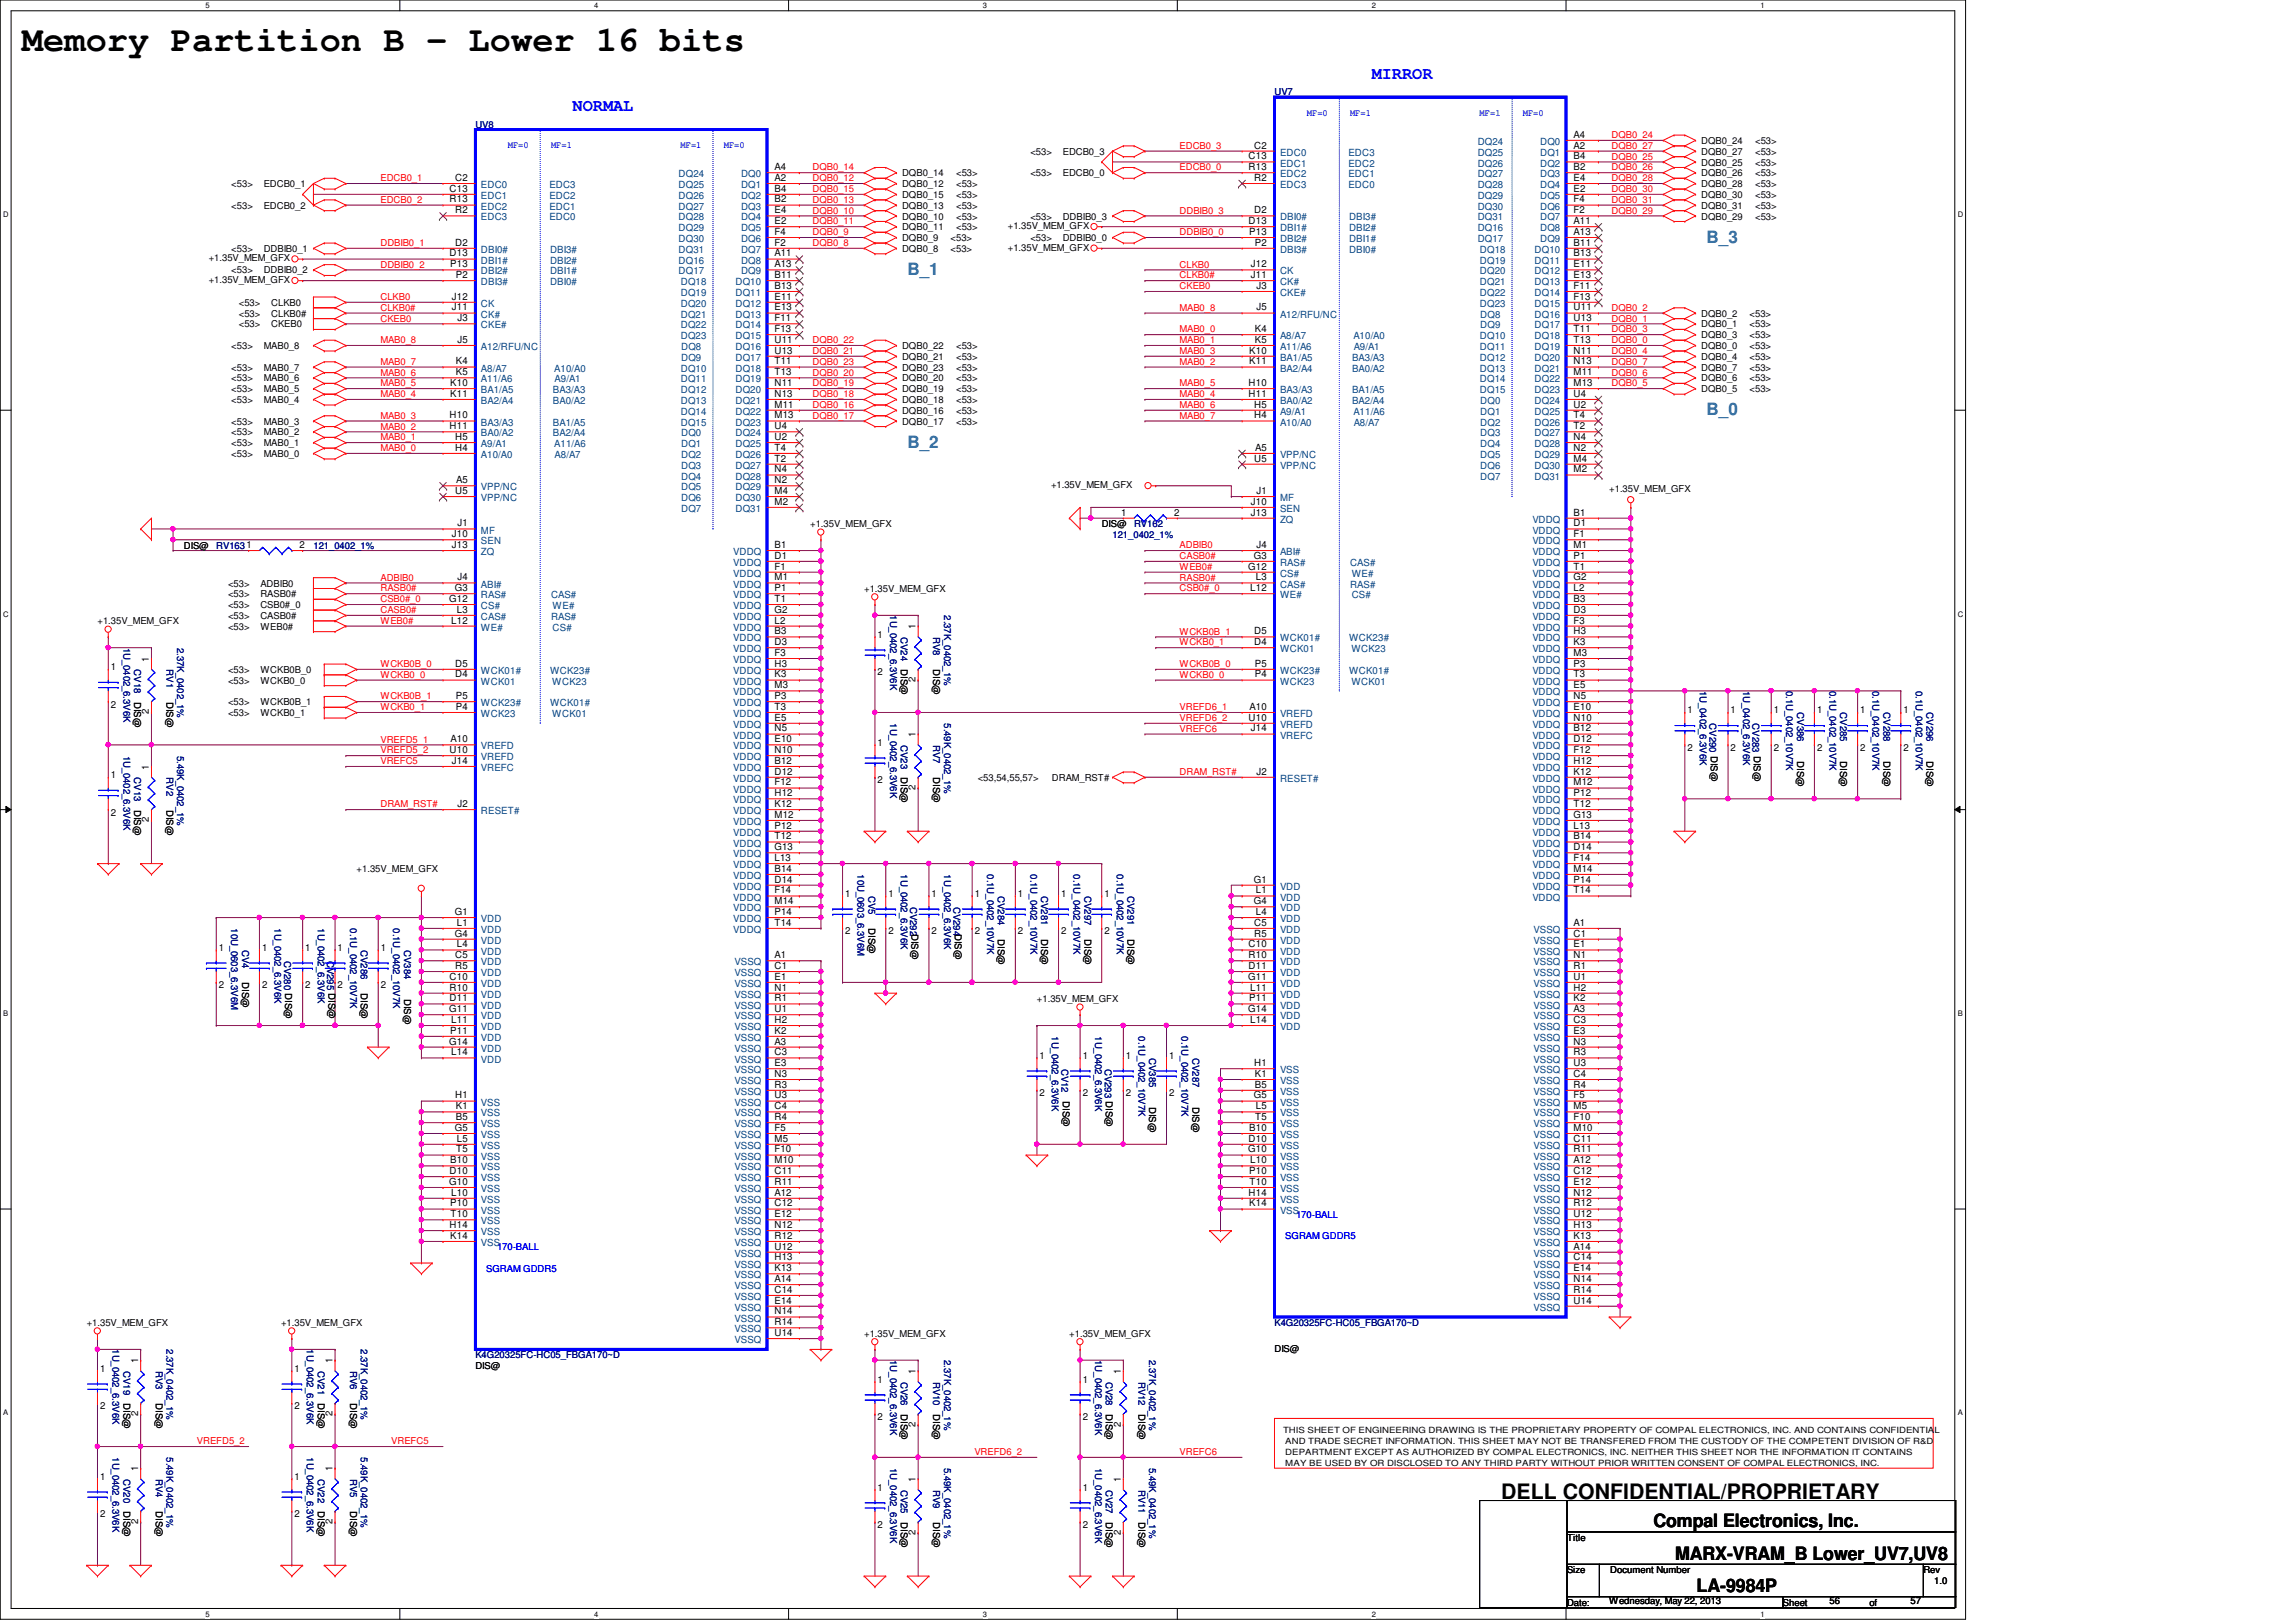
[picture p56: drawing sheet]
<svg xmlns="http://www.w3.org/2000/svg" width="297mm" height="210mm" viewBox="0 0 297 210" stroke-linecap="round" stroke-linejoin="round" font-family="sans-serif">
<defs><g id="words">
<text font-size="4.6" x="2.8" y="6.6">Memory Partition B - Lower 16 bits</text>
<text font-size="2.8" x="194.2" y="194">DELL CONFIDENTIAL/PROPRIETARY</text>
<g font-size="2.4">
<text x="213.9" y="197.7">Compal Electronics, Inc.</text>
<text x="216.7" y="201.8">MARX-VRAM_B Lower_UV7,UV8</text>
<text x="219.5" y="206">LA-9984P</text>
</g>
<g font-size="2.2" fill="#00f">
<text x="177.5" y="10.2">MIRROR</text>
<text x="74.1" y="14.4">NORMAL</text>
</g>
<g font-size="2.2" fill="#0080c0">
<text x="117.4" y="35.6">B_1</text>
<text x="220.8" y="31.4">B_3</text>
<text x="220.8" y="53.8">B_0</text>
<text x="117.4" y="58">B_2</text>
</g>
<g font-size="1.3">
<text x="203.6" y="17.8">A4</text>
<text x="58.9" y="23.4">C2</text>
<text x="100.2" y="22">A4</text>
<text x="100.2" y="23.4">A2</text>
<text x="161.5" y="20.6">C13</text>
<text x="161.5" y="22">R13</text>
<text x="162.3" y="19.2">C2</text>
<text x="162.3" y="23.4">R2</text>
<text x="203.6" y="19.2">A2</text>
<text x="203.6" y="20.6">B4</text>
<text x="203.6" y="22">B2</text>
<text x="203.6" y="23.4">E4</text>
<text x="58.2" y="24.8">C13</text>
<text x="58.2" y="26.2">R13</text>
<text x="58.9" y="27.6">R2</text>
<text x="100.2" y="24.8">B4</text>
<text x="100.2" y="26.2">B2</text>
<text x="100.2" y="27.6">E4</text>
<text x="100.2" y="29">E2</text>
<text x="161.5" y="29">D13</text>
<text x="162.3" y="27.6">D2</text>
<text x="203.6" y="24.8">E2</text>
<text x="203.6" y="26.2">F4</text>
<text x="203.6" y="27.6">F2</text>
<text x="203.6" y="29">A11</text>
<text x="58.2" y="33.2">D13</text>
<text x="58.2" y="34.6">P13</text>
<text x="58.9" y="31.8">D2</text>
<text x="59" y="36">P2</text>
<text x="100.2" y="30.4">F4</text>
<text x="100.2" y="31.8">F2</text>
<text x="100.2" y="34.6">A13</text>
<text x="100.2" y="36">B11</text>
<text x="100.2" y="33.2">A11</text>
<text x="161.6" y="30.4">P13</text>
<text x="161.8" y="34.6">J12</text>
<text x="161.8" y="36">J11</text>
<text x="162.3" y="31.8">P2</text>
<text x="203.6" y="30.4">A13</text>
<text x="203.6" y="31.8">B11</text>
<text x="203.6" y="33.2">B13</text>
<text x="203.6" y="34.6">E11</text>
<text x="203.6" y="36">E13</text>
<text x="58.5" y="38.8">J12</text>
<text x="58.5" y="40.2">J11</text>
<text x="59.2" y="41.6">J3</text>
<text x="100.2" y="37.4">B13</text>
<text x="100.2" y="38.8">E11</text>
<text x="100.2" y="40.2">E13</text>
<text x="100.2" y="41.6">F11</text>
<text x="162.6" y="37.4">J3</text>
<text x="162.6" y="40.2">J5</text>
<text x="203.6" y="37.4">F11</text>
<text x="203.6" y="38.8">F13</text>
<text x="203.6" y="40.2">U11</text>
<text x="203.6" y="41.6">U13</text>
<text x="59" y="47.2">K4</text>
<text x="59.2" y="44.4">J5</text>
<text x="100.2" y="43">F13</text>
<text x="100.2" y="44.4">U11</text>
<text x="100.2" y="45.8">U13</text>
<text x="100.2" y="47.2">T11</text>
<text x="161.6" y="47.2">K11</text>
<text x="161.6" y="45.8">K10</text>
<text x="162.3" y="43">K4</text>
<text x="162.3" y="44.4">K5</text>
<text x="203.6" y="43">T11</text>
<text x="203.6" y="44.4">T13</text>
<text x="203.6" y="45.8">N11</text>
<text x="203.6" y="47.2">N13</text>
<text x="58.2" y="51.4">K11</text>
<text x="58.2" y="50">K10</text>
<text x="59" y="48.6">K5</text>
<text x="100.2" y="48.6">T13</text>
<text x="100.2" y="50">N11</text>
<text x="100.2" y="51.4">N13</text>
<text x="100.2" y="52.7">M11</text>
<text x="161.5" y="50">H10</text>
<text x="161.5" y="51.4">H11</text>
<text x="162.3" y="52.7">H5</text>
<text x="203.6" y="48.6">M11</text>
<text x="203.6" y="50">M13</text>
<text x="203.6" y="51.4">U4</text>
<text x="203.6" y="52.7">U2</text>
<text x="58.2" y="54.1">H10</text>
<text x="58.2" y="55.5">H11</text>
<text x="58.9" y="56.9">H5</text>
<text x="58.9" y="58.3">H4</text>
<text x="100.2" y="54.1">M13</text>
<text x="100.2" y="55.5">U4</text>
<text x="100.2" y="56.9">U2</text>
<text x="100.2" y="58.3">T4</text>
<text x="100.2" y="59.7">T2</text>
<text x="162.3" y="59.7">U5</text>
<text x="162.3" y="54.1">H4</text>
<text x="162.4" y="58.3">A5</text>
<text x="203.6" y="54.1">T4</text>
<text x="203.6" y="55.5">T2</text>
<text x="203.6" y="56.9">N4</text>
<text x="203.6" y="58.3">N2</text>
<text x="203.6" y="59.7">M4</text>
<text x="58.9" y="63.9">U5</text>
<text x="59" y="62.5">A5</text>
<text x="100.2" y="61.1">N4</text>
<text x="100.2" y="62.5">N2</text>
<text x="100.2" y="63.9">M4</text>
<text x="100.2" y="65.3">M2</text>
<text x="161.8" y="65.3">J10</text>
<text x="162.6" y="63.9">J1</text>
<text x="203.6" y="61.1">M2</text>
<text x="38.7" y="70.9">2</text>
<text x="58.5" y="70.9">J13</text>
<text x="58.5" y="69.5">J10</text>
<text x="59.2" y="68.1">J1</text>
<text x="100.2" y="70.9">B1</text>
<text x="145" y="66.7">1</text>
<text x="151.9" y="66.7">2</text>
<text x="161.8" y="66.7">J13</text>
<text x="162.6" y="70.9">J4</text>
<text x="203.6" y="66.7">B1</text>
<text x="203.6" y="68.1">D1</text>
<text x="203.6" y="69.5">F1</text>
<text x="203.6" y="70.9">M1</text>
<text x="58.1" y="77.9">G12</text>
<text x="58.8" y="76.5">G3</text>
<text x="59.2" y="75.1">J4</text>
<text x="100.2" y="72.3">D1</text>
<text x="100.2" y="73.7">F1</text>
<text x="100.2" y="75.1">M1</text>
<text x="100.2" y="77.9">T1</text>
<text x="100.2" y="76.5">P1</text>
<text x="161.5" y="73.7">G12</text>
<text x="161.8" y="76.5">L12</text>
<text x="162.2" y="72.3">G3</text>
<text x="162.5" y="75.1">L3</text>
<text x="203.6" y="73.7">T1</text>
<text x="203.6" y="75.1">G2</text>
<text x="203.6" y="76.5">L2</text>
<text x="203.6" y="77.9">B3</text>
<text x="203.6" y="72.3">P1</text>
<text x="58.4" y="80.7">L12</text>
<text x="59.1" y="79.3">L3</text>
<text x="100.2" y="79.3">G2</text>
<text x="100.2" y="80.7">L2</text>
<text x="100.2" y="82.1">B3</text>
<text x="100.2" y="83.5">D3</text>
<text x="113.5" y="82.5">1</text>
<text x="118.4" y="81.4" transform="rotate(-90 118.4 81.4)">1</text>
<text x="162.3" y="83.5">D4</text>
<text x="162.3" y="82.1">D5</text>
<text x="203.6" y="79.3">D3</text>
<text x="203.6" y="80.7">F3</text>
<text x="203.6" y="82.1">H3</text>
<text x="203.6" y="83.5">K3</text>
<text x="14.3" y="86.7">1</text>
<text x="19.3" y="85.6" transform="rotate(-90 19.3 85.6)">1</text>
<text x="58.9" y="87.7">D4</text>
<text x="58.9" y="86.3">D5</text>
<text x="100.2" y="84.9">F3</text>
<text x="100.2" y="86.3">H3</text>
<text x="100.2" y="87.7">K3</text>
<text x="100.2" y="89.1">M3</text>
<text x="113.5" y="87.4">2</text>
<text x="118.4" y="88.3" transform="rotate(-90 118.4 88.3)">2</text>
<text x="162.3" y="86.3">P5</text>
<text x="162.3" y="87.7">P4</text>
<text x="203.6" y="84.9">M3</text>
<text x="203.6" y="86.3">P3</text>
<text x="203.6" y="87.7">T3</text>
<text x="203.6" y="89.1">E5</text>
<text x="14.3" y="91.6">2</text>
<text x="19.3" y="92.5" transform="rotate(-90 19.3 92.5)">2</text>
<text x="59" y="90.5">P5</text>
<text x="59" y="91.9">P4</text>
<text x="100.2" y="90.5">P3</text>
<text x="100.2" y="91.9">T3</text>
<text x="100.2" y="93.3">E5</text>
<text x="100.2" y="94.7">N5</text>
<text x="118.4" y="95.4" transform="rotate(-90 118.4 95.4)">1</text>
<text x="161.5" y="93.3">U10</text>
<text x="161.7" y="91.9">A10</text>
<text x="161.8" y="94.7">J14</text>
<text x="203.6" y="90.5">N5</text>
<text x="203.6" y="91.9">E10</text>
<text x="203.6" y="93.3">N10</text>
<text x="203.6" y="94.7">B12</text>
<text x="218.3" y="92.3">1</text>
<text x="223.9" y="92.3">1</text>
<text x="229.5" y="92.3">1</text>
<text x="235.1" y="92.3">1</text>
<text x="240.7" y="92.3">1</text>
<text x="246.2" y="92.3">1</text>
<text x="14.3" y="100.7">1</text>
<text x="19.3" y="99.6" transform="rotate(-90 19.3 99.6)">1</text>
<text x="58.2" y="97.5">U10</text>
<text x="58.3" y="96.1">A10</text>
<text x="58.5" y="98.8">J14</text>
<text x="100.2" y="96.1">E10</text>
<text x="100.2" y="97.5">N10</text>
<text x="100.2" y="98.8">B12</text>
<text x="100.2" y="100.2">D12</text>
<text x="100.2" y="101.6">F12</text>
<text x="113.5" y="96.5">1</text>
<text x="113.5" y="101.3">2</text>
<text x="162.6" y="100.2">J2</text>
<text x="203.6" y="96.1">D12</text>
<text x="203.6" y="97.5">F12</text>
<text x="203.6" y="98.8">H12</text>
<text x="203.6" y="100.2">K12</text>
<text x="203.6" y="101.6">M12</text>
<text x="218.3" y="97.2">2</text>
<text x="223.9" y="97.2">2</text>
<text x="229.5" y="97.2">2</text>
<text x="235.1" y="97.2">2</text>
<text x="240.7" y="97.2">2</text>
<text x="246.2" y="97.2">2</text>
<text x="14.3" y="105.5">2</text>
<text x="19.3" y="106.4" transform="rotate(-90 19.3 106.4)">2</text>
<text x="59.2" y="104.4">J2</text>
<text x="100.2" y="103">H12</text>
<text x="100.2" y="104.4">K12</text>
<text x="100.2" y="105.8">M12</text>
<text x="100.2" y="107.2">P12</text>
<text x="118.4" y="102.2" transform="rotate(-90 118.4 102.2)">2</text>
<text x="203.6" y="103">P12</text>
<text x="203.6" y="104.4">T12</text>
<text x="203.6" y="105.8">G13</text>
<text x="203.6" y="107.2">L13</text>
<text x="100.2" y="108.6">T12</text>
<text x="100.2" y="110">G13</text>
<text x="100.2" y="111.4">L13</text>
<text x="100.2" y="112.8">B14</text>
<text x="203.6" y="108.6">B14</text>
<text x="203.6" y="110">D14</text>
<text x="203.6" y="111.4">F14</text>
<text x="203.6" y="112.8">M14</text>
<text x="58.8" y="118.4">G1</text>
<text x="59.1" y="119.8">L1</text>
<text x="100.2" y="114.2">D14</text>
<text x="100.2" y="115.6">F14</text>
<text x="100.2" y="117">M14</text>
<text x="100.2" y="118.4">P14</text>
<text x="100.2" y="119.8">T14</text>
<text x="109.3" y="116.1">1</text>
<text x="114.9" y="116.1">1</text>
<text x="120.5" y="116.1">1</text>
<text x="126.1" y="116.1">1</text>
<text x="131.7" y="116.1">1</text>
<text x="137.3" y="116.1">1</text>
<text x="142.9" y="116.1">1</text>
<text x="162.2" y="117">G4</text>
<text x="162.2" y="114.2">G1</text>
<text x="162.3" y="119.8">C5</text>
<text x="162.5" y="118.4">L4</text>
<text x="162.5" y="115.6">L1</text>
<text x="203.6" y="119.8">A1</text>
<text x="203.6" y="114.2">P14</text>
<text x="203.6" y="115.6">T14</text>
<text x="28.3" y="123.1">1</text>
<text x="33.9" y="123.1">1</text>
<text x="39.5" y="123.1">1</text>
<text x="43.7" y="123.1">1</text>
<text x="49.3" y="123.1">1</text>
<text x="58.8" y="121.2">G4</text>
<text x="58.9" y="125.4">R5</text>
<text x="58.9" y="124">C5</text>
<text x="59.1" y="122.6">L4</text>
<text x="100.2" y="124">A1</text>
<text x="100.2" y="125.4">C1</text>
<text x="109.3" y="120.9">2</text>
<text x="114.9" y="120.9">2</text>
<text x="120.5" y="120.9">2</text>
<text x="126.1" y="120.9">2</text>
<text x="131.7" y="120.9">2</text>
<text x="137.3" y="120.9">2</text>
<text x="142.9" y="120.9">2</text>
<text x="161.5" y="125.4">D11</text>
<text x="161.5" y="124">R10</text>
<text x="161.5" y="122.6">C10</text>
<text x="162.3" y="121.2">R5</text>
<text x="203.6" y="122.6">E1</text>
<text x="203.6" y="121.2">C1</text>
<text x="203.6" y="124">N1</text>
<text x="203.6" y="125.4">R1</text>
<text x="28.3" y="127.9">2</text>
<text x="33.9" y="127.9">2</text>
<text x="39.5" y="127.9">2</text>
<text x="43.7" y="127.9">2</text>
<text x="49.3" y="127.9">2</text>
<text x="58.1" y="131">G11</text>
<text x="58.2" y="129.6">D11</text>
<text x="58.2" y="128.2">R10</text>
<text x="58.2" y="126.8">C10</text>
<text x="100.2" y="126.8">E1</text>
<text x="100.2" y="128.2">N1</text>
<text x="100.2" y="129.6">R1</text>
<text x="100.2" y="131">U1</text>
<text x="161.5" y="126.8">G11</text>
<text x="161.5" y="131">G14</text>
<text x="161.6" y="129.6">P11</text>
<text x="161.8" y="128.2">L11</text>
<text x="203.6" y="126.8">U1</text>
<text x="203.6" y="128.2">H2</text>
<text x="203.6" y="129.6">K2</text>
<text x="203.6" y="131">A3</text>
<text x="58.1" y="135.2">G14</text>
<text x="58.2" y="133.8">P11</text>
<text x="58.4" y="132.4">L11</text>
<text x="58.4" y="136.6">L14</text>
<text x="100.2" y="132.4">H2</text>
<text x="100.2" y="133.8">K2</text>
<text x="100.2" y="135.2">A3</text>
<text x="100.2" y="136.6">C3</text>
<text x="100.2" y="138">E3</text>
<text x="134.5" y="137">1</text>
<text x="140.1" y="137">1</text>
<text x="145.7" y="137">1</text>
<text x="151.3" y="137">1</text>
<text x="161.8" y="132.4">L14</text>
<text x="162.3" y="138">H1</text>
<text x="203.6" y="132.4">C3</text>
<text x="203.6" y="133.8">E3</text>
<text x="203.6" y="135.2">N3</text>
<text x="203.6" y="136.6">R3</text>
<text x="203.6" y="138">U3</text>
<text x="58.9" y="142.2">H1</text>
<text x="59" y="143.6">K1</text>
<text x="100.2" y="139.4">N3</text>
<text x="100.2" y="140.8">R3</text>
<text x="100.2" y="142.2">U3</text>
<text x="100.2" y="143.6">C4</text>
<text x="134.5" y="141.9">2</text>
<text x="140.1" y="141.9">2</text>
<text x="145.7" y="141.9">2</text>
<text x="151.3" y="141.9">2</text>
<text x="162.2" y="142.2">G5</text>
<text x="162.3" y="140.8">B5</text>
<text x="162.3" y="139.4">K1</text>
<text x="162.5" y="143.6">L5</text>
<text x="203.6" y="139.4">C4</text>
<text x="203.6" y="140.8">R4</text>
<text x="203.6" y="142.2">F5</text>
<text x="203.6" y="143.6">M5</text>
<text x="58.8" y="146.3">G5</text>
<text x="59" y="144.9">B5</text>
<text x="59" y="149.1">T5</text>
<text x="59.1" y="147.7">L5</text>
<text x="100.2" y="144.9">R4</text>
<text x="100.2" y="146.3">F5</text>
<text x="100.2" y="147.7">M5</text>
<text x="100.2" y="149.1">F10</text>
<text x="161.5" y="149.1">G10</text>
<text x="161.5" y="147.7">D10</text>
<text x="161.6" y="146.3">B10</text>
<text x="162.4" y="144.9">T5</text>
<text x="203.6" y="144.9">F10</text>
<text x="203.6" y="146.3">M10</text>
<text x="203.6" y="147.7">C11</text>
<text x="203.6" y="149.1">R11</text>
<text x="58.1" y="153.3">G10</text>
<text x="58.2" y="151.9">D10</text>
<text x="58.2" y="150.5">B10</text>
<text x="58.4" y="154.7">L10</text>
<text x="100.2" y="150.5">M10</text>
<text x="100.2" y="151.9">C11</text>
<text x="100.2" y="153.3">R11</text>
<text x="100.2" y="154.7">A12</text>
<text x="161.5" y="154.7">H14</text>
<text x="161.6" y="151.9">P10</text>
<text x="161.7" y="153.3">T10</text>
<text x="161.8" y="150.5">L10</text>
<text x="203.6" y="150.5">A12</text>
<text x="203.6" y="151.9">C12</text>
<text x="203.6" y="153.3">E12</text>
<text x="203.6" y="154.7">N12</text>
<text x="58.2" y="158.9">H14</text>
<text x="58.2" y="156.1">P10</text>
<text x="58.2" y="160.3">K14</text>
<text x="58.3" y="157.5">T10</text>
<text x="100.2" y="156.1">C12</text>
<text x="100.2" y="157.5">E12</text>
<text x="100.2" y="158.9">N12</text>
<text x="100.2" y="160.3">R12</text>
<text x="100.2" y="161.7">U12</text>
<text x="161.6" y="156.1">K14</text>
<text x="203.6" y="156.1">R12</text>
<text x="203.6" y="157.5">U12</text>
<text x="203.6" y="158.9">H13</text>
<text x="203.6" y="160.3">K13</text>
<text x="203.6" y="161.7">A14</text>
<text x="100.2" y="163.1">H13</text>
<text x="100.2" y="164.5">K13</text>
<text x="100.2" y="165.9">A14</text>
<text x="100.2" y="167.3">C14</text>
<text x="203.6" y="163.1">C14</text>
<text x="203.6" y="164.5">E14</text>
<text x="203.6" y="165.9">N14</text>
<text x="203.6" y="167.3">R14</text>
<text x="100.2" y="168.7">E14</text>
<text x="100.2" y="170.1">N14</text>
<text x="100.2" y="171.5">R14</text>
<text x="100.2" y="172.9">U14</text>
<text x="203.6" y="168.7">U14</text>
<text x="13" y="177.5">1</text>
<text x="17.9" y="176.4" transform="rotate(-90 17.9 176.4)">1</text>
<text x="38.1" y="177.5">1</text>
<text x="43" y="176.4" transform="rotate(-90 43 176.4)">1</text>
<text x="113.5" y="178.9">1</text>
<text x="118.4" y="177.8" transform="rotate(-90 118.4 177.8)">1</text>
<text x="140.1" y="178.9">1</text>
<text x="145" y="177.8" transform="rotate(-90 145 177.8)">1</text>
<text x="13" y="182.4">2</text>
<text x="17.9" y="183.3" transform="rotate(-90 17.9 183.3)">2</text>
<text x="38.1" y="182.4">2</text>
<text x="43" y="183.3" transform="rotate(-90 43 183.3)">2</text>
<text x="113.5" y="183.8">2</text>
<text x="118.4" y="184.7" transform="rotate(-90 118.4 184.7)">2</text>
<text x="140.1" y="183.8">2</text>
<text x="145" y="184.7" transform="rotate(-90 145 184.7)">2</text>
<text x="13" y="191.5">1</text>
<text x="17.9" y="190.4" transform="rotate(-90 17.9 190.4)">1</text>
<text x="38.1" y="191.5">1</text>
<text x="43" y="190.4" transform="rotate(-90 43 190.4)">1</text>
<text x="118.4" y="191.8" transform="rotate(-90 118.4 191.8)">1</text>
<text x="145" y="191.8" transform="rotate(-90 145 191.8)">1</text>
<text x="13" y="196.3">2</text>
<text x="17.9" y="197.2" transform="rotate(-90 17.9 197.2)">2</text>
<text x="38.1" y="196.3">2</text>
<text x="43" y="197.2" transform="rotate(-90 43 197.2)">2</text>
<text x="113.5" y="192.9">1</text>
<text x="113.5" y="197.7">2</text>
<text x="140.1" y="192.9">1</text>
<text x="140.1" y="197.7">2</text>
<text x="118.4" y="198.6" transform="rotate(-90 118.4 198.6)">2</text>
<text x="145" y="198.6" transform="rotate(-90 145 198.6)">2</text>
</g>
<g font-size="1.3" fill="#004080">
<text x="87.8" y="22.9">DQ24</text>
<text x="95.9" y="22.9">DQ0</text>
<text x="165.6" y="20.2">EDC0</text>
<text x="165.6" y="21.5">EDC1</text>
<text x="165.6" y="22.9">EDC2</text>
<text x="174.5" y="20.2">EDC3</text>
<text x="174.5" y="21.5">EDC2</text>
<text x="174.5" y="22.9">EDC1</text>
<text x="191.2" y="18.8">DQ24</text>
<text x="191.2" y="20.2">DQ25</text>
<text x="191.2" y="21.5">DQ26</text>
<text x="191.2" y="22.9">DQ27</text>
<text x="199.3" y="18.8">DQ0</text>
<text x="199.3" y="20.2">DQ1</text>
<text x="199.3" y="21.5">DQ2</text>
<text x="199.3" y="22.9">DQ3</text>
<text x="62.2" y="24.3">EDC0</text>
<text x="62.2" y="25.7">EDC1</text>
<text x="62.2" y="27.1">EDC2</text>
<text x="62.2" y="28.5">EDC3</text>
<text x="71.1" y="24.3">EDC3</text>
<text x="71.1" y="25.7">EDC2</text>
<text x="71.1" y="27.1">EDC1</text>
<text x="71.1" y="28.5">EDC0</text>
<text x="87.8" y="24.3">DQ25</text>
<text x="87.8" y="25.7">DQ26</text>
<text x="87.8" y="27.1">DQ27</text>
<text x="87.8" y="28.5">DQ28</text>
<text x="87.8" y="29.9">DQ29</text>
<text x="95.9" y="24.3">DQ1</text>
<text x="95.9" y="25.7">DQ2</text>
<text x="95.9" y="27.1">DQ3</text>
<text x="95.9" y="28.5">DQ4</text>
<text x="95.9" y="29.9">DQ5</text>
<text x="165.6" y="24.3">EDC3</text>
<text x="165.6" y="28.5">DBI0#</text>
<text x="165.6" y="29.9">DBI1#</text>
<text x="174.5" y="24.3">EDC0</text>
<text x="174.5" y="28.5">DBI3#</text>
<text x="174.5" y="29.9">DBI2#</text>
<text x="191.2" y="24.3">DQ28</text>
<text x="191.2" y="25.7">DQ29</text>
<text x="191.2" y="27.1">DQ30</text>
<text x="191.2" y="28.5">DQ31</text>
<text x="191.2" y="29.9">DQ16</text>
<text x="199.3" y="24.3">DQ4</text>
<text x="199.3" y="25.7">DQ5</text>
<text x="199.3" y="27.1">DQ6</text>
<text x="199.3" y="28.5">DQ7</text>
<text x="199.3" y="29.9">DQ8</text>
<text x="62.2" y="32.7">DBI0#</text>
<text x="62.2" y="34.1">DBI1#</text>
<text x="62.2" y="35.5">DBI2#</text>
<text x="71.2" y="32.7">DBI3#</text>
<text x="71.2" y="34.1">DBI2#</text>
<text x="71.2" y="35.5">DBI1#</text>
<text x="87.8" y="31.3">DQ30</text>
<text x="87.8" y="32.7">DQ31</text>
<text x="87.8" y="35.5">DQ17</text>
<text x="87.8" y="34.1">DQ16</text>
<text x="95.9" y="31.3">DQ6</text>
<text x="95.9" y="32.7">DQ7</text>
<text x="95.9" y="35.5">DQ9</text>
<text x="95.9" y="34.1">DQ8</text>
<text x="165.6" y="35.5">CK</text>
<text x="165.6" y="31.3">DBI2#</text>
<text x="165.6" y="32.7">DBI3#</text>
<text x="174.5" y="31.3">DBI1#</text>
<text x="174.5" y="32.7">DBI0#</text>
<text x="191.2" y="31.3">DQ17</text>
<text x="191.5" y="32.7">DQ18</text>
<text x="191.5" y="34.1">DQ19</text>
<text x="191.5" y="35.5">DQ20</text>
<text x="198.5" y="32.7">DQ10</text>
<text x="198.5" y="34.1">DQ11</text>
<text x="198.5" y="35.5">DQ12</text>
<text x="199.3" y="31.3">DQ9</text>
<text x="62.2" y="39.7">CK</text>
<text x="62.2" y="41.1">CK#</text>
<text x="62.2" y="36.9">DBI3#</text>
<text x="71.2" y="36.9">DBI0#</text>
<text x="88.1" y="36.9">DQ18</text>
<text x="88.1" y="38.3">DQ19</text>
<text x="88.1" y="39.7">DQ20</text>
<text x="88.1" y="41.1">DQ21</text>
<text x="95.2" y="36.9">DQ10</text>
<text x="95.2" y="38.3">DQ11</text>
<text x="95.2" y="39.7">DQ12</text>
<text x="95.2" y="41.1">DQ13</text>
<text x="165.6" y="38.3">CKE#</text>
<text x="165.6" y="36.9">CK#</text>
<text x="165.6" y="41.1">A12/RFU/NC</text>
<text x="191.5" y="36.9">DQ21</text>
<text x="191.5" y="38.3">DQ22</text>
<text x="191.5" y="39.7">DQ23</text>
<text x="191.5" y="41.1">DQ8</text>
<text x="198.5" y="41.1">DQ16</text>
<text x="198.5" y="36.9">DQ13</text>
<text x="198.5" y="38.3">DQ14</text>
<text x="198.5" y="39.7">DQ15</text>
<text x="62.2" y="42.5">CKE#</text>
<text x="62.2" y="45.3">A12/RFU/NC</text>
<text x="88.1" y="42.5">DQ22</text>
<text x="88.1" y="43.9">DQ23</text>
<text x="88.1" y="45.3">DQ8</text>
<text x="88.1" y="46.7">DQ9</text>
<text x="95.2" y="42.5">DQ14</text>
<text x="95.2" y="43.9">DQ15</text>
<text x="95.2" y="45.3">DQ16</text>
<text x="95.2" y="46.7">DQ17</text>
<text x="165.6" y="46.7">BA1/A5</text>
<text x="165.6" y="43.9">A8/A7</text>
<text x="165.6" y="45.3">A11/A6</text>
<text x="174.9" y="46.7">BA3/A3</text>
<text x="175.1" y="43.9">A10/A0</text>
<text x="175.1" y="45.3">A9/A1</text>
<text x="191.5" y="43.9">DQ10</text>
<text x="191.5" y="45.3">DQ11</text>
<text x="191.5" y="46.7">DQ12</text>
<text x="191.5" y="42.5">DQ9</text>
<text x="198.5" y="42.5">DQ17</text>
<text x="198.5" y="43.9">DQ18</text>
<text x="198.5" y="45.3">DQ19</text>
<text x="198.5" y="46.7">DQ20</text>
<text x="62.2" y="52.3">BA2/A4</text>
<text x="62.2" y="50.9">BA1/A5</text>
<text x="62.2" y="48.1">A8/A7</text>
<text x="62.2" y="49.5">A11/A6</text>
<text x="71.5" y="52.3">BA0/A2</text>
<text x="71.5" y="50.9">BA3/A3</text>
<text x="71.7" y="48.1">A10/A0</text>
<text x="71.8" y="49.5">A9/A1</text>
<text x="88.1" y="48.1">DQ10</text>
<text x="88.1" y="49.5">DQ11</text>
<text x="88.1" y="50.9">DQ12</text>
<text x="88.1" y="52.3">DQ13</text>
<text x="88.1" y="53.7">DQ14</text>
<text x="95.2" y="48.1">DQ18</text>
<text x="95.2" y="49.5">DQ19</text>
<text x="95.2" y="50.9">DQ20</text>
<text x="95.2" y="52.3">DQ21</text>
<text x="95.2" y="53.7">DQ22</text>
<text x="165.6" y="48.1">BA2/A4</text>
<text x="165.6" y="50.9">BA3/A3</text>
<text x="165.6" y="52.3">BA0/A2</text>
<text x="165.6" y="53.7">A9/A1</text>
<text x="174.9" y="48.1">BA0/A2</text>
<text x="174.9" y="50.9">BA1/A5</text>
<text x="174.9" y="52.3">BA2/A4</text>
<text x="175.1" y="53.7">A11/A6</text>
<text x="191.5" y="48.1">DQ13</text>
<text x="191.5" y="49.5">DQ14</text>
<text x="191.5" y="50.9">DQ15</text>
<text x="191.5" y="52.3">DQ0</text>
<text x="191.5" y="53.7">DQ1</text>
<text x="198.5" y="52.3">DQ24</text>
<text x="198.5" y="53.7">DQ25</text>
<text x="198.5" y="48.1">DQ21</text>
<text x="198.5" y="49.5">DQ22</text>
<text x="198.5" y="50.9">DQ23</text>
<text x="62.2" y="55.1">BA3/A3</text>
<text x="62.2" y="56.5">BA0/A2</text>
<text x="62.2" y="57.9">A9/A1</text>
<text x="62.2" y="59.3">A10/A0</text>
<text x="71.5" y="55.1">BA1/A5</text>
<text x="71.5" y="56.5">BA2/A4</text>
<text x="71.7" y="57.9">A11/A6</text>
<text x="71.8" y="59.3">A8/A7</text>
<text x="88.1" y="55.1">DQ15</text>
<text x="88.1" y="56.5">DQ0</text>
<text x="88.1" y="57.9">DQ1</text>
<text x="88.1" y="59.3">DQ2</text>
<text x="95.2" y="55.1">DQ23</text>
<text x="95.2" y="56.5">DQ24</text>
<text x="95.2" y="57.9">DQ25</text>
<text x="95.2" y="59.3">DQ26</text>
<text x="165.6" y="59.3">VPP/NC</text>
<text x="165.6" y="55.1">A10/A0</text>
<text x="175.1" y="55.1">A8/A7</text>
<text x="191.5" y="55.1">DQ2</text>
<text x="191.5" y="56.5">DQ3</text>
<text x="191.5" y="57.9">DQ4</text>
<text x="191.5" y="59.3">DQ5</text>
<text x="198.5" y="55.1">DQ26</text>
<text x="198.5" y="56.5">DQ27</text>
<text x="198.5" y="57.9">DQ28</text>
<text x="198.5" y="59.3">DQ29</text>
<text x="62.2" y="64.9">VPP/NC</text>
<text x="62.2" y="63.5">VPP/NC</text>
<text x="88.1" y="60.7">DQ3</text>
<text x="88.1" y="62.1">DQ4</text>
<text x="88.1" y="63.5">DQ5</text>
<text x="88.1" y="64.9">DQ6</text>
<text x="95.2" y="60.7">DQ27</text>
<text x="95.2" y="62.1">DQ28</text>
<text x="95.2" y="63.5">DQ29</text>
<text x="95.2" y="64.9">DQ30</text>
<text x="165.6" y="60.7">VPP/NC</text>
<text x="165.6" y="64.9">MF</text>
<text x="191.5" y="60.7">DQ6</text>
<text x="191.5" y="62.1">DQ7</text>
<text x="198.5" y="60.7">DQ30</text>
<text x="198.5" y="62.1">DQ31</text>
<text x="62.2" y="71.8">ZQ</text>
<text x="62.2" y="70.4">SEN</text>
<text x="62.2" y="69">MF</text>
<text x="88.1" y="66.3">DQ7</text>
<text x="94.9" y="71.8">VDDQ</text>
<text x="95.2" y="66.3">DQ31</text>
<text x="165.6" y="67.6">ZQ</text>
<text x="165.6" y="71.8">ABI#</text>
<text x="165.6" y="66.3">SEN</text>
<text x="198.2" y="67.6">VDDQ</text>
<text x="198.2" y="69">VDDQ</text>
<text x="198.2" y="70.4">VDDQ</text>
<text x="198.2" y="71.8">VDDQ</text>
<text x="62.2" y="77.4">RAS#</text>
<text x="62.2" y="76">ABI#</text>
<text x="71.3" y="77.4">CAS#</text>
<text x="94.9" y="73.2">VDDQ</text>
<text x="94.9" y="74.6">VDDQ</text>
<text x="94.9" y="76">VDDQ</text>
<text x="94.9" y="77.4">VDDQ</text>
<text x="165.6" y="77.4">WE#</text>
<text x="165.6" y="74.6">CS#</text>
<text x="165.6" y="76">CAS#</text>
<text x="165.6" y="73.2">RAS#</text>
<text x="174.7" y="76">RAS#</text>
<text x="174.7" y="73.2">CAS#</text>
<text x="174.9" y="77.4">CS#</text>
<text x="174.9" y="74.6">WE#</text>
<text x="198.2" y="74.6">VDDQ</text>
<text x="198.2" y="76">VDDQ</text>
<text x="198.2" y="77.4">VDDQ</text>
<text x="198.2" y="73.2">VDDQ</text>
<text x="62.2" y="81.6">WE#</text>
<text x="62.2" y="78.8">CS#</text>
<text x="62.2" y="80.2">CAS#</text>
<text x="71.3" y="80.2">RAS#</text>
<text x="71.5" y="81.6">CS#</text>
<text x="71.5" y="78.8">WE#</text>
<text x="94.9" y="78.8">VDDQ</text>
<text x="94.9" y="80.2">VDDQ</text>
<text x="94.9" y="81.6">VDDQ</text>
<text x="94.9" y="83">VDDQ</text>
<text x="165.6" y="83">WCK01#</text>
<text x="174.5" y="83">WCK23#</text>
<text x="198.2" y="78.8">VDDQ</text>
<text x="198.2" y="80.2">VDDQ</text>
<text x="198.2" y="81.6">VDDQ</text>
<text x="198.2" y="83">VDDQ</text>
<text x="62.2" y="88.6">WCK01</text>
<text x="62.2" y="87.2">WCK01#</text>
<text x="71.2" y="87.2">WCK23#</text>
<text x="71.5" y="88.6">WCK23</text>
<text x="94.9" y="84.4">VDDQ</text>
<text x="94.9" y="85.8">VDDQ</text>
<text x="94.9" y="87.2">VDDQ</text>
<text x="94.9" y="88.6">VDDQ</text>
<text x="165.6" y="84.4">WCK01</text>
<text x="165.6" y="87.2">WCK23#</text>
<text x="165.6" y="88.6">WCK23</text>
<text x="174.5" y="87.2">WCK01#</text>
<text x="174.8" y="84.4">WCK23</text>
<text x="174.8" y="88.6">WCK01</text>
<text x="198.2" y="84.4">VDDQ</text>
<text x="198.2" y="85.8">VDDQ</text>
<text x="198.2" y="87.2">VDDQ</text>
<text x="198.2" y="88.6">VDDQ</text>
<text x="62.2" y="91.4">WCK23#</text>
<text x="62.2" y="92.8">WCK23</text>
<text x="71.2" y="91.4">WCK01#</text>
<text x="71.5" y="92.8">WCK01</text>
<text x="94.9" y="90">VDDQ</text>
<text x="94.9" y="91.4">VDDQ</text>
<text x="94.9" y="92.8">VDDQ</text>
<text x="94.9" y="94.2">VDDQ</text>
<text x="94.9" y="95.6">VDDQ</text>
<text x="165.6" y="92.8">VREFD</text>
<text x="165.6" y="94.2">VREFD</text>
<text x="165.6" y="95.6">VREFC</text>
<text x="198.2" y="90">VDDQ</text>
<text x="198.2" y="91.4">VDDQ</text>
<text x="198.2" y="92.8">VDDQ</text>
<text x="198.2" y="94.2">VDDQ</text>
<text x="198.2" y="95.6">VDDQ</text>
<text x="62.2" y="97">VREFD</text>
<text x="62.2" y="98.4">VREFD</text>
<text x="62.2" y="99.8">VREFC</text>
<text x="94.9" y="97">VDDQ</text>
<text x="94.9" y="98.4">VDDQ</text>
<text x="94.9" y="99.8">VDDQ</text>
<text x="94.9" y="101.2">VDDQ</text>
<text x="165.6" y="101.2">RESET#</text>
<text x="198.2" y="97">VDDQ</text>
<text x="198.2" y="98.4">VDDQ</text>
<text x="198.2" y="99.8">VDDQ</text>
<text x="198.2" y="101.2">VDDQ</text>
<text x="62.2" y="105.4">RESET#</text>
<text x="94.9" y="102.6">VDDQ</text>
<text x="94.9" y="104">VDDQ</text>
<text x="94.9" y="105.4">VDDQ</text>
<text x="94.9" y="106.8">VDDQ</text>
<text x="198.2" y="102.6">VDDQ</text>
<text x="198.2" y="104">VDDQ</text>
<text x="198.2" y="105.4">VDDQ</text>
<text x="198.2" y="106.8">VDDQ</text>
<text x="94.9" y="108.2">VDDQ</text>
<text x="94.9" y="109.6">VDDQ</text>
<text x="94.9" y="111">VDDQ</text>
<text x="94.9" y="112.4">VDDQ</text>
<text x="94.9" y="113.7">VDDQ</text>
<text x="198.2" y="108.2">VDDQ</text>
<text x="198.2" y="109.6">VDDQ</text>
<text x="198.2" y="111">VDDQ</text>
<text x="198.2" y="112.4">VDDQ</text>
<text x="198.2" y="113.7">VDDQ</text>
<text x="62.2" y="119.3">VDD</text>
<text x="94.9" y="115.1">VDDQ</text>
<text x="94.9" y="116.5">VDDQ</text>
<text x="94.9" y="117.9">VDDQ</text>
<text x="94.9" y="119.3">VDDQ</text>
<text x="165.6" y="119.3">VDD</text>
<text x="165.6" y="117.9">VDD</text>
<text x="165.6" y="116.5">VDD</text>
<text x="165.6" y="115.1">VDD</text>
<text x="198.2" y="115.1">VDDQ</text>
<text x="198.2" y="116.5">VDDQ</text>
<text x="62.2" y="124.9">VDD</text>
<text x="62.2" y="123.5">VDD</text>
<text x="62.2" y="122.1">VDD</text>
<text x="62.2" y="120.7">VDD</text>
<text x="94.9" y="120.7">VDDQ</text>
<text x="95" y="124.9">VSSQ</text>
<text x="165.6" y="124.9">VDD</text>
<text x="165.6" y="123.5">VDD</text>
<text x="165.6" y="122.1">VDD</text>
<text x="165.6" y="120.7">VDD</text>
<text x="198.4" y="123.5">VSSQ</text>
<text x="198.4" y="120.7">VSSQ</text>
<text x="198.4" y="122.1">VSSQ</text>
<text x="198.4" y="124.9">VSSQ</text>
<text x="62.2" y="130.5">VDD</text>
<text x="62.2" y="129.1">VDD</text>
<text x="62.2" y="127.7">VDD</text>
<text x="62.2" y="126.3">VDD</text>
<text x="62.2" y="131.9">VDD</text>
<text x="95" y="127.7">VSSQ</text>
<text x="95" y="126.3">VSSQ</text>
<text x="95" y="129.1">VSSQ</text>
<text x="95" y="130.5">VSSQ</text>
<text x="95" y="131.9">VSSQ</text>
<text x="165.6" y="126.3">VDD</text>
<text x="165.6" y="127.7">VDD</text>
<text x="165.6" y="129.1">VDD</text>
<text x="165.6" y="130.5">VDD</text>
<text x="165.6" y="131.9">VDD</text>
<text x="198.4" y="126.3">VSSQ</text>
<text x="198.4" y="127.7">VSSQ</text>
<text x="198.4" y="129.1">VSSQ</text>
<text x="198.4" y="130.5">VSSQ</text>
<text x="198.4" y="131.9">VSSQ</text>
<text x="62.2" y="133.3">VDD</text>
<text x="62.2" y="134.7">VDD</text>
<text x="62.2" y="136.1">VDD</text>
<text x="62.2" y="137.5">VDD</text>
<text x="95" y="133.3">VSSQ</text>
<text x="95" y="134.7">VSSQ</text>
<text x="95" y="136.1">VSSQ</text>
<text x="95" y="137.5">VSSQ</text>
<text x="165.6" y="133.3">VDD</text>
<text x="198.4" y="133.3">VSSQ</text>
<text x="198.4" y="134.7">VSSQ</text>
<text x="198.4" y="136.1">VSSQ</text>
<text x="198.4" y="137.5">VSSQ</text>
<text x="62.2" y="143.1">VSS</text>
<text x="95" y="138.9">VSSQ</text>
<text x="95" y="140.3">VSSQ</text>
<text x="95" y="141.7">VSSQ</text>
<text x="95" y="143.1">VSSQ</text>
<text x="165.6" y="143.1">VSS</text>
<text x="165.6" y="141.7">VSS</text>
<text x="165.6" y="140.3">VSS</text>
<text x="165.6" y="138.9">VSS</text>
<text x="198.4" y="138.9">VSSQ</text>
<text x="198.4" y="140.3">VSSQ</text>
<text x="198.4" y="141.7">VSSQ</text>
<text x="198.4" y="143.1">VSSQ</text>
<text x="62.2" y="148.7">VSS</text>
<text x="62.2" y="147.3">VSS</text>
<text x="62.2" y="145.9">VSS</text>
<text x="62.2" y="144.5">VSS</text>
<text x="95" y="144.5">VSSQ</text>
<text x="95" y="145.9">VSSQ</text>
<text x="95" y="147.3">VSSQ</text>
<text x="95" y="148.7">VSSQ</text>
<text x="165.6" y="148.7">VSS</text>
<text x="165.6" y="147.3">VSS</text>
<text x="165.6" y="145.9">VSS</text>
<text x="165.6" y="144.5">VSS</text>
<text x="198.4" y="144.5">VSSQ</text>
<text x="198.4" y="145.9">VSSQ</text>
<text x="198.4" y="147.3">VSSQ</text>
<text x="198.4" y="148.7">VSSQ</text>
<text x="62.2" y="155.7">VSS</text>
<text x="62.2" y="154.3">VSS</text>
<text x="62.2" y="152.9">VSS</text>
<text x="62.2" y="151.5">VSS</text>
<text x="62.2" y="150.1">VSS</text>
<text x="95" y="150.1">VSSQ</text>
<text x="95" y="151.5">VSSQ</text>
<text x="95" y="152.9">VSSQ</text>
<text x="95" y="154.3">VSSQ</text>
<text x="95" y="155.7">VSSQ</text>
<text x="165.6" y="154.3">VSS</text>
<text x="165.6" y="151.5">VSS</text>
<text x="165.6" y="152.9">VSS</text>
<text x="165.6" y="150.1">VSS</text>
<text x="165.6" y="155.7">VSS</text>
<text x="198.4" y="150.1">VSSQ</text>
<text x="198.4" y="151.5">VSSQ</text>
<text x="198.4" y="152.9">VSSQ</text>
<text x="198.4" y="154.3">VSSQ</text>
<text x="198.4" y="155.7">VSSQ</text>
<text x="62.2" y="158.5">VSS</text>
<text x="62.2" y="157.1">VSS</text>
<text x="62.2" y="159.9">VSS</text>
<text x="62.2" y="161.2">VSS</text>
<text x="95" y="157.1">VSSQ</text>
<text x="95" y="158.5">VSSQ</text>
<text x="95" y="159.9">VSSQ</text>
<text x="95" y="161.2">VSSQ</text>
<text x="165.6" y="157.1">VSS</text>
<text x="198.4" y="157.1">VSSQ</text>
<text x="198.4" y="158.5">VSSQ</text>
<text x="198.4" y="159.9">VSSQ</text>
<text x="198.4" y="161.2">VSSQ</text>
<text x="95" y="162.6">VSSQ</text>
<text x="95" y="164">VSSQ</text>
<text x="95" y="165.4">VSSQ</text>
<text x="95" y="166.8">VSSQ</text>
<text x="198.4" y="162.6">VSSQ</text>
<text x="198.4" y="164">VSSQ</text>
<text x="198.4" y="165.4">VSSQ</text>
<text x="198.4" y="166.8">VSSQ</text>
<text x="95" y="168.2">VSSQ</text>
<text x="95" y="169.6">VSSQ</text>
<text x="95" y="171">VSSQ</text>
<text x="95" y="172.4">VSSQ</text>
<text x="95" y="173.8">VSSQ</text>
<text x="198.4" y="168.2">VSSQ</text>
<text x="198.4" y="169.6">VSSQ</text>
</g>
<g font-size="1.2" fill="#000080">
<text x="61.5" y="16.5">UV8</text>
<text x="164.9" y="12.3">UV7</text>
<text x="28" y="71">RV1631</text>
<text x="40.6" y="71">121_0402_1%</text>
<text x="143.9" y="69.6">121_0402_1%</text>
<text x="146.7" y="68.2">RV162</text>
<text x="16" y="83.8" transform="rotate(90 16 83.8)">1U_0402_6.3V6K</text>
<text x="22.9" y="83.8" transform="rotate(90 22.9 83.8)">2.37K_0402_1%</text>
<text x="115.1" y="79.6" transform="rotate(90 115.1 79.6)">1U_0402_6.3V6K</text>
<text x="116.5" y="82.4" transform="rotate(90 116.5 82.4)">CV24</text>
<text x="120.7" y="82.4" transform="rotate(90 120.7 82.4)">RV8</text>
<text x="122.1" y="79.6" transform="rotate(90 122.1 79.6)">2.37K_0402_1%</text>
<text x="17.4" y="86.6" transform="rotate(90 17.4 86.6)">CV18</text>
<text x="21.5" y="86.6" transform="rotate(90 21.5 86.6)">RV1</text>
<text x="219.9" y="89.4" transform="rotate(90 219.9 89.4)">1U_0402_6.3V6K</text>
<text x="225.5" y="89.4" transform="rotate(90 225.5 89.4)">1U_0402_6.3V6K</text>
<text x="231.1" y="89.4" transform="rotate(90 231.1 89.4)">0.1U_0402_10V7K</text>
<text x="236.7" y="89.4" transform="rotate(90 236.7 89.4)">0.1U_0402_10V7K</text>
<text x="242.3" y="89.4" transform="rotate(90 242.3 89.4)">0.1U_0402_10V7K</text>
<text x="247.9" y="89.4" transform="rotate(90 247.9 89.4)">0.1U_0402_10V7K</text>
<text x="115.1" y="93.6" transform="rotate(90 115.1 93.6)">1U_0402_6.3V6K</text>
<text x="122.1" y="93.6" transform="rotate(90 122.1 93.6)">5.49K_0402_1%</text>
<text x="221.1" y="93.6" transform="rotate(90 221.1 93.6)">CV290 DIS@</text>
<text x="226.7" y="93.6" transform="rotate(90 226.7 93.6)">CV283 DIS@</text>
<text x="232.5" y="92.2" transform="rotate(90 232.5 92.2)">CV386</text>
<text x="238.1" y="92.2" transform="rotate(90 238.1 92.2)">CV285</text>
<text x="243.7" y="92.2" transform="rotate(90 243.7 92.2)">CV288</text>
<text x="249.3" y="92.2" transform="rotate(90 249.3 92.2)">CV296</text>
<text x="16" y="97.8" transform="rotate(90 16 97.8)">1U_0402_6.3V6K</text>
<text x="17.4" y="100.6" transform="rotate(90 17.4 100.6)">CV13</text>
<text x="21.5" y="100.6" transform="rotate(90 21.5 100.6)">RV2</text>
<text x="22.9" y="97.8" transform="rotate(90 22.9 97.8)">5.49K_0402_1%</text>
<text x="116.5" y="96.4" transform="rotate(90 116.5 96.4)">CV23</text>
<text x="120.7" y="96.4" transform="rotate(90 120.7 96.4)">RV7</text>
<text x="111" y="113.2" transform="rotate(90 111 113.2)">10U_0603_6.3V6M</text>
<text x="116.5" y="113.2" transform="rotate(90 116.5 113.2)">1U_0402_6.3V6K</text>
<text x="122.1" y="113.2" transform="rotate(90 122.1 113.2)">1U_0402_6.3V6K</text>
<text x="127.7" y="113.2" transform="rotate(90 127.7 113.2)">0.1U_0402_10V7K</text>
<text x="133.3" y="113.2" transform="rotate(90 133.3 113.2)">0.1U_0402_10V7K</text>
<text x="138.9" y="113.2" transform="rotate(90 138.9 113.2)">0.1U_0402_10V7K</text>
<text x="144.5" y="113.2" transform="rotate(90 144.5 113.2)">0.1U_0402_10V7K</text>
<text x="112.3" y="116" transform="rotate(90 112.3 116)">CV5</text>
<text x="117.8" y="117.3" transform="rotate(90 117.8 117.3)">CV292DIS@</text>
<text x="123.4" y="117.3" transform="rotate(90 123.4 117.3)">CV294DIS@</text>
<text x="129.1" y="116" transform="rotate(90 129.1 116)">CV284</text>
<text x="134.7" y="116" transform="rotate(90 134.7 116)">CV281</text>
<text x="140.3" y="116" transform="rotate(90 140.3 116)">CV297</text>
<text x="145.9" y="116" transform="rotate(90 145.9 116)">CV291</text>
<text x="29.9" y="120.1" transform="rotate(90 29.9 120.1)">10U_0603_6.3V6M</text>
<text x="31.3" y="122.9" transform="rotate(90 31.3 122.9)">CV4</text>
<text x="35.5" y="120.1" transform="rotate(90 35.5 120.1)">1U_0402_6.3V6K</text>
<text x="36.7" y="124.3" transform="rotate(90 36.7 124.3)">CV280 DIS@</text>
<text x="41.1" y="120.1" transform="rotate(90 41.1 120.1)">1U_0402_6.3V6K</text>
<text x="42.3" y="124.3" transform="rotate(90 42.3 124.3)">CV295 DIS@</text>
<text x="45.3" y="120.1" transform="rotate(90 45.3 120.1)">0.1U_0402_10V7K</text>
<text x="46.7" y="122.9" transform="rotate(90 46.7 122.9)">CV286</text>
<text x="50.9" y="120.1" transform="rotate(90 50.9 120.1)">0.1U_0402_10V7K</text>
<text x="52.3" y="122.9" transform="rotate(90 52.3 122.9)">CV384</text>
<text x="136.1" y="134.1" transform="rotate(90 136.1 134.1)">1U_0402_6.3V6K</text>
<text x="141.7" y="134.1" transform="rotate(90 141.7 134.1)">1U_0402_6.3V6K</text>
<text x="147.3" y="134.1" transform="rotate(90 147.3 134.1)">0.1U_0402_10V7K</text>
<text x="148.7" y="136.9" transform="rotate(90 148.7 136.9)">CV385</text>
<text x="152.9" y="134.1" transform="rotate(90 152.9 134.1)">0.1U_0402_10V7K</text>
<text x="154.3" y="136.9" transform="rotate(90 154.3 136.9)">CV287</text>
<text x="137.3" y="138.3" transform="rotate(90 137.3 138.3)">CV12</text>
<text x="142.9" y="138.3" transform="rotate(90 142.9 138.3)">CV293 DIS@</text>
<text x="164.9" y="171.6">K4G20325FC-HC05_FBGA170~D</text>
<text x="14.6" y="174.6" transform="rotate(90 14.6 174.6)">1U_0402_6.3V6K</text>
<text x="16" y="177.4" transform="rotate(90 16 177.4)">CV19</text>
<text x="20.1" y="177.4" transform="rotate(90 20.1 177.4)">RV3</text>
<text x="21.5" y="174.6" transform="rotate(90 21.5 174.6)">2.37K_0402_1%</text>
<text x="39.7" y="174.6" transform="rotate(90 39.7 174.6)">1U_0402_6.3V6K</text>
<text x="41.1" y="177.4" transform="rotate(90 41.1 177.4)">CV21</text>
<text x="45.3" y="177.4" transform="rotate(90 45.3 177.4)">RV6</text>
<text x="46.7" y="174.6" transform="rotate(90 46.7 174.6)">2.37K_0402_1%</text>
<text x="61.5" y="175.8">K4G20325FC-HC05_FBGA170~D</text>
<text x="115.1" y="176" transform="rotate(90 115.1 176)">1U_0402_6.3V6K</text>
<text x="116.5" y="178.8" transform="rotate(90 116.5 178.8)">CV26</text>
<text x="120.7" y="178.8" transform="rotate(90 120.7 178.8)">RV10</text>
<text x="122.1" y="176" transform="rotate(90 122.1 176)">2.37K_0402_1%</text>
<text x="141.7" y="176" transform="rotate(90 141.7 176)">1U_0402_6.3V6K</text>
<text x="143.1" y="178.8" transform="rotate(90 143.1 178.8)">CV28</text>
<text x="147.3" y="178.8" transform="rotate(90 147.3 178.8)">RV12</text>
<text x="148.7" y="176" transform="rotate(90 148.7 176)">2.37K_0402_1%</text>
<text x="14.6" y="188.6" transform="rotate(90 14.6 188.6)">1U_0402_6.3V6K</text>
<text x="16" y="191.4" transform="rotate(90 16 191.4)">CV20</text>
<text x="20.1" y="191.4" transform="rotate(90 20.1 191.4)">RV4</text>
<text x="21.5" y="188.6" transform="rotate(90 21.5 188.6)">5.49K_0402_1%</text>
<text x="39.7" y="188.6" transform="rotate(90 39.7 188.6)">1U_0402_6.3V6K</text>
<text x="41.1" y="191.4" transform="rotate(90 41.1 191.4)">CV22</text>
<text x="45.3" y="191.4" transform="rotate(90 45.3 191.4)">RV5</text>
<text x="46.7" y="188.6" transform="rotate(90 46.7 188.6)">5.49K_0402_1%</text>
<text x="115.1" y="190" transform="rotate(90 115.1 190)">1U_0402_6.3V6K</text>
<text x="122.1" y="190" transform="rotate(90 122.1 190)">5.49K_0402_1%</text>
<text x="141.7" y="190" transform="rotate(90 141.7 190)">1U_0402_6.3V6K</text>
<text x="148.7" y="190" transform="rotate(90 148.7 190)">5.49K_0402_1%</text>
<text x="116.5" y="192.8" transform="rotate(90 116.5 192.8)">CV25</text>
<text x="120.7" y="192.8" transform="rotate(90 120.7 192.8)">RV9</text>
<text x="143.1" y="192.8" transform="rotate(90 143.1 192.8)">CV27</text>
<text x="147.3" y="192.8" transform="rotate(90 147.3 192.8)">RV11</text>
</g>
<g font-size="1.2" fill="#00f">
<text x="169.1" y="15">MF=0</text>
<text x="174.7" y="15">MF=1</text>
<text x="191.4" y="15">MF=1</text>
<text x="197" y="15">MF=0</text>
<text x="65.7" y="19.2">MF=0</text>
<text x="71.3" y="19.2">MF=1</text>
<text x="88" y="19.2">MF=1</text>
<text x="93.6" y="19.2">MF=0</text>
<text x="64.3" y="161.8">170-BALL</text>
<text x="166.3" y="160.4">SGRAM GDDR5</text>
<text x="167.7" y="157.6">170-BALL</text>
<text x="62.9" y="164.6">SGRAM GDDR5</text>
</g>
<g font-size="1.2" fill="#f00">
<text x="208.5" y="17.9">DQB0_24</text>
<text x="49.2" y="23.5">EDCB0_1</text>
<text x="105.1" y="23.5">DQB0_12</text>
<text x="105.1" y="22.1">DQB0_14</text>
<text x="152.6" y="22.1">EDCB0_0</text>
<text x="152.6" y="19.3">EDCB0_3</text>
<text x="208.5" y="23.5">DQB0_28</text>
<text x="208.5" y="22.1">DQB0_26</text>
<text x="208.5" y="20.7">DQB0_25</text>
<text x="208.5" y="19.3">DQB0_27</text>
<text x="49.2" y="26.2">EDCB0_2</text>
<text x="105.1" y="29">DQB0_11</text>
<text x="105.1" y="27.6">DQB0_10</text>
<text x="105.1" y="26.2">DQB0_13</text>
<text x="105.1" y="24.8">DQB0_15</text>
<text x="152.6" y="27.6">DDBIB0_3</text>
<text x="208.5" y="27.6">DQB0_29</text>
<text x="208.5" y="26.2">DQB0_31</text>
<text x="208.5" y="24.8">DQB0_30</text>
<text x="49.2" y="31.8">DDBIB0_1</text>
<text x="49.2" y="34.6">DDBIB0_2</text>
<text x="105.1" y="31.8">DQB0_8</text>
<text x="105.1" y="30.4">DQB0_9</text>
<text x="152.6" y="34.6">CLKB0</text>
<text x="152.6" y="30.4">DDBIB0_0</text>
<text x="49.2" y="41.6">CKEB0</text>
<text x="49.2" y="40.2">CLKB0#</text>
<text x="49.2" y="38.8">CLKB0</text>
<text x="152.6" y="37.4">CKEB0</text>
<text x="152.6" y="36">CLKB0#</text>
<text x="152.6" y="40.2">MAB0_8</text>
<text x="208.5" y="41.6">DQB0_1</text>
<text x="208.5" y="40.2">DQB0_2</text>
<text x="49.2" y="47.2">MAB0_7</text>
<text x="49.2" y="44.4">MAB0_8</text>
<text x="105.1" y="47.2">DQB0_23</text>
<text x="105.1" y="45.8">DQB0_21</text>
<text x="105.1" y="44.4">DQB0_22</text>
<text x="152.6" y="43">MAB0_0</text>
<text x="152.6" y="44.4">MAB0_1</text>
<text x="152.6" y="45.8">MAB0_3</text>
<text x="152.6" y="47.2">MAB0_2</text>
<text x="208.5" y="47.2">DQB0_7</text>
<text x="208.5" y="45.8">DQB0_4</text>
<text x="208.5" y="44.4">DQB0_0</text>
<text x="208.5" y="43">DQB0_3</text>
<text x="49.2" y="51.4">MAB0_4</text>
<text x="49.2" y="50">MAB0_5</text>
<text x="49.2" y="48.6">MAB0_6</text>
<text x="105.1" y="52.8">DQB0_16</text>
<text x="105.1" y="51.4">DQB0_18</text>
<text x="105.1" y="50">DQB0_19</text>
<text x="105.1" y="48.6">DQB0_20</text>
<text x="152.6" y="50">MAB0_5</text>
<text x="152.6" y="51.4">MAB0_4</text>
<text x="152.6" y="52.8">MAB0_6</text>
<text x="208.5" y="50">DQB0_5</text>
<text x="208.5" y="48.6">DQB0_6</text>
<text x="49.2" y="58.4">MAB0_0</text>
<text x="49.2" y="57">MAB0_1</text>
<text x="49.2" y="55.6">MAB0_2</text>
<text x="49.2" y="54.2">MAB0_3</text>
<text x="105.1" y="54.2">DQB0_17</text>
<text x="152.6" y="54.2">MAB0_7</text>
<text x="152.6" y="71">ADBIB0</text>
<text x="49.2" y="76.5">RASB0#</text>
<text x="49.2" y="77.9">CSB0#_0</text>
<text x="49.2" y="75.1">ADBIB0</text>
<text x="152.6" y="72.3">CASB0#</text>
<text x="152.6" y="75.1">RASB0#</text>
<text x="152.6" y="76.5">CSB0#_0</text>
<text x="152.6" y="73.7">WEB0#</text>
<text x="49.2" y="80.7">WEB0#</text>
<text x="49.2" y="79.3">CASB0#</text>
<text x="152.6" y="82.1">WCKB0B_1</text>
<text x="152.6" y="83.5">WCKB0_1</text>
<text x="49.2" y="87.7">WCKB0_0</text>
<text x="49.2" y="86.3">WCKB0B_0</text>
<text x="152.6" y="87.7">WCKB0_0</text>
<text x="152.6" y="86.3">WCKB0B_0</text>
<text x="49.2" y="91.9">WCKB0_1</text>
<text x="49.2" y="90.5">WCKB0B_1</text>
<text x="152.6" y="91.9">VREFD6_1</text>
<text x="152.6" y="93.3">VREFD6_2</text>
<text x="152.6" y="94.7">VREFC6</text>
<text x="49.2" y="96.1">VREFD5_1</text>
<text x="49.2" y="97.5">VREFD5_2</text>
<text x="49.2" y="98.9">VREFC5</text>
<text x="152.6" y="100.3">DRAM_RST#</text>
<text x="49.2" y="104.5">DRAM_RST#</text>
<text x="25.5" y="186.9">VREFD5_2</text>
<text x="50.6" y="186.9">VREFC5</text>
<text x="126.1" y="188.3">VREFD6_2</text>
<text x="152.6" y="188.3">VREFC6</text>
</g>
<g font-size="1.2">
<text x="116.7" y="22.8">DQB0_14</text>
<text x="123.7" y="22.8">&lt;53&gt;</text>
<text x="133.3" y="20">&lt;53&gt;</text>
<text x="133.3" y="22.8">&lt;53&gt;</text>
<text x="137.5" y="20">EDCB0_3</text>
<text x="137.5" y="22.8">EDCB0_0</text>
<text x="220.1" y="20">DQB0_27</text>
<text x="220.1" y="21.4">DQB0_25</text>
<text x="220.1" y="18.6">DQB0_24</text>
<text x="220.1" y="22.8">DQB0_26</text>
<text x="227.1" y="20">&lt;53&gt;</text>
<text x="227.1" y="21.4">&lt;53&gt;</text>
<text x="227.1" y="18.6">&lt;53&gt;</text>
<text x="227.1" y="22.8">&lt;53&gt;</text>
<text x="29.9" y="24.2">&lt;53&gt;</text>
<text x="29.9" y="27">&lt;53&gt;</text>
<text x="34.1" y="24.2">EDCB0_1</text>
<text x="34.1" y="27">EDCB0_2</text>
<text x="116.7" y="24.2">DQB0_12</text>
<text x="116.7" y="25.6">DQB0_15</text>
<text x="116.7" y="27">DQB0_13</text>
<text x="116.7" y="28.4">DQB0_10</text>
<text x="116.7" y="29.8">DQB0_11</text>
<text x="123.7" y="24.2">&lt;53&gt;</text>
<text x="123.7" y="25.6">&lt;53&gt;</text>
<text x="123.7" y="27">&lt;53&gt;</text>
<text x="123.7" y="28.4">&lt;53&gt;</text>
<text x="123.7" y="29.8">&lt;53&gt;</text>
<text x="130.4" y="29.6">+1.35V_MEM_GFX</text>
<text x="133.3" y="28.4">&lt;53&gt;</text>
<text x="137.5" y="28.4">DDBIB0_3</text>
<text x="220.1" y="27">DQB0_31</text>
<text x="220.1" y="28.4">DQB0_29</text>
<text x="220.1" y="24.2">DQB0_28</text>
<text x="220.1" y="25.6">DQB0_30</text>
<text x="227.1" y="27">&lt;53&gt;</text>
<text x="227.1" y="28.4">&lt;53&gt;</text>
<text x="227.1" y="24.2">&lt;53&gt;</text>
<text x="227.1" y="25.6">&lt;53&gt;</text>
<text x="27" y="33.8">+1.35V_MEM_GFX</text>
<text x="29.9" y="32.6">&lt;53&gt;</text>
<text x="29.9" y="35.4">&lt;53&gt;</text>
<text x="34.1" y="32.6">DDBIB0_1</text>
<text x="34.1" y="35.4">DDBIB0_2</text>
<text x="116.7" y="31.2">DQB0_9</text>
<text x="116.7" y="32.6">DQB0_8</text>
<text x="123" y="31.2">&lt;53&gt;</text>
<text x="123" y="32.6">&lt;53&gt;</text>
<text x="130.4" y="32.4">+1.35V_MEM_GFX</text>
<text x="133.3" y="31.2">&lt;53&gt;</text>
<text x="137.5" y="31.2">DDBIB0_0</text>
<text x="27" y="36.6">+1.35V_MEM_GFX</text>
<text x="30.9" y="41">&lt;53&gt;</text>
<text x="30.9" y="39.6">&lt;53&gt;</text>
<text x="35.1" y="41">CLKB0#</text>
<text x="35.1" y="39.6">CLKB0</text>
<text x="220.1" y="41">DQB0_2</text>
<text x="226.4" y="41">&lt;53&gt;</text>
<text x="29.9" y="45.2">&lt;53&gt;</text>
<text x="29.9" y="48">&lt;53&gt;</text>
<text x="30.9" y="42.4">&lt;53&gt;</text>
<text x="34.1" y="45.2">MAB0_8</text>
<text x="34.1" y="48">MAB0_7</text>
<text x="35.1" y="42.4">CKEB0</text>
<text x="116.7" y="46.6">DQB0_21</text>
<text x="116.7" y="48">DQB0_23</text>
<text x="116.7" y="45.2">DQB0_22</text>
<text x="123.7" y="46.6">&lt;53&gt;</text>
<text x="123.7" y="48">&lt;53&gt;</text>
<text x="123.7" y="45.2">&lt;53&gt;</text>
<text x="220.1" y="42.4">DQB0_1</text>
<text x="220.1" y="43.8">DQB0_3</text>
<text x="220.1" y="45.2">DQB0_0</text>
<text x="220.1" y="46.6">DQB0_4</text>
<text x="220.1" y="48">DQB0_7</text>
<text x="226.4" y="42.4">&lt;53&gt;</text>
<text x="226.4" y="43.8">&lt;53&gt;</text>
<text x="226.4" y="45.2">&lt;53&gt;</text>
<text x="226.4" y="46.6">&lt;53&gt;</text>
<text x="226.4" y="48">&lt;53&gt;</text>
<text x="29.9" y="49.4">&lt;53&gt;</text>
<text x="29.9" y="50.8">&lt;53&gt;</text>
<text x="29.9" y="52.2">&lt;53&gt;</text>
<text x="34.1" y="49.4">MAB0_6</text>
<text x="34.1" y="50.8">MAB0_5</text>
<text x="34.1" y="52.2">MAB0_4</text>
<text x="116.7" y="53.6">DQB0_16</text>
<text x="116.7" y="49.4">DQB0_20</text>
<text x="116.7" y="50.8">DQB0_19</text>
<text x="116.7" y="52.2">DQB0_18</text>
<text x="123.7" y="53.6">&lt;53&gt;</text>
<text x="123.7" y="49.4">&lt;53&gt;</text>
<text x="123.7" y="50.8">&lt;53&gt;</text>
<text x="123.7" y="52.2">&lt;53&gt;</text>
<text x="220.1" y="49.4">DQB0_6</text>
<text x="220.1" y="50.8">DQB0_5</text>
<text x="226.4" y="49.4">&lt;53&gt;</text>
<text x="226.4" y="50.8">&lt;53&gt;</text>
<text x="29.9" y="54.9">&lt;53&gt;</text>
<text x="29.9" y="56.3">&lt;53&gt;</text>
<text x="29.9" y="57.7">&lt;53&gt;</text>
<text x="29.9" y="59.1">&lt;53&gt;</text>
<text x="34.1" y="54.9">MAB0_3</text>
<text x="34.1" y="56.3">MAB0_2</text>
<text x="34.1" y="57.7">MAB0_1</text>
<text x="34.1" y="59.1">MAB0_0</text>
<text x="116.7" y="54.9">DQB0_17</text>
<text x="123.7" y="54.9">&lt;53&gt;</text>
<text x="136" y="63.2">+1.35V_MEM_GFX</text>
<text x="208.2" y="63.7">+1.35V_MEM_GFX</text>
<text x="23.8" y="71">DIS@</text>
<text x="104.8" y="68.2">+1.35V_MEM_GFX</text>
<text x="142.5" y="68.2">DIS@</text>
<text x="29.5" y="75.9">&lt;53&gt;</text>
<text x="29.5" y="77.3">&lt;53&gt;</text>
<text x="33.7" y="75.9">ADBIB0</text>
<text x="33.7" y="77.3">RASB0#</text>
<text x="111.8" y="76.6">+1.35V_MEM_GFX</text>
<text x="12.6" y="80.8">+1.35V_MEM_GFX</text>
<text x="29.5" y="78.7">&lt;53&gt;</text>
<text x="29.5" y="80.1">&lt;53&gt;</text>
<text x="29.5" y="81.5">&lt;53&gt;</text>
<text x="33.7" y="78.7">CSB0#_0</text>
<text x="33.7" y="80.1">CASB0#</text>
<text x="33.7" y="81.5">WEB0#</text>
<text x="29.5" y="87.1">&lt;53&gt;</text>
<text x="29.5" y="88.5">&lt;53&gt;</text>
<text x="33.7" y="87.1">WCKB0B_0</text>
<text x="33.7" y="88.5">WCKB0_0</text>
<text x="116.5" y="86.6" transform="rotate(90 116.5 86.6)">DIS@</text>
<text x="120.7" y="86.6" transform="rotate(90 120.7 86.6)">DIS@</text>
<text x="17.4" y="90.8" transform="rotate(90 17.4 90.8)">DIS@</text>
<text x="21.5" y="90.8" transform="rotate(90 21.5 90.8)">DIS@</text>
<text x="29.5" y="92.7">&lt;53&gt;</text>
<text x="29.5" y="91.3">&lt;53&gt;</text>
<text x="33.7" y="92.7">WCKB0_1</text>
<text x="33.7" y="91.3">WCKB0B_1</text>
<text x="116.5" y="100.6" transform="rotate(90 116.5 100.6)">DIS@</text>
<text x="120.7" y="100.6" transform="rotate(90 120.7 100.6)">DIS@</text>
<text x="126.5" y="101">&lt;53,54,55,57&gt;</text>
<text x="136.1" y="101">DRAM_RST#</text>
<text x="232.5" y="98.5" transform="rotate(90 232.5 98.5)">DIS@</text>
<text x="238.1" y="98.5" transform="rotate(90 238.1 98.5)">DIS@</text>
<text x="243.7" y="98.5" transform="rotate(90 243.7 98.5)">DIS@</text>
<text x="249.3" y="98.5" transform="rotate(90 249.3 98.5)">DIS@</text>
<text x="17.4" y="104.8" transform="rotate(90 17.4 104.8)">DIS@</text>
<text x="21.5" y="104.8" transform="rotate(90 21.5 104.8)">DIS@</text>
<text x="46.1" y="112.9">+1.35V_MEM_GFX</text>
<text x="112.3" y="120.1" transform="rotate(90 112.3 120.1)">DIS@</text>
<text x="129.1" y="121.5" transform="rotate(90 129.1 121.5)">DIS@</text>
<text x="134.7" y="121.5" transform="rotate(90 134.7 121.5)">DIS@</text>
<text x="140.3" y="121.5" transform="rotate(90 140.3 121.5)">DIS@</text>
<text x="145.9" y="121.5" transform="rotate(90 145.9 121.5)">DIS@</text>
<text x="31.3" y="127.1" transform="rotate(90 31.3 127.1)">DIS@</text>
<text x="46.7" y="128.5" transform="rotate(90 46.7 128.5)">DIS@</text>
<text x="52.3" y="129.2" transform="rotate(90 52.3 129.2)">DIS@</text>
<text x="134.2" y="129.7">+1.35V_MEM_GFX</text>
<text x="137.5" y="142.5" transform="rotate(90 137.5 142.5)">DIS@</text>
<text x="148.7" y="143.2" transform="rotate(90 148.7 143.2)">DIS@</text>
<text x="154.3" y="143.2" transform="rotate(90 154.3 143.2)">DIS@</text>
<text x="11.2" y="171.6">+1.35V_MEM_GFX</text>
<text x="36.4" y="171.6">+1.35V_MEM_GFX</text>
<text x="111.8" y="173">+1.35V_MEM_GFX</text>
<text x="138.3" y="173">+1.35V_MEM_GFX</text>
<text x="61.5" y="177.2">DIS@</text>
<text x="164.9" y="174.9">DIS@</text>
<text x="16" y="181.6" transform="rotate(90 16 181.6)">DIS@</text>
<text x="20.1" y="181.6" transform="rotate(90 20.1 181.6)">DIS@</text>
<text x="41.1" y="181.6" transform="rotate(90 41.1 181.6)">DIS@</text>
<text x="45.3" y="181.6" transform="rotate(90 45.3 181.6)">DIS@</text>
<text x="116.5" y="183" transform="rotate(90 116.5 183)">DIS@</text>
<text x="120.7" y="183" transform="rotate(90 120.7 183)">DIS@</text>
<text x="143.1" y="183" transform="rotate(90 143.1 183)">DIS@</text>
<text x="147.3" y="183" transform="rotate(90 147.3 183)">DIS@</text>
<text x="16" y="195.6" transform="rotate(90 16 195.6)">DIS@</text>
<text x="20.1" y="195.6" transform="rotate(90 20.1 195.6)">DIS@</text>
<text x="41.1" y="195.6" transform="rotate(90 41.1 195.6)">DIS@</text>
<text x="45.3" y="195.6" transform="rotate(90 45.3 195.6)">DIS@</text>
<text x="116.5" y="197" transform="rotate(90 116.5 197)">DIS@</text>
<text x="120.7" y="197" transform="rotate(90 120.7 197)">DIS@</text>
<text x="143.1" y="197" transform="rotate(90 143.1 197)">DIS@</text>
<text x="147.3" y="197" transform="rotate(90 147.3 197)">DIS@</text>
<text x="202.7" y="199.4">Title</text>
<text x="202.7" y="203.6">Size</text>
<text x="208.3" y="203.6">Document Number</text>
<text x="248.8" y="203.6">Rev</text>
<text x="202.7" y="207.8">Date:</text>
<text x="208.2" y="207.6">Wednesday, May 22, 2013</text>
<text x="230.7" y="207.8">Sheet</text>
<text x="236.7" y="207.6">56</text>
<text x="241.8" y="207.8">of</text>
<text x="247.2" y="207.6">57</text>
<text x="250.2" y="205">1.0</text>
</g>
<g font-size="1.1">
<text x="166" y="185.5">THIS SHEET OF ENGINEERING DRAWING IS THE PROPRIETARY PROPERTY OF COMPAL ELECTRONICS, INC. AND CONTAINS CONFIDENTIAL</text>
<text x="166.3" y="189.7">MAY BE USED BY OR DISCLOSED TO ANY THIRD PARTY WITHOUT PRIOR WRITTEN CONSENT OF COMPAL ELECTRONICS, INC.</text>
<text x="166.3" y="188.3">DEPARTMENT EXCEPT AS AUTHORIZED BY COMPAL ELECTRONICS, INC. NEITHER THIS SHEET NOR THE INFORMATION IT CONTAINS</text>
<text x="166.3" y="186.9">AND TRADE SECRET INFORMATION. THIS SHEET MAY NOT BE TRANSFERED FROM THE CUSTODY OF THE COMPETENT DIVISION OF R&amp;D</text>
</g>
<g font-size="1">
<text x="26.6" y="1.1">5</text>
<text x="76.9" y="1.1">4</text>
<text x="127.2" y="1.1">3</text>
<text x="177.5" y="1.1">2</text>
<text x="227.7" y="1.1">1</text>
<text x=".4" y="28.1">D</text>
<text x="253.3" y="28.1">D</text>
<text x=".4" y="79.8">C</text>
<text x="253.3" y="79.8">C</text>
<text x=".4" y="131.5">B</text>
<text x="253.3" y="131.5">B</text>
<text x=".4" y="183.2">A</text>
<text x="253.3" y="183.2">A</text>
<text x="26.6" y="209.2">5</text>
<text x="76.9" y="209.2">4</text>
<text x="127.2" y="209.2">3</text>
<text x="177.5" y="209.2">2</text>
<text x="227.7" y="209.2">1</text>
</g>
</g></defs>
<path d="M0 0h254.3v209.5h-254.3zM1.4 1.4h251.5v206.8h-251.5z" fill="none" stroke="#000" stroke-width=".13"/>
<g fill="#fff">
<path d="M26.6 .2h.5v1.1h-.5z"/>
<path d="M26.6 208.3h.5v1.1h-.5z"/>
</g>
<path d="M51.7 0v1.4M51.7 208.2v1.3" fill="none" stroke="#000" stroke-width=".13"/>
<g fill="#fff">
<path d="M76.9 .2h.5v1.1h-.5z"/>
<path d="M76.9 208.3h.5v1.1h-.5z"/>
</g>
<path d="M102 0v1.4M102 208.2v1.3" fill="none" stroke="#000" stroke-width=".13"/>
<g fill="#fff">
<path d="M127.2 .2h.5v1.1h-.5z"/>
<path d="M127.2 208.3h.5v1.1h-.5z"/>
</g>
<path d="M152.3 0v1.4M152.3 208.2v1.3" fill="none" stroke="#000" stroke-width=".13"/>
<g fill="#fff">
<path d="M177.5 .2h.5v1.1h-.5z"/>
<path d="M177.5 208.3h.5v1.1h-.5z"/>
</g>
<path d="M202.6 0v1.4M202.6 208.2v1.3" fill="none" stroke="#000" stroke-width=".13"/>
<g fill="#fff">
<path d="M227.7 .2h.6v1.1h-.6z"/>
<path d="M227.7 208.3h.6v1.1h-.6z"/>
<path d="M.4 27.2h.7v1.1h-.7z"/>
<path d="M253.3 27.2h.7v1.1h-.7z"/>
<path d="M.4 78.9h.7v1.1h-.7z"/>
<path d="M253.3 78.9h.7v1.1h-.7z"/>
</g>
<path d="M0 53.1h1.4M252.9 53.1h1.4" fill="none" stroke="#000" stroke-width=".13"/>
<g fill="#fff">
<path d="M.4 130.6h.7v1.1h-.7z"/>
<path d="M253.3 130.6h.6v1.1h-.6z"/>
</g>
<path d="M0 104.8h1.4M.8 104.4l.6 .4-.6 .4zM252.9 104.8l.7-.4v.8zM252.9 104.8h1.4" fill="none" stroke="#000" stroke-width=".13"/>
<path d="M.8 104.4l.6 .4-.6 .4zM252.9 104.8l.7-.4v.8z" fill="#000"/>
<g fill="#fff">
<path d="M.4 182.3h.7v1.1h-.7z"/>
<path d="M253.3 182.3h.6v1.1h-.6z"/>
</g>
<path d="M0 156.5h1.4M252.9 156.5h1.4" fill="none" stroke="#000" stroke-width=".13"/>
<path d="M164.9 183.6h85.2v6.4h-85.2z" fill="none" stroke="#f00" stroke-width=".13"/>
<g fill="none" stroke="#800040" stroke-width=".13">
<path d="M44.7 81h.1M44.7 81h12.6M103.4 110.4h.1M103.4 111.8h.1M103.4 113.2h.1M103.4 114.6h.1M103.4 109h.1M103.4 111.8h2.8M103.4 113.2h2.8M103.4 114.6h2.8M103.4 109h2.8M106.2 109h.1"/>
<path d="M106.2 109v1.4h-2.8M109 120.1h.1M109 120.1v7M103.4 173.2h2.8M106.2 173.2h.1M106.2 171.8h.1M106.2 171.8v1.4"/>
</g>
<circle cx="106.2" cy="108.9" r=".29" fill="#f0f"/>
<circle cx="106.2" cy="108.9" r=".29" fill="none" stroke="#f0f" stroke-width=".13"/>
<path d="M106.2 113.2h.1M106.2 113.2v1.4" fill="none" stroke="#800040" stroke-width=".13"/>
<circle cx="106.2" cy="113.1" r=".29" fill="#f0f"/>
<circle cx="106.2" cy="113.1" r=".29" fill="none" stroke="#f0f" stroke-width=".13"/>
<path d="M106.2 111.8h.1M106.2 111.8v1.4" fill="none" stroke="#800040" stroke-width=".13"/>
<circle cx="106.2" cy="111.7" r=".29" fill="#f0f"/>
<circle cx="106.2" cy="111.7" r=".29" fill="none" stroke="#f0f" stroke-width=".13"/>
<path d="M106.2 114.6h.1M106.2 114.6v1.4" fill="none" stroke="#800040" stroke-width=".13"/>
<circle cx="106.2" cy="114.5" r=".29" fill="#f0f"/>
<circle cx="106.2" cy="114.5" r=".29" fill="none" stroke="#f0f" stroke-width=".13"/>
<path d="M106.2 110.4h.1M106.2 110.4v1.4" fill="none" stroke="#800040" stroke-width=".13"/>
<circle cx="106.2" cy="110.3" r=".29" fill="#f0f"/>
<circle cx="106.2" cy="110.3" r=".29" fill="none" stroke="#f0f" stroke-width=".13"/>
<path d="M103.4 116h.1M103.4 117.3h.1M103.4 118.7h.1M103.4 116h2.8M103.4 117.3h2.8M103.4 118.7h2.8M106.2 118.7h.1M106.2 118.7v1.4" fill="none" stroke="#800040" stroke-width=".13"/>
<circle cx="106.2" cy="118.7" r=".29" fill="#f0f"/>
<circle cx="106.2" cy="118.7" r=".29" fill="none" stroke="#f0f" stroke-width=".13"/>
<path d="M106.2 117.3h.1M106.2 117.3v1.4" fill="none" stroke="#800040" stroke-width=".13"/>
<circle cx="106.2" cy="117.3" r=".29" fill="#f0f"/>
<circle cx="106.2" cy="117.3" r=".29" fill="none" stroke="#f0f" stroke-width=".13"/>
<path d="M106.2 116h.1M106.2 116v1.3" fill="none" stroke="#800040" stroke-width=".13"/>
<circle cx="106.2" cy="115.9" r=".29" fill="#f0f"/>
<circle cx="106.2" cy="115.9" r=".29" fill="none" stroke="#f0f" stroke-width=".13"/>
<path d="M106.2 174.6h.1M106.2 173.2v1.4" fill="none" stroke="#800040" stroke-width=".13"/>
<circle cx="106.2" cy="173.2" r=".29" fill="#f0f"/>
<circle cx="106.2" cy="173.2" r=".29" fill="none" stroke="#f0f" stroke-width=".13"/>
<path d="M103.4 120.1h2.8M106.2 120.1h.1M54.5 142.5h.1M54.5 143.9h.1M54.5 142.5h2.8M54.5 142.5v1.4" fill="none" stroke="#800040" stroke-width=".13"/>
<circle cx="54.5" cy="143.9" r=".29" fill="#f0f"/>
<circle cx="54.5" cy="143.9" r=".29" fill="none" stroke="#f0f" stroke-width=".13"/>
<path d="M136.9 111.8h.1M136.9 111.8h5.6M139.7 132.7h.1M139.7 132.7h5.6M139.7 148.1h.1M139.7 148.1h5.6" fill="none" stroke="#800040" stroke-width=".13"/>
<circle cx="139.7" cy="148.1" r=".29" fill="#f0f"/>
<circle cx="139.7" cy="148.1" r=".29" fill="none" stroke="#f0f" stroke-width=".13"/>
<path d="M145.3 132.7h.1M145.3 132.7h5.6" fill="none" stroke="#800040" stroke-width=".13"/>
<circle cx="145.3" cy="132.7" r=".29" fill="#f0f"/>
<circle cx="145.3" cy="132.7" r=".29" fill="none" stroke="#f0f" stroke-width=".13"/>
<path d="M54.5 143.9h.1M54.5 145.3h.1M54.5 143.9h2.8M54.5 143.9v1.4" fill="none" stroke="#800040" stroke-width=".13"/>
<circle cx="54.5" cy="145.3" r=".29" fill="#f0f"/>
<circle cx="54.5" cy="145.3" r=".29" fill="none" stroke="#f0f" stroke-width=".13"/>
<path d="M120.2 120.1h.1M120.2 120.1v7M54.5 146.7h.1M57.3 145.3h.1M57.3 145.3h-2.8v1.4" fill="none" stroke="#800040" stroke-width=".13"/>
<circle cx="54.5" cy="146.7" r=".29" fill="#f0f"/>
<circle cx="54.5" cy="146.7" r=".29" fill="none" stroke="#f0f" stroke-width=".13"/>
<path d="M240.3 89.4h5.6M245.9 89.4h.1M245.9 92.2h.1M245.9 89.4v2.8M54.5 148.1h.1M57.3 146.7h.1M57.3 146.7h-2.8v1.4M134.2 141.1h.1M134.2 141.1v7" fill="none" stroke="#800040" stroke-width=".13"/>
<circle cx="54.5" cy="148.1" r=".29" fill="#f0f"/>
<circle cx="54.5" cy="148.1" r=".29" fill="none" stroke="#f0f" stroke-width=".13"/>
<path d="M114.6 120.1h.1M114.6 120.1v7M120.2 127.1h.1M120.2 127.1h5.6M54.5 149.5h.1M57.3 148.1h.1M57.3 148.1h-2.8v1.4" fill="none" stroke="#800040" stroke-width=".13"/>
<circle cx="125.7" cy="127.1" r=".29" fill="#f0f"/>
<circle cx="125.7" cy="127.1" r=".29" fill="none" stroke="#f0f" stroke-width=".13"/>
<circle cx="120.1" cy="127.1" r=".29" fill="#f0f"/>
<circle cx="120.1" cy="127.1" r=".29" fill="none" stroke="#f0f" stroke-width=".13"/>
<path d="M54.5 149.5h.1M54.5 149.5h2.8" fill="none" stroke="#800040" stroke-width=".13"/>
<circle cx="54.5" cy="149.5" r=".29" fill="#f0f"/>
<circle cx="54.5" cy="149.5" r=".29" fill="none" stroke="#f0f" stroke-width=".13"/>
<path d="M54.5 150.9h.1M54.5 150.9h2.8" fill="none" stroke="#800040" stroke-width=".13"/>
<circle cx="54.5" cy="150.8" r=".29" fill="#f0f"/>
<circle cx="54.5" cy="150.8" r=".29" fill="none" stroke="#f0f" stroke-width=".13"/>
<path d="M54.5 155.1h.1M54.5 152.3h2.8M54.5 155.1h2.8M57.3 152.3h.1M57.3 153.7h.1M57.3 155.1h.1M57.3 153.7h-2.8v1.4" fill="none" stroke="#800040" stroke-width=".13"/>
<circle cx="54.5" cy="155" r=".29" fill="#f0f"/>
<circle cx="54.5" cy="155" r=".29" fill="none" stroke="#f0f" stroke-width=".13"/>
<path d="M54.5 153.7h.1M54.5 152.3v1.4" fill="none" stroke="#800040" stroke-width=".13"/>
<circle cx="54.5" cy="153.6" r=".29" fill="#f0f"/>
<circle cx="54.5" cy="153.6" r=".29" fill="none" stroke="#f0f" stroke-width=".13"/>
<path d="M54.5 156.5h.1M54.5 155.1v1.4" fill="none" stroke="#800040" stroke-width=".13"/>
<circle cx="54.5" cy="156.4" r=".29" fill="#f0f"/>
<circle cx="54.5" cy="156.4" r=".29" fill="none" stroke="#f0f" stroke-width=".13"/>
<path d="M54.5 152.3h.1M54.5 150.9v1.4" fill="none" stroke="#800040" stroke-width=".13"/>
<circle cx="54.5" cy="152.2" r=".29" fill="#f0f"/>
<circle cx="54.5" cy="152.2" r=".29" fill="none" stroke="#f0f" stroke-width=".13"/>
<path d="M54.5 150.9h.1M54.5 156.5h.1M54.5 157.9h.1M54.5 149.5v1.4M54.5 156.5h2.8M54.5 157.9h2.8M54.5 159.3h2.8M57.3 159.3h.1" fill="none" stroke="#800040" stroke-width=".13"/>
<circle cx="54.5" cy="159.2" r=".29" fill="#f0f"/>
<circle cx="54.5" cy="159.2" r=".29" fill="none" stroke="#f0f" stroke-width=".13"/>
<path d="M54.5 159.3v4.1M54.5 163.4h.1M54.5 160.7h.1M54.5 160.7h2.8M57.3 160.7h.1" fill="none" stroke="#800040" stroke-width=".13"/>
<circle cx="54.5" cy="160.6" r=".29" fill="#f0f"/>
<circle cx="54.5" cy="160.6" r=".29" fill="none" stroke="#f0f" stroke-width=".13"/>
<path d="M54.5 159.3h.1M54.5 157.9h.1M54.5 156.5v2.8" fill="none" stroke="#800040" stroke-width=".13"/>
<circle cx="54.5" cy="157.8" r=".29" fill="#f0f"/>
<circle cx="54.5" cy="157.8" r=".29" fill="none" stroke="#f0f" stroke-width=".13"/>
<path d="M44.7 41.9h.1M44.7 41.9h12.6M103.4 71.2h.1M103.4 71.2h2.8M106.2 71.2h.1M106.2 71.2v1.4" fill="none" stroke="#800040" stroke-width=".13"/>
<circle cx="106.2" cy="72.6" r=".29" fill="#f0f"/>
<circle cx="106.2" cy="72.6" r=".29" fill="none" stroke="#f0f" stroke-width=".13"/>
<circle cx="106.2" cy="71.2" r=".29" fill="#f0f"/>
<circle cx="106.2" cy="71.2" r=".29" fill="none" stroke="#f0f" stroke-width=".13"/>
<path d="M103.4 72.6h.1M103.4 72.6h2.8M106.2 72.6h.1M106.2 72.6v1.4" fill="none" stroke="#800040" stroke-width=".13"/>
<circle cx="106.2" cy="72.6" r=".29" fill="#f0f"/>
<circle cx="106.2" cy="72.6" r=".29" fill="none" stroke="#f0f" stroke-width=".13"/>
<path d="M103.4 74h.1M103.4 74h2.8M106.2 74h.1M106.2 74v1.4" fill="none" stroke="#800040" stroke-width=".13"/>
<circle cx="106.2" cy="74" r=".29" fill="#f0f"/>
<circle cx="106.2" cy="74" r=".29" fill="none" stroke="#f0f" stroke-width=".13"/>
<path d="M103.4 75.4h.1M103.4 75.4h2.8M106.2 78.2h.1M106.2 78.2v1.4" fill="none" stroke="#800040" stroke-width=".13"/>
<circle cx="106.2" cy="78.2" r=".29" fill="#f0f"/>
<circle cx="106.2" cy="78.2" r=".29" fill="none" stroke="#f0f" stroke-width=".13"/>
<g fill="none" stroke="#800040" stroke-width=".13">
<path d="M103.4 76.8h.1M103.4 78.2h.1M103.4 79.6h.1M103.4 76.8h2.8M103.4 78.2h2.8M103.4 79.6h2.8M103.4 81h.1M103.4 82.4h.1M103.4 83.8h.1M103.4 81h2.8M103.4 82.4h2.8M106.2 82.4h.1"/>
<path d="M106.2 82.4v1.4h-2.8"/>
</g>
<circle cx="106.2" cy="82.4" r=".29" fill="#f0f"/>
<circle cx="106.2" cy="82.4" r=".29" fill="none" stroke="#f0f" stroke-width=".13"/>
<path d="M106.2 81h.1M106.2 81v1.4" fill="none" stroke="#800040" stroke-width=".13"/>
<circle cx="106.2" cy="81" r=".29" fill="#f0f"/>
<circle cx="106.2" cy="81" r=".29" fill="none" stroke="#f0f" stroke-width=".13"/>
<path d="M106.2 83.8h.1M106.2 83.8v1.4" fill="none" stroke="#800040" stroke-width=".13"/>
<circle cx="106.2" cy="83.8" r=".29" fill="#f0f"/>
<circle cx="106.2" cy="83.8" r=".29" fill="none" stroke="#f0f" stroke-width=".13"/>
<path d="M106.2 79.6h.1M106.2 79.6v1.4" fill="none" stroke="#800040" stroke-width=".13"/>
<circle cx="106.2" cy="79.6" r=".29" fill="#f0f"/>
<circle cx="106.2" cy="79.6" r=".29" fill="none" stroke="#f0f" stroke-width=".13"/>
<g fill="none" stroke="#800040" stroke-width=".13">
<path d="M106.2 69.8h.1M106.2 69.8v1.4M103.4 85.2h.1M103.4 86.6h.1M103.4 88h.1M103.4 85.2h2.8M103.4 86.6h2.8M103.4 88h2.8M106.2 89.4h.1M106.2 89.4v1.4M245.9 96.4h.1M245.9 96.4v7"/>
<path d="M240.3 103.4h5.6M245.9 103.4h.1M136.9 127.1h.1M136.9 127.1h5.6"/>
</g>
<circle cx="136.9" cy="127.1" r=".29" fill="#f0f"/>
<circle cx="136.9" cy="127.1" r=".29" fill="none" stroke="#f0f" stroke-width=".13"/>
<path d="M44.7 76.8h.1M44.7 76.8h12.6M54.5 118.7h.1M54.5 118.7h2.8M54.5 118.7v1.4M54.5 120.1h.1M142.5 120.1h.1M142.5 120.1v7M159.3 132.7h.1M159.3 132.7h1.4" fill="none" stroke="#800040" stroke-width=".13"/>
<circle cx="54.5" cy="118.7" r=".29" fill="#f0f"/>
<circle cx="54.5" cy="118.7" r=".29" fill="none" stroke="#f0f" stroke-width=".13"/>
<circle cx="54.5" cy="120.1" r=".29" fill="#f0f"/>
<circle cx="54.5" cy="120.1" r=".29" fill="none" stroke="#f0f" stroke-width=".13"/>
<path d="M54.5 120.1h.1M54.5 121.5h.1M54.5 120.1h2.8M54.5 120.1v1.4" fill="none" stroke="#800040" stroke-width=".13"/>
<circle cx="54.5" cy="121.5" r=".29" fill="#f0f"/>
<circle cx="54.5" cy="121.5" r=".29" fill="none" stroke="#f0f" stroke-width=".13"/>
<path d="M54.5 122.9h.1M57.3 121.5h.1M57.3 121.5h-2.8v1.4" fill="none" stroke="#800040" stroke-width=".13"/>
<circle cx="54.5" cy="122.9" r=".29" fill="#f0f"/>
<circle cx="54.5" cy="122.9" r=".29" fill="none" stroke="#f0f" stroke-width=".13"/>
<path d="M54.5 124.3h.1M57.3 122.9h.1M57.3 122.9h-2.8v1.4" fill="none" stroke="#800040" stroke-width=".13"/>
<circle cx="54.5" cy="124.3" r=".29" fill="#f0f"/>
<circle cx="54.5" cy="124.3" r=".29" fill="none" stroke="#f0f" stroke-width=".13"/>
<path d="M54.5 124.3h.1M54.5 125.7h.1M54.5 124.3h2.8M54.5 124.3v1.4M54.5 125.7h2.8" fill="none" stroke="#800040" stroke-width=".13"/>
<circle cx="54.5" cy="125.7" r=".29" fill="#f0f"/>
<circle cx="54.5" cy="125.7" r=".29" fill="none" stroke="#f0f" stroke-width=".13"/>
<path d="M54.5 127.1h.1M54.5 127.1h2.8" fill="none" stroke="#800040" stroke-width=".13"/>
<circle cx="54.5" cy="127.1" r=".29" fill="#f0f"/>
<circle cx="54.5" cy="127.1" r=".29" fill="none" stroke="#f0f" stroke-width=".13"/>
<path d="M54.5 131.3h.1M54.5 128.5h2.8M54.5 131.3h2.8M57.3 128.5h.1M57.3 129.9h.1M57.3 131.3h.1M57.3 129.9h-2.8v1.4" fill="none" stroke="#800040" stroke-width=".13"/>
<circle cx="54.5" cy="131.3" r=".29" fill="#f0f"/>
<circle cx="54.5" cy="131.3" r=".29" fill="none" stroke="#f0f" stroke-width=".13"/>
<path d="M54.5 129.9h.1M54.5 128.5v1.4" fill="none" stroke="#800040" stroke-width=".13"/>
<circle cx="54.5" cy="129.9" r=".29" fill="#f0f"/>
<circle cx="54.5" cy="129.9" r=".29" fill="none" stroke="#f0f" stroke-width=".13"/>
<path d="M54.5 132.7h.1M54.5 131.3v1.4" fill="none" stroke="#800040" stroke-width=".13"/>
<circle cx="54.5" cy="132.7" r=".29" fill="#f0f"/>
<circle cx="54.5" cy="132.7" r=".29" fill="none" stroke="#f0f" stroke-width=".13"/>
<path d="M54.5 128.5h.1M54.5 127.1v1.4" fill="none" stroke="#800040" stroke-width=".13"/>
<circle cx="54.5" cy="128.5" r=".29" fill="#f0f"/>
<circle cx="54.5" cy="128.5" r=".29" fill="none" stroke="#f0f" stroke-width=".13"/>
<path d="M54.5 127.1h.1M54.5 132.7h.1M54.5 134.1h.1M54.5 125.7v1.4M54.5 132.7h2.8M54.5 134.1h2.8M54.5 135.5h2.8M57.3 135.5h.1" fill="none" stroke="#800040" stroke-width=".13"/>
<circle cx="54.5" cy="135.5" r=".29" fill="#f0f"/>
<circle cx="54.5" cy="135.5" r=".29" fill="none" stroke="#f0f" stroke-width=".13"/>
<path d="M54.5 136.9h.1M54.5 135.5h.1M54.5 134.1h.1M54.5 132.7v4.2" fill="none" stroke="#800040" stroke-width=".13"/>
<circle cx="54.5" cy="134.1" r=".29" fill="#f0f"/>
<circle cx="54.5" cy="134.1" r=".29" fill="none" stroke="#f0f" stroke-width=".13"/>
<path d="M106.2 75.4h.1M106.2 75.4v1.4" fill="none" stroke="#800040" stroke-width=".13"/>
<circle cx="106.2" cy="75.4" r=".29" fill="#f0f"/>
<circle cx="106.2" cy="75.4" r=".29" fill="none" stroke="#f0f" stroke-width=".13"/>
<path d="M106.2 86.6h.1M106.2 86.6v1.4" fill="none" stroke="#800040" stroke-width=".13"/>
<circle cx="106.2" cy="86.6" r=".29" fill="#f0f"/>
<circle cx="106.2" cy="86.6" r=".29" fill="none" stroke="#f0f" stroke-width=".13"/>
<path d="M106.2 85.2h.1M106.2 85.2v1.4" fill="none" stroke="#800040" stroke-width=".13"/>
<circle cx="106.2" cy="85.2" r=".29" fill="#f0f"/>
<circle cx="106.2" cy="85.2" r=".29" fill="none" stroke="#f0f" stroke-width=".13"/>
<path d="M44.7 39.1h.1M44.7 39.1h12.6M44.7 40.5h.1M44.7 40.5h12.6M22.4 69.8h.1M22.4 69.8h34.9M54.5 136.9h2.8M57.3 136.9h.1" fill="none" stroke="#800040" stroke-width=".13"/>
<circle cx="22.4" cy="69.8" r=".29" fill="#f0f"/>
<circle cx="22.4" cy="69.8" r=".29" fill="none" stroke="#f0f" stroke-width=".13"/>
<path d="M19.6 68.5h.1M19.6 68.5h2.8M22.4 68.5h.1M22.4 68.5v1.3M44.7 78.2h.1M44.7 78.2h12.6M106.2 76.8h.1M106.2 76.8v1.4M54.5 118.7h.1M54.5 116v2.7" fill="none" stroke="#800040" stroke-width=".13"/>
<circle cx="106.2" cy="76.8" r=".29" fill="#f0f"/>
<circle cx="106.2" cy="76.8" r=".29" fill="none" stroke="#f0f" stroke-width=".13"/>
<path d="M145.3 132.7h.1M145.3 132.7v4.2M145.3 148.1h.1M145.3 141.1h.1M145.3 141.1v7M150.9 141.1h.1M150.9 141.1v7h-5.6" fill="none" stroke="#800040" stroke-width=".13"/>
<circle cx="145.3" cy="148.1" r=".29" fill="#f0f"/>
<circle cx="145.3" cy="148.1" r=".29" fill="none" stroke="#f0f" stroke-width=".13"/>
<path d="M39.2 71.2h.1M39.2 71.2h18.1M125.8 111.8h.1M125.8 111.8h5.6M150.9 132.7h.1M150.9 132.7v4.2" fill="none" stroke="#800040" stroke-width=".13"/>
<circle cx="125.7" cy="111.7" r=".29" fill="#f0f"/>
<circle cx="125.7" cy="111.7" r=".29" fill="none" stroke="#f0f" stroke-width=".13"/>
<path d="M125.8 127.1h.1M125.8 127.1h5.6" fill="none" stroke="#800040" stroke-width=".13"/>
<circle cx="131.3" cy="127.1" r=".29" fill="#f0f"/>
<circle cx="131.3" cy="127.1" r=".29" fill="none" stroke="#f0f" stroke-width=".13"/>
<circle cx="125.7" cy="127.1" r=".29" fill="#f0f"/>
<circle cx="125.7" cy="127.1" r=".29" fill="none" stroke="#f0f" stroke-width=".13"/>
<path d="M211 88h.1M211 88v1.4" fill="none" stroke="#800040" stroke-width=".13"/>
<circle cx="211" cy="88" r=".29" fill="#f0f"/>
<circle cx="211" cy="88" r=".29" fill="none" stroke="#f0f" stroke-width=".13"/>
<path d="M159.3 121.5h.1M160.7 120.1h.1M160.7 120.1h-1.4v1.4" fill="none" stroke="#800040" stroke-width=".13"/>
<circle cx="159.3" cy="121.5" r=".29" fill="#f0f"/>
<circle cx="159.3" cy="121.5" r=".29" fill="none" stroke="#f0f" stroke-width=".13"/>
<path d="M223.6 89.4h5.5M229.1 89.4h.1M142.5 111.8h.1M142.5 111.8v4.2" fill="none" stroke="#800040" stroke-width=".13"/>
<circle cx="229.1" cy="89.4" r=".29" fill="#f0f"/>
<circle cx="229.1" cy="89.4" r=".29" fill="none" stroke="#f0f" stroke-width=".13"/>
<path d="M211 90.8h.1M211 90.8v1.4M159.3 122.9h.1M160.7 121.5h.1M160.7 121.5h-1.4v1.4" fill="none" stroke="#800040" stroke-width=".13"/>
<circle cx="211" cy="90.8" r=".29" fill="#f0f"/>
<circle cx="211" cy="90.8" r=".29" fill="none" stroke="#f0f" stroke-width=".13"/>
<path d="M206.8 68.5h.1M206.8 68.5h4.2" fill="none" stroke="#800040" stroke-width=".13"/>
<circle cx="211" cy="68.4" r=".29" fill="#f0f"/>
<circle cx="211" cy="68.4" r=".29" fill="none" stroke="#f0f" stroke-width=".13"/>
<path d="M218 89.4h.1M218 89.4v2.8M136.9 120.1h.1M136.9 120.1v7M159.3 122.9h1.4M160.7 122.9h.1" fill="none" stroke="#800040" stroke-width=".13"/>
<circle cx="159.3" cy="122.9" r=".29" fill="#f0f"/>
<circle cx="159.3" cy="122.9" r=".29" fill="none" stroke="#f0f" stroke-width=".13"/>
<path d="M159.3 124.3h.1M159.3 122.9v1.4" fill="none" stroke="#800040" stroke-width=".13"/>
<circle cx="159.3" cy="124.3" r=".29" fill="#f0f"/>
<circle cx="159.3" cy="124.3" r=".29" fill="none" stroke="#f0f" stroke-width=".13"/>
<path d="M218 89.4h5.6M223.6 89.4h.1" fill="none" stroke="#800040" stroke-width=".13"/>
<circle cx="223.5" cy="89.4" r=".29" fill="#f0f"/>
<circle cx="223.5" cy="89.4" r=".29" fill="none" stroke="#f0f" stroke-width=".13"/>
<path d="M211 67.1h.1M211 67.1v1.4" fill="none" stroke="#800040" stroke-width=".13"/>
<circle cx="211" cy="67" r=".29" fill="#f0f"/>
<circle cx="211" cy="67" r=".29" fill="none" stroke="#f0f" stroke-width=".13"/>
<path d="M148.1 37.7h.1M148.1 37.7h12.6M218 96.4v7M218 103.4h.1M125.8 120.1h.1M125.8 120.1v7" fill="none" stroke="#800040" stroke-width=".13"/>
<circle cx="217.9" cy="103.4" r=".29" fill="#f0f"/>
<circle cx="217.9" cy="103.4" r=".29" fill="none" stroke="#f0f" stroke-width=".13"/>
<path d="M152.3 67.1h8.4M160.7 67.1h.1M206.8 79.6h4.2M211 79.6h.1" fill="none" stroke="#800040" stroke-width=".13"/>
<circle cx="211" cy="79.6" r=".29" fill="#f0f"/>
<circle cx="211" cy="79.6" r=".29" fill="none" stroke="#f0f" stroke-width=".13"/>
<path d="M141.1 67.1h.1M141.1 67.1h4.2M211 78.2h.1M211 78.2v1.4M234.7 96.4h.1M234.7 96.4v7M218 103.4h.1M218 103.4h5.6" fill="none" stroke="#800040" stroke-width=".13"/>
<circle cx="234.7" cy="103.4" r=".29" fill="#f0f"/>
<circle cx="234.7" cy="103.4" r=".29" fill="none" stroke="#f0f" stroke-width=".13"/>
<path d="M206.8 81h4.2M211 81h.1" fill="none" stroke="#800040" stroke-width=".13"/>
<circle cx="211" cy="81" r=".29" fill="#f0f"/>
<circle cx="211" cy="81" r=".29" fill="none" stroke="#f0f" stroke-width=".13"/>
<path d="M141.1 65.7h19.6M160.7 65.7h.1M206.8 75.4h.1M206.8 75.4h4.2M211 79.6h.1M211 79.6v1.4M229.1 96.4v7M229.1 103.4h.1" fill="none" stroke="#800040" stroke-width=".13"/>
<circle cx="229.1" cy="103.4" r=".29" fill="#f0f"/>
<circle cx="229.1" cy="103.4" r=".29" fill="none" stroke="#f0f" stroke-width=".13"/>
<g fill="none" stroke="#800040" stroke-width=".13">
<path d="M229.1 103.4h5.6M234.7 103.4h.1M103.4 159.3h.1M103.4 157.9h.1M103.4 157.9h2.8M106.2 157.9h.1M106.2 157.9v1.4h-2.8M103.4 160.7h.1M103.4 162.1h.1M103.4 163.4h.1M103.4 160.7h2.8M103.4 162.1h2.8"/>
<path d="M103.4 163.4h2.8"/>
</g>
<circle cx="106.2" cy="157.8" r=".29" fill="#f0f"/>
<circle cx="106.2" cy="157.8" r=".29" fill="none" stroke="#f0f" stroke-width=".13"/>
<path d="M106.2 162.1h.1M106.2 162.1v1.3" fill="none" stroke="#800040" stroke-width=".13"/>
<circle cx="106.2" cy="162" r=".29" fill="#f0f"/>
<circle cx="106.2" cy="162" r=".29" fill="none" stroke="#f0f" stroke-width=".13"/>
<path d="M106.2 160.7h.1M106.2 160.7v1.4" fill="none" stroke="#800040" stroke-width=".13"/>
<circle cx="106.2" cy="160.6" r=".29" fill="#f0f"/>
<circle cx="106.2" cy="160.6" r=".29" fill="none" stroke="#f0f" stroke-width=".13"/>
<path d="M223.6 96.4v7M223.6 103.4h.1" fill="none" stroke="#800040" stroke-width=".13"/>
<circle cx="223.5" cy="103.4" r=".29" fill="#f0f"/>
<circle cx="223.5" cy="103.4" r=".29" fill="none" stroke="#f0f" stroke-width=".13"/>
<path d="M223.6 103.4h.1M223.6 103.4h5.5M106.2 163.4h.1M106.2 163.4v1.4" fill="none" stroke="#800040" stroke-width=".13"/>
<circle cx="106.2" cy="163.4" r=".29" fill="#f0f"/>
<circle cx="106.2" cy="163.4" r=".29" fill="none" stroke="#f0f" stroke-width=".13"/>
<path d="M106.2 159.3h.1M106.2 159.3v1.4" fill="none" stroke="#800040" stroke-width=".13"/>
<circle cx="106.2" cy="159.2" r=".29" fill="#f0f"/>
<circle cx="106.2" cy="159.2" r=".29" fill="none" stroke="#f0f" stroke-width=".13"/>
<path d="M103.4 164.8h.1M103.4 166.2h.1M103.4 167.6h.1M103.4 164.8h2.8M103.4 166.2h2.8M103.4 167.6h2.8M106.2 167.6h.1M106.2 167.6v1.4" fill="none" stroke="#800040" stroke-width=".13"/>
<circle cx="106.2" cy="167.6" r=".29" fill="#f0f"/>
<circle cx="106.2" cy="167.6" r=".29" fill="none" stroke="#f0f" stroke-width=".13"/>
<path d="M106.2 166.2h.1M106.2 166.2v1.4" fill="none" stroke="#800040" stroke-width=".13"/>
<circle cx="106.2" cy="166.2" r=".29" fill="#f0f"/>
<circle cx="106.2" cy="166.2" r=".29" fill="none" stroke="#f0f" stroke-width=".13"/>
<path d="M106.2 164.8h.1M106.2 164.8v1.4" fill="none" stroke="#800040" stroke-width=".13"/>
<circle cx="106.2" cy="164.8" r=".29" fill="#f0f"/>
<circle cx="106.2" cy="164.8" r=".29" fill="none" stroke="#f0f" stroke-width=".13"/>
<path d="M159.3 116h.1M159.3 114.6v1.4" fill="none" stroke="#800040" stroke-width=".13"/>
<circle cx="159.3" cy="115.9" r=".29" fill="#f0f"/>
<circle cx="159.3" cy="115.9" r=".29" fill="none" stroke="#f0f" stroke-width=".13"/>
<path d="M148.1 100.6h.1M148.1 100.6h12.6M159.3 114.6h1.4M160.7 114.6h.1M103.4 124.3h.1M103.4 124.3h2.8M106.2 127.1h.1M106.2 127.1v1.4M103.4 169h2.8M106.2 169h.1" fill="none" stroke="#800040" stroke-width=".13"/>
<circle cx="106.2" cy="127.1" r=".29" fill="#f0f"/>
<circle cx="106.2" cy="127.1" r=".29" fill="none" stroke="#f0f" stroke-width=".13"/>
<g fill="none" stroke="#800040" stroke-width=".13">
<path d="M103.4 125.7h.1M103.4 127.1h.1M103.4 128.5h.1M103.4 129.9h.1M103.4 131.3h.1M103.4 125.7h2.8M103.4 127.1h2.8M103.4 128.5h2.8M103.4 129.9h2.8M103.4 131.3h2.8M159.3 131.3h.1M159.3 132.7h.1"/>
<path d="M159.3 131.3h1.4M159.3 131.3v1.4"/>
</g>
<circle cx="159.3" cy="132.7" r=".29" fill="#f0f"/>
<circle cx="159.3" cy="132.7" r=".29" fill="none" stroke="#f0f" stroke-width=".13"/>
<path d="M206.8 136.9h2.8M209.6 136.9h.1" fill="none" stroke="#800040" stroke-width=".13"/>
<circle cx="209.6" cy="136.9" r=".29" fill="#f0f"/>
<circle cx="209.6" cy="136.9" r=".29" fill="none" stroke="#f0f" stroke-width=".13"/>
<path d="M209.6 135.5h.1M209.6 135.5v1.4" fill="none" stroke="#800040" stroke-width=".13"/>
<circle cx="209.6" cy="135.5" r=".29" fill="#f0f"/>
<circle cx="209.6" cy="135.5" r=".29" fill="none" stroke="#f0f" stroke-width=".13"/>
<path d="M103.4 132.7h.1M106.2 131.3h.1M106.2 131.3v1.4h-2.8" fill="none" stroke="#800040" stroke-width=".13"/>
<circle cx="106.2" cy="131.3" r=".29" fill="#f0f"/>
<circle cx="106.2" cy="131.3" r=".29" fill="none" stroke="#f0f" stroke-width=".13"/>
<path d="M106.2 129.9h.1M106.2 129.9v1.4" fill="none" stroke="#800040" stroke-width=".13"/>
<circle cx="106.2" cy="129.9" r=".29" fill="#f0f"/>
<circle cx="106.2" cy="129.9" r=".29" fill="none" stroke="#f0f" stroke-width=".13"/>
<path d="M106.2 132.7h.1M106.2 132.7v1.4" fill="none" stroke="#800040" stroke-width=".13"/>
<circle cx="106.2" cy="132.7" r=".29" fill="#f0f"/>
<circle cx="106.2" cy="132.7" r=".29" fill="none" stroke="#f0f" stroke-width=".13"/>
<path d="M106.2 128.5h.1M106.2 128.5v1.4" fill="none" stroke="#800040" stroke-width=".13"/>
<circle cx="106.2" cy="128.5" r=".29" fill="#f0f"/>
<circle cx="106.2" cy="128.5" r=".29" fill="none" stroke="#f0f" stroke-width=".13"/>
<path d="M234.7 89.4h5.6M240.3 89.4h.1M103.4 134.1h.1M103.4 135.5h.1M103.4 136.9h.1M103.4 134.1h2.8M103.4 135.5h2.8M103.4 136.9h2.8" fill="none" stroke="#800040" stroke-width=".13"/>
<circle cx="234.7" cy="89.4" r=".29" fill="#f0f"/>
<circle cx="234.7" cy="89.4" r=".29" fill="none" stroke="#f0f" stroke-width=".13"/>
<circle cx="240.3" cy="89.4" r=".29" fill="#f0f"/>
<circle cx="240.3" cy="89.4" r=".29" fill="none" stroke="#f0f" stroke-width=".13"/>
<path d="M240.3 92.2h.1M240.3 89.4v2.8M159.3 129.9h.1M159.3 131.3h.1M159.3 129.9h1.4M159.3 129.9v1.4" fill="none" stroke="#800040" stroke-width=".13"/>
<circle cx="159.3" cy="131.3" r=".29" fill="#f0f"/>
<circle cx="159.3" cy="131.3" r=".29" fill="none" stroke="#f0f" stroke-width=".13"/>
<path d="M136.9 111.8h.1M136.9 111.8v4.2" fill="none" stroke="#800040" stroke-width=".13"/>
<circle cx="136.9" cy="111.7" r=".29" fill="#f0f"/>
<circle cx="136.9" cy="111.7" r=".29" fill="none" stroke="#f0f" stroke-width=".13"/>
<path d="M106.2 138.3h.1M106.2 124.3h.1M106.2 135.5h.1M106.2 124.3v1.4M106.2 135.5v1.4M106.2 138.3v1.4" fill="none" stroke="#800040" stroke-width=".13"/>
<circle cx="106.2" cy="135.5" r=".29" fill="#f0f"/>
<circle cx="106.2" cy="135.5" r=".29" fill="none" stroke="#f0f" stroke-width=".13"/>
<path d="M106.2 134.1h.1M106.2 134.1v1.4" fill="none" stroke="#800040" stroke-width=".13"/>
<circle cx="106.2" cy="134.1" r=".29" fill="#f0f"/>
<circle cx="106.2" cy="134.1" r=".29" fill="none" stroke="#f0f" stroke-width=".13"/>
<path d="M106.2 125.7h.1M106.2 125.7v1.4" fill="none" stroke="#800040" stroke-width=".13"/>
<circle cx="106.2" cy="125.7" r=".29" fill="#f0f"/>
<circle cx="106.2" cy="125.7" r=".29" fill="none" stroke="#f0f" stroke-width=".13"/>
<path d="M103.4 139.7h.1M103.4 139.7h2.8M106.2 139.7h.1M106.2 139.7v1.4" fill="none" stroke="#800040" stroke-width=".13"/>
<circle cx="106.2" cy="141.1" r=".29" fill="#f0f"/>
<circle cx="106.2" cy="141.1" r=".29" fill="none" stroke="#f0f" stroke-width=".13"/>
<circle cx="106.2" cy="139.7" r=".29" fill="#f0f"/>
<circle cx="106.2" cy="139.7" r=".29" fill="none" stroke="#f0f" stroke-width=".13"/>
<path d="M206.8 138.3h2.8M209.6 138.3h.1M103.4 141.1h.1M103.4 141.1h2.8" fill="none" stroke="#800040" stroke-width=".13"/>
<circle cx="209.6" cy="138.3" r=".29" fill="#f0f"/>
<circle cx="209.6" cy="138.3" r=".29" fill="none" stroke="#f0f" stroke-width=".13"/>
<path d="M211 72.6h.1M211 72.6v1.4M209.6 136.9h.1M209.6 136.9v1.4" fill="none" stroke="#800040" stroke-width=".13"/>
<circle cx="211" cy="72.6" r=".29" fill="#f0f"/>
<circle cx="211" cy="72.6" r=".29" fill="none" stroke="#f0f" stroke-width=".13"/>
<path d="M159.3 64.3h.1M159.3 62.9v1.4M159.3 64.3h1.4M160.7 64.3h.1M106.2 141.1h.1M106.2 141.1v1.4" fill="none" stroke="#800040" stroke-width=".13"/>
<circle cx="106.2" cy="141.1" r=".29" fill="#f0f"/>
<circle cx="106.2" cy="141.1" r=".29" fill="none" stroke="#f0f" stroke-width=".13"/>
<path d="M103.4 142.5h.1M103.4 142.5h2.8M106.2 142.5h.1M106.2 142.5v1.4" fill="none" stroke="#800040" stroke-width=".13"/>
<circle cx="106.2" cy="142.5" r=".29" fill="#f0f"/>
<circle cx="106.2" cy="142.5" r=".29" fill="none" stroke="#f0f" stroke-width=".13"/>
<path d="M103.4 143.9h.1M103.4 143.9h2.8M106.2 146.7h.1M106.2 146.7v1.4" fill="none" stroke="#800040" stroke-width=".13"/>
<circle cx="106.2" cy="146.7" r=".29" fill="#f0f"/>
<circle cx="106.2" cy="146.7" r=".29" fill="none" stroke="#f0f" stroke-width=".13"/>
<path d="M159.3 128.5h.1M159.3 129.9h.1M159.3 128.5h1.4M159.3 128.5v1.4M103.4 145.3h.1M103.4 146.7h.1M103.4 148.1h.1M103.4 145.3h2.8M103.4 146.7h2.8M103.4 148.1h2.8" fill="none" stroke="#800040" stroke-width=".13"/>
<circle cx="159.3" cy="129.9" r=".29" fill="#f0f"/>
<circle cx="159.3" cy="129.9" r=".29" fill="none" stroke="#f0f" stroke-width=".13"/>
<path d="M240.3 96.4h.1M240.3 96.4v7h-5.6M234.7 103.4h.1" fill="none" stroke="#800040" stroke-width=".13"/>
<circle cx="240.3" cy="103.4" r=".29" fill="#f0f"/>
<circle cx="240.3" cy="103.4" r=".29" fill="none" stroke="#f0f" stroke-width=".13"/>
<path d="M131.4 111.8h.1M131.4 111.8v4.2M206.8 152.3h2.8M209.6 152.3h.1" fill="none" stroke="#800040" stroke-width=".13"/>
<circle cx="209.6" cy="152.2" r=".29" fill="#f0f"/>
<circle cx="209.6" cy="152.2" r=".29" fill="none" stroke="#f0f" stroke-width=".13"/>
<path d="M209.6 150.9h.1M209.6 150.9v1.4" fill="none" stroke="#800040" stroke-width=".13"/>
<circle cx="209.6" cy="150.8" r=".29" fill="#f0f"/>
<circle cx="209.6" cy="150.8" r=".29" fill="none" stroke="#f0f" stroke-width=".13"/>
<path d="M206.8 82.4h.1M206.8 82.4h4.2" fill="none" stroke="#800040" stroke-width=".13"/>
<circle cx="211" cy="82.4" r=".29" fill="#f0f"/>
<circle cx="211" cy="82.4" r=".29" fill="none" stroke="#f0f" stroke-width=".13"/>
<path d="M103.4 149.5h.1M103.4 150.9h.1M103.4 152.3h.1M103.4 149.5h2.8M103.4 150.9h2.8M106.2 150.9h.1M106.2 150.9v1.4h-2.8" fill="none" stroke="#800040" stroke-width=".13"/>
<circle cx="106.2" cy="150.8" r=".29" fill="#f0f"/>
<circle cx="106.2" cy="150.8" r=".29" fill="none" stroke="#f0f" stroke-width=".13"/>
<path d="M106.2 149.5h.1M106.2 149.5v1.4" fill="none" stroke="#800040" stroke-width=".13"/>
<circle cx="106.2" cy="149.5" r=".29" fill="#f0f"/>
<circle cx="106.2" cy="149.5" r=".29" fill="none" stroke="#f0f" stroke-width=".13"/>
<path d="M106.2 152.3h.1M106.2 152.3v1.4" fill="none" stroke="#800040" stroke-width=".13"/>
<circle cx="106.2" cy="152.2" r=".29" fill="#f0f"/>
<circle cx="106.2" cy="152.2" r=".29" fill="none" stroke="#f0f" stroke-width=".13"/>
<path d="M106.2 148.1h.1M106.2 148.1v1.4" fill="none" stroke="#800040" stroke-width=".13"/>
<circle cx="106.2" cy="148.1" r=".29" fill="#f0f"/>
<circle cx="106.2" cy="148.1" r=".29" fill="none" stroke="#f0f" stroke-width=".13"/>
<path d="M206.8 110.4h4.2M211 110.4h.1M103.4 153.7h.1M103.4 153.7h2.8" fill="none" stroke="#800040" stroke-width=".13"/>
<circle cx="211" cy="110.3" r=".29" fill="#f0f"/>
<circle cx="211" cy="110.3" r=".29" fill="none" stroke="#f0f" stroke-width=".13"/>
<path d="M211 109h.1M211 109v1.4" fill="none" stroke="#800040" stroke-width=".13"/>
<circle cx="211" cy="108.9" r=".29" fill="#f0f"/>
<circle cx="211" cy="108.9" r=".29" fill="none" stroke="#f0f" stroke-width=".13"/>
<path d="M206.8 111.8h4.2M211 110.4h.1M211 111.8h.1M211 110.4v1.4" fill="none" stroke="#800040" stroke-width=".13"/>
<circle cx="211" cy="111.7" r=".29" fill="#f0f"/>
<circle cx="211" cy="111.7" r=".29" fill="none" stroke="#f0f" stroke-width=".13"/>
<path d="M206.8 106.2h.1M206.8 106.2h4.2M211 107.6h.1M211 107.6v1.4" fill="none" stroke="#800040" stroke-width=".13"/>
<circle cx="211" cy="108.9" r=".29" fill="#f0f"/>
<circle cx="211" cy="108.9" r=".29" fill="none" stroke="#f0f" stroke-width=".13"/>
<circle cx="211" cy="107.5" r=".29" fill="#f0f"/>
<circle cx="211" cy="107.5" r=".29" fill="none" stroke="#f0f" stroke-width=".13"/>
<path d="M206.8 107.6h.1M211 106.2h.1M211 106.2v1.4h-4.2" fill="none" stroke="#800040" stroke-width=".13"/>
<circle cx="211" cy="106.1" r=".29" fill="#f0f"/>
<circle cx="211" cy="106.1" r=".29" fill="none" stroke="#f0f" stroke-width=".13"/>
<path d="M103.4 155.1h.1M103.4 156.5h.1M103.4 155.1h2.8M103.4 156.5h2.8M106.2 156.5h.1M106.2 156.5v1.4" fill="none" stroke="#800040" stroke-width=".13"/>
<circle cx="106.2" cy="156.4" r=".29" fill="#f0f"/>
<circle cx="106.2" cy="156.4" r=".29" fill="none" stroke="#f0f" stroke-width=".13"/>
<path d="M106.2 143.9h.1M106.2 143.9v1.4" fill="none" stroke="#800040" stroke-width=".13"/>
<circle cx="106.2" cy="143.9" r=".29" fill="#f0f"/>
<circle cx="106.2" cy="143.9" r=".29" fill="none" stroke="#f0f" stroke-width=".13"/>
<path d="M106.2 155.1h.1M106.2 155.1v1.4" fill="none" stroke="#800040" stroke-width=".13"/>
<circle cx="106.2" cy="155" r=".29" fill="#f0f"/>
<circle cx="106.2" cy="155" r=".29" fill="none" stroke="#f0f" stroke-width=".13"/>
<path d="M106.2 153.7h.1M106.2 153.7v1.4" fill="none" stroke="#800040" stroke-width=".13"/>
<circle cx="106.2" cy="153.6" r=".29" fill="#f0f"/>
<circle cx="106.2" cy="153.6" r=".29" fill="none" stroke="#f0f" stroke-width=".13"/>
<path d="M106.2 145.3h.1M106.2 145.3v1.4" fill="none" stroke="#800040" stroke-width=".13"/>
<circle cx="106.2" cy="145.3" r=".29" fill="#f0f"/>
<circle cx="106.2" cy="145.3" r=".29" fill="none" stroke="#f0f" stroke-width=".13"/>
<path d="M103.4 138.3h2.8M106.2 138.3h.1" fill="none" stroke="#800040" stroke-width=".13"/>
<circle cx="106.2" cy="138.3" r=".29" fill="#f0f"/>
<circle cx="106.2" cy="138.3" r=".29" fill="none" stroke="#f0f" stroke-width=".13"/>
<path d="M206.8 104.8h.1M206.8 109h.1M206.8 104.8h4.2M206.8 109h4.2M211 104.8h.1M211 104.8v1.4" fill="none" stroke="#800040" stroke-width=".13"/>
<circle cx="211" cy="104.7" r=".29" fill="#f0f"/>
<circle cx="211" cy="104.7" r=".29" fill="none" stroke="#f0f" stroke-width=".13"/>
<path d="M211 97.8h.1M211 97.8v1.4M206.8 100.6h.1M206.8 100.6h4.2" fill="none" stroke="#800040" stroke-width=".13"/>
<circle cx="211" cy="97.8" r=".29" fill="#f0f"/>
<circle cx="211" cy="97.8" r=".29" fill="none" stroke="#f0f" stroke-width=".13"/>
<path d="M206.8 99.2h.1M206.8 99.2h4.2M206.8 102h.1M206.8 102h4.2M211 103.4h.1M211 103.4v1.4" fill="none" stroke="#800040" stroke-width=".13"/>
<circle cx="211" cy="104.7" r=".29" fill="#f0f"/>
<circle cx="211" cy="104.7" r=".29" fill="none" stroke="#f0f" stroke-width=".13"/>
<circle cx="211" cy="103.4" r=".29" fill="#f0f"/>
<circle cx="211" cy="103.4" r=".29" fill="none" stroke="#f0f" stroke-width=".13"/>
<path d="M106.2 136.9h.1M106.2 136.9v1.4" fill="none" stroke="#800040" stroke-width=".13"/>
<circle cx="106.2" cy="136.9" r=".29" fill="#f0f"/>
<circle cx="106.2" cy="136.9" r=".29" fill="none" stroke="#f0f" stroke-width=".13"/>
<path d="M206.8 103.4h.1M206.8 103.4h4.2M211 100.6h.1M211 100.6v1.4" fill="none" stroke="#800040" stroke-width=".13"/>
<circle cx="211" cy="100.6" r=".29" fill="#f0f"/>
<circle cx="211" cy="100.6" r=".29" fill="none" stroke="#f0f" stroke-width=".13"/>
<path d="M206.8 93.6h.1M206.8 93.6h4.2" fill="none" stroke="#800040" stroke-width=".13"/>
<circle cx="211" cy="93.6" r=".29" fill="#f0f"/>
<circle cx="211" cy="93.6" r=".29" fill="none" stroke="#f0f" stroke-width=".13"/>
<path d="M206.8 97.8h.1M206.8 97.8h4.2" fill="none" stroke="#800040" stroke-width=".13"/>
<circle cx="211" cy="97.8" r=".29" fill="#f0f"/>
<circle cx="211" cy="97.8" r=".29" fill="none" stroke="#f0f" stroke-width=".13"/>
<path d="M211 96.4h.1M211 96.4v1.4" fill="none" stroke="#800040" stroke-width=".13"/>
<circle cx="211" cy="96.4" r=".29" fill="#f0f"/>
<circle cx="211" cy="96.4" r=".29" fill="none" stroke="#f0f" stroke-width=".13"/>
<path d="M206.8 96.4h.1M206.8 95h.1M206.8 96.4h4.2M211 93.6h.1M211 93.6v1.4h-4.2M211 102h.1M211 102v1.4" fill="none" stroke="#800040" stroke-width=".13"/>
<circle cx="211" cy="102" r=".29" fill="#f0f"/>
<circle cx="211" cy="102" r=".29" fill="none" stroke="#f0f" stroke-width=".13"/>
<path d="M211 99.2h.1M211 99.2v1.4" fill="none" stroke="#800040" stroke-width=".13"/>
<circle cx="211" cy="99.2" r=".29" fill="#f0f"/>
<circle cx="211" cy="99.2" r=".29" fill="none" stroke="#f0f" stroke-width=".13"/>
<path d="M211 95h.1M211 95v1.4" fill="none" stroke="#800040" stroke-width=".13"/>
<circle cx="211" cy="95" r=".29" fill="#f0f"/>
<circle cx="211" cy="95" r=".29" fill="none" stroke="#f0f" stroke-width=".13"/>
<path d="M159.3 127.1h.1M159.3 128.5h.1M159.3 127.1h1.4M159.3 127.1v1.4" fill="none" stroke="#800040" stroke-width=".13"/>
<circle cx="159.3" cy="128.5" r=".29" fill="#f0f"/>
<circle cx="159.3" cy="128.5" r=".29" fill="none" stroke="#f0f" stroke-width=".13"/>
<path d="M157.9 138.3h.1M157.9 139.7h.1M157.9 138.3h2.8M157.9 138.3v1.4" fill="none" stroke="#800040" stroke-width=".13"/>
<circle cx="157.9" cy="139.7" r=".29" fill="#f0f"/>
<circle cx="157.9" cy="139.7" r=".29" fill="none" stroke="#f0f" stroke-width=".13"/>
<path d="M157.9 139.7h.1M157.9 139.7h2.8M157.9 139.7v1.4M157.9 141.1h.1" fill="none" stroke="#800040" stroke-width=".13"/>
<circle cx="157.9" cy="141.1" r=".29" fill="#f0f"/>
<circle cx="157.9" cy="141.1" r=".29" fill="none" stroke="#f0f" stroke-width=".13"/>
<path d="M157.9 142.5h.1M160.7 141.1h.1M160.7 141.1h-2.8v1.4" fill="none" stroke="#800040" stroke-width=".13"/>
<circle cx="157.9" cy="142.5" r=".29" fill="#f0f"/>
<circle cx="157.9" cy="142.5" r=".29" fill="none" stroke="#f0f" stroke-width=".13"/>
<path d="M157.9 143.9h.1M160.7 142.5h.1M160.7 142.5h-2.8v1.4" fill="none" stroke="#800040" stroke-width=".13"/>
<circle cx="157.9" cy="143.9" r=".29" fill="#f0f"/>
<circle cx="157.9" cy="143.9" r=".29" fill="none" stroke="#f0f" stroke-width=".13"/>
<path d="M157.9 145.3h.1M157.9 145.3h2.8M160.7 143.9h.1M160.7 143.9h-2.8v1.4" fill="none" stroke="#800040" stroke-width=".13"/>
<circle cx="157.9" cy="145.3" r=".29" fill="#f0f"/>
<circle cx="157.9" cy="145.3" r=".29" fill="none" stroke="#f0f" stroke-width=".13"/>
<path d="M157.9 146.7h.1M157.9 146.7h2.8" fill="none" stroke="#800040" stroke-width=".13"/>
<circle cx="157.9" cy="146.7" r=".29" fill="#f0f"/>
<circle cx="157.9" cy="146.7" r=".29" fill="none" stroke="#f0f" stroke-width=".13"/>
<path d="M157.9 150.9h.1M157.9 148.1h2.8M157.9 150.9h2.8M160.7 148.1h.1M160.7 149.5h.1M160.7 150.9h.1M160.7 149.5h-2.8v1.4" fill="none" stroke="#800040" stroke-width=".13"/>
<circle cx="157.9" cy="150.8" r=".29" fill="#f0f"/>
<circle cx="157.9" cy="150.8" r=".29" fill="none" stroke="#f0f" stroke-width=".13"/>
<path d="M157.9 149.5h.1M157.9 148.1v1.4" fill="none" stroke="#800040" stroke-width=".13"/>
<circle cx="157.9" cy="149.5" r=".29" fill="#f0f"/>
<circle cx="157.9" cy="149.5" r=".29" fill="none" stroke="#f0f" stroke-width=".13"/>
<path d="M157.9 152.3h.1M157.9 150.9v1.4" fill="none" stroke="#800040" stroke-width=".13"/>
<circle cx="157.9" cy="152.2" r=".29" fill="#f0f"/>
<circle cx="157.9" cy="152.2" r=".29" fill="none" stroke="#f0f" stroke-width=".13"/>
<path d="M157.9 148.1h.1M157.9 146.7v1.4" fill="none" stroke="#800040" stroke-width=".13"/>
<circle cx="157.9" cy="148.1" r=".29" fill="#f0f"/>
<circle cx="157.9" cy="148.1" r=".29" fill="none" stroke="#f0f" stroke-width=".13"/>
<path d="M157.9 146.7h.1M157.9 152.3h.1M157.9 153.7h.1M157.9 145.3v1.4M157.9 152.3h2.8M157.9 153.7h2.8M157.9 155.1h2.8M160.7 155.1h.1" fill="none" stroke="#800040" stroke-width=".13"/>
<circle cx="157.9" cy="155" r=".29" fill="#f0f"/>
<circle cx="157.9" cy="155" r=".29" fill="none" stroke="#f0f" stroke-width=".13"/>
<path d="M157.9 159.3h.1M157.9 156.5h.1M157.9 156.5h2.8M157.9 155.1v4.2M160.7 156.5h.1" fill="none" stroke="#800040" stroke-width=".13"/>
<circle cx="157.9" cy="156.4" r=".29" fill="#f0f"/>
<circle cx="157.9" cy="156.4" r=".29" fill="none" stroke="#f0f" stroke-width=".13"/>
<path d="M157.9 155.1h.1M157.9 153.7h.1M157.9 152.3v2.8" fill="none" stroke="#800040" stroke-width=".13"/>
<circle cx="157.9" cy="153.6" r=".29" fill="#f0f"/>
<circle cx="157.9" cy="153.6" r=".29" fill="none" stroke="#f0f" stroke-width=".13"/>
<path d="M131.4 111.8h.1M131.4 111.8h5.5" fill="none" stroke="#800040" stroke-width=".13"/>
<circle cx="131.3" cy="111.7" r=".29" fill="#f0f"/>
<circle cx="131.3" cy="111.7" r=".29" fill="none" stroke="#f0f" stroke-width=".13"/>
<path d="M206.8 153.7h2.8M209.6 153.7h.1" fill="none" stroke="#800040" stroke-width=".13"/>
<circle cx="209.6" cy="153.6" r=".29" fill="#f0f"/>
<circle cx="209.6" cy="153.6" r=".29" fill="none" stroke="#f0f" stroke-width=".13"/>
<g fill="none" stroke="#800040" stroke-width=".13">
<path d="M22.4 69.8h.1M22.4 71.2h.1M22.4 69.8v1.4M22.4 71.2h9.8M206.8 85.2h.1M206.8 85.2h4.2M211 81h.1M211 81v1.4M159.3 125.7h.1M159.3 127.1h.1M159.3 125.7h1.4M159.3 125.7v1.4"/>
<path d="M209.6 152.3h.1M209.6 152.3v1.4"/>
</g>
<circle cx="159.3" cy="127.1" r=".29" fill="#f0f"/>
<circle cx="159.3" cy="127.1" r=".29" fill="none" stroke="#f0f" stroke-width=".13"/>
<path d="M148.1 36.3h.1M148.1 34.9h.1M148.1 36.3h12.6M148.1 34.9h12.6M206.8 113.2h4.2M211 113.2h.1" fill="none" stroke="#800040" stroke-width=".13"/>
<circle cx="211" cy="113.1" r=".29" fill="#f0f"/>
<circle cx="211" cy="113.1" r=".29" fill="none" stroke="#f0f" stroke-width=".13"/>
<path d="M125.8 111.8h.1M125.8 111.8v4.2M211 111.8h.1M211 111.8v1.4M134.2 132.7h.1M134.2 132.7v4.2M134.2 148.1h.1M134.2 148.1v1.4M139.7 141.1h.1M139.7 141.1v7" fill="none" stroke="#800040" stroke-width=".13"/>
<circle cx="134.1" cy="148.1" r=".29" fill="#f0f"/>
<circle cx="134.1" cy="148.1" r=".29" fill="none" stroke="#f0f" stroke-width=".13"/>
<path d="M139.7 131.3h.1M139.7 132.7h.1M139.7 131.3v5.6M134.2 148.1h.1M134.2 148.1h5.5" fill="none" stroke="#800040" stroke-width=".13"/>
<circle cx="139.7" cy="132.7" r=".29" fill="#f0f"/>
<circle cx="139.7" cy="132.7" r=".29" fill="none" stroke="#f0f" stroke-width=".13"/>
<path d="M150.9 132.7h.1M150.9 132.7h8.4" fill="none" stroke="#800040" stroke-width=".13"/>
<circle cx="150.9" cy="132.7" r=".29" fill="#f0f"/>
<circle cx="150.9" cy="132.7" r=".29" fill="none" stroke="#f0f" stroke-width=".13"/>
<path d="M206.8 69.8h.1M206.8 69.8h4.2M134.2 132.7h.1M134.2 132.7h5.5M206.8 155.1h2.8M209.6 155.1h.1" fill="none" stroke="#800040" stroke-width=".13"/>
<circle cx="209.6" cy="155" r=".29" fill="#f0f"/>
<circle cx="209.6" cy="155" r=".29" fill="none" stroke="#f0f" stroke-width=".13"/>
<path d="M159.3 124.3h.1M159.3 125.7h.1M159.3 124.3h1.4M159.3 124.3v1.4M209.6 153.7h.1M209.6 153.7v1.4" fill="none" stroke="#800040" stroke-width=".13"/>
<circle cx="159.3" cy="125.7" r=".29" fill="#f0f"/>
<circle cx="159.3" cy="125.7" r=".29" fill="none" stroke="#f0f" stroke-width=".13"/>
<path d="M206.8 114.6h4.2M211 114.6h.1" fill="none" stroke="#800040" stroke-width=".13"/>
<circle cx="211" cy="114.5" r=".29" fill="#f0f"/>
<circle cx="211" cy="114.5" r=".29" fill="none" stroke="#f0f" stroke-width=".13"/>
<path d="M211 89.4h7M218 89.4h.1M211 113.2h.1M211 113.2v1.4" fill="none" stroke="#800040" stroke-width=".13"/>
<circle cx="217.9" cy="89.4" r=".29" fill="#f0f"/>
<circle cx="217.9" cy="89.4" r=".29" fill="none" stroke="#f0f" stroke-width=".13"/>
<path d="M234.7 92.2h.1M234.7 89.4v2.8M159.3 117.3h.1M160.7 116h.1M160.7 116h-1.4v1.3" fill="none" stroke="#800040" stroke-width=".13"/>
<circle cx="159.3" cy="117.3" r=".29" fill="#f0f"/>
<circle cx="159.3" cy="117.3" r=".29" fill="none" stroke="#f0f" stroke-width=".13"/>
<path d="M211 65.7h.1M211 65.7v1.4M206.8 132.7h.1M206.8 132.7h2.8M209.6 134.1h.1M209.6 134.1v1.4" fill="none" stroke="#800040" stroke-width=".13"/>
<circle cx="209.6" cy="135.5" r=".29" fill="#f0f"/>
<circle cx="209.6" cy="135.5" r=".29" fill="none" stroke="#f0f" stroke-width=".13"/>
<circle cx="209.6" cy="134.1" r=".29" fill="#f0f"/>
<circle cx="209.6" cy="134.1" r=".29" fill="none" stroke="#f0f" stroke-width=".13"/>
<path d="M206.8 134.1h.1M209.6 132.7h.1M209.6 132.7v1.4h-2.8" fill="none" stroke="#800040" stroke-width=".13"/>
<circle cx="209.6" cy="132.7" r=".29" fill="#f0f"/>
<circle cx="209.6" cy="132.7" r=".29" fill="none" stroke="#f0f" stroke-width=".13"/>
<path d="M206.8 131.3h.1M206.8 135.5h.1M206.8 131.3h2.8M206.8 135.5h2.8M209.6 131.3h.1M209.6 131.3v1.4" fill="none" stroke="#800040" stroke-width=".13"/>
<circle cx="209.6" cy="131.3" r=".29" fill="#f0f"/>
<circle cx="209.6" cy="131.3" r=".29" fill="none" stroke="#f0f" stroke-width=".13"/>
<path d="M211 69.8h.1M211 69.8v1.4" fill="none" stroke="#800040" stroke-width=".13"/>
<circle cx="211" cy="69.8" r=".29" fill="#f0f"/>
<circle cx="211" cy="69.8" r=".29" fill="none" stroke="#f0f" stroke-width=".13"/>
<path d="M211 68.5h.1M211 74h.1M211 68.5v1.3M211 74v1.4" fill="none" stroke="#800040" stroke-width=".13"/>
<circle cx="211" cy="75.4" r=".29" fill="#f0f"/>
<circle cx="211" cy="75.4" r=".29" fill="none" stroke="#f0f" stroke-width=".13"/>
<path d="M206.8 72.6h.1M206.8 72.6h4.2" fill="none" stroke="#800040" stroke-width=".13"/>
<circle cx="211" cy="72.6" r=".29" fill="#f0f"/>
<circle cx="211" cy="72.6" r=".29" fill="none" stroke="#f0f" stroke-width=".13"/>
<path d="M206.8 71.2h.1M206.8 71.2h4.2M211 76.8h.1M211 76.8v1.4" fill="none" stroke="#800040" stroke-width=".13"/>
<circle cx="211" cy="78.2" r=".29" fill="#f0f"/>
<circle cx="211" cy="78.2" r=".29" fill="none" stroke="#f0f" stroke-width=".13"/>
<circle cx="211" cy="76.8" r=".29" fill="#f0f"/>
<circle cx="211" cy="76.8" r=".29" fill="none" stroke="#f0f" stroke-width=".13"/>
<path d="M206.8 74h.1M206.8 74h4.2" fill="none" stroke="#800040" stroke-width=".13"/>
<circle cx="211" cy="74" r=".29" fill="#f0f"/>
<circle cx="211" cy="74" r=".29" fill="none" stroke="#f0f" stroke-width=".13"/>
<path d="M206.8 78.2h.1M206.8 67.1h.1M206.8 76.8h.1M206.8 78.2h4.2M206.8 67.1h4.2M206.8 76.8h4.2M206.8 127.1h.1M206.8 127.1h2.8M209.6 124.3h.1M209.6 124.3v1.4" fill="none" stroke="#800040" stroke-width=".13"/>
<circle cx="209.6" cy="124.3" r=".29" fill="#f0f"/>
<circle cx="209.6" cy="124.3" r=".29" fill="none" stroke="#f0f" stroke-width=".13"/>
<path d="M206.8 128.5h.1M206.8 125.7h.1M206.8 128.5h2.8M206.8 125.7h2.8M209.6 129.9h.1M209.6 129.9v1.4" fill="none" stroke="#800040" stroke-width=".13"/>
<circle cx="209.6" cy="131.3" r=".29" fill="#f0f"/>
<circle cx="209.6" cy="131.3" r=".29" fill="none" stroke="#f0f" stroke-width=".13"/>
<circle cx="209.6" cy="129.9" r=".29" fill="#f0f"/>
<circle cx="209.6" cy="129.9" r=".29" fill="none" stroke="#f0f" stroke-width=".13"/>
<path d="M211 92.2h.1M211 92.2v1.4M206.8 129.9h.1M206.8 129.9h2.8M209.6 127.1h.1M209.6 127.1v1.4" fill="none" stroke="#800040" stroke-width=".13"/>
<circle cx="209.6" cy="127.1" r=".29" fill="#f0f"/>
<circle cx="209.6" cy="127.1" r=".29" fill="none" stroke="#f0f" stroke-width=".13"/>
<path d="M211 85.2h.1M211 85.2v1.4" fill="none" stroke="#800040" stroke-width=".13"/>
<circle cx="211" cy="85.2" r=".29" fill="#f0f"/>
<circle cx="211" cy="85.2" r=".29" fill="none" stroke="#f0f" stroke-width=".13"/>
<path d="M206.8 86.6h.1M206.8 92.2h.1M206.8 86.6h4.2M206.8 92.2h4.2M206.8 145.3h.1M206.8 145.3h2.8" fill="none" stroke="#800040" stroke-width=".13"/>
<circle cx="211" cy="92.2" r=".29" fill="#f0f"/>
<circle cx="211" cy="92.2" r=".29" fill="none" stroke="#f0f" stroke-width=".13"/>
<path d="M206.8 83.8h.1M206.8 89.4h.1M206.8 83.8h4.2M206.8 89.4h4.2" fill="none" stroke="#800040" stroke-width=".13"/>
<circle cx="211" cy="89.4" r=".29" fill="#f0f"/>
<circle cx="211" cy="89.4" r=".29" fill="none" stroke="#f0f" stroke-width=".13"/>
<path d="M206.8 149.5h.1M206.8 149.5h2.8M209.6 143.9h.1M209.6 143.9v1.4" fill="none" stroke="#800040" stroke-width=".13"/>
<circle cx="209.6" cy="143.9" r=".29" fill="#f0f"/>
<circle cx="209.6" cy="143.9" r=".29" fill="none" stroke="#f0f" stroke-width=".13"/>
<path d="M209.6 146.7h.1M209.6 146.7v1.4" fill="none" stroke="#800040" stroke-width=".13"/>
<circle cx="209.6" cy="146.7" r=".29" fill="#f0f"/>
<circle cx="209.6" cy="146.7" r=".29" fill="none" stroke="#f0f" stroke-width=".13"/>
<path d="M209.6 148.1h.1M209.6 148.1v1.4M209.6 169h.1M209.6 169v1.4" fill="none" stroke="#800040" stroke-width=".13"/>
<circle cx="209.6" cy="148.1" r=".29" fill="#f0f"/>
<circle cx="209.6" cy="148.1" r=".29" fill="none" stroke="#f0f" stroke-width=".13"/>
<path d="M206.8 120.1h.1M206.8 120.1h2.8M206.8 146.7h.1M206.8 150.9h.1M206.8 148.1h.1M206.8 143.9h.1M206.8 146.7h2.8M206.8 150.9h2.8M206.8 148.1h2.8M206.8 143.9h2.8" fill="none" stroke="#800040" stroke-width=".13"/>
<circle cx="209.6" cy="143.9" r=".29" fill="#f0f"/>
<circle cx="209.6" cy="143.9" r=".29" fill="none" stroke="#f0f" stroke-width=".13"/>
<path d="M206.8 124.3h.1M206.8 124.3h2.8" fill="none" stroke="#800040" stroke-width=".13"/>
<circle cx="209.6" cy="124.3" r=".29" fill="#f0f"/>
<circle cx="209.6" cy="124.3" r=".29" fill="none" stroke="#f0f" stroke-width=".13"/>
<path d="M209.6 122.9h.1M209.6 122.9v1.4" fill="none" stroke="#800040" stroke-width=".13"/>
<circle cx="209.6" cy="122.9" r=".29" fill="#f0f"/>
<circle cx="209.6" cy="122.9" r=".29" fill="none" stroke="#f0f" stroke-width=".13"/>
<path d="M206.8 122.9h.1M206.8 122.9h2.8M209.6 141.1h.1M209.6 141.1v1.4" fill="none" stroke="#800040" stroke-width=".13"/>
<circle cx="209.6" cy="141.1" r=".29" fill="#f0f"/>
<circle cx="209.6" cy="141.1" r=".29" fill="none" stroke="#f0f" stroke-width=".13"/>
<path d="M206.8 121.5h.1M206.8 121.5h2.8M206.8 142.5h.1M206.8 142.5h2.8" fill="none" stroke="#800040" stroke-width=".13"/>
<circle cx="209.6" cy="142.5" r=".29" fill="#f0f"/>
<circle cx="209.6" cy="142.5" r=".29" fill="none" stroke="#f0f" stroke-width=".13"/>
<path d="M206.8 139.7h.1M206.8 139.7h2.8M209.6 120.1h.1M209.6 128.5h.1M209.6 120.1v1.4M209.6 128.5v1.4M206.8 141.1h.1M206.8 141.1h2.8M209.6 142.5h.1M209.6 142.5v1.4" fill="none" stroke="#800040" stroke-width=".13"/>
<circle cx="209.6" cy="128.5" r=".29" fill="#f0f"/>
<circle cx="209.6" cy="128.5" r=".29" fill="none" stroke="#f0f" stroke-width=".13"/>
<path d="M209.6 138.3h.1M209.6 139.7h.1M209.6 138.3v2.8" fill="none" stroke="#800040" stroke-width=".13"/>
<circle cx="209.6" cy="139.7" r=".29" fill="#f0f"/>
<circle cx="209.6" cy="139.7" r=".29" fill="none" stroke="#f0f" stroke-width=".13"/>
<path d="M209.6 125.7h.1M209.6 125.7v1.4" fill="none" stroke="#800040" stroke-width=".13"/>
<circle cx="209.6" cy="125.7" r=".29" fill="#f0f"/>
<circle cx="209.6" cy="125.7" r=".29" fill="none" stroke="#f0f" stroke-width=".13"/>
<path d="M209.6 121.5h.1M209.6 121.5v1.4" fill="none" stroke="#800040" stroke-width=".13"/>
<circle cx="209.6" cy="121.5" r=".29" fill="#f0f"/>
<circle cx="209.6" cy="121.5" r=".29" fill="none" stroke="#f0f" stroke-width=".13"/>
<path d="M44.7 79.6h.1M44.7 79.6h12.6M211 71.2h.1M211 71.2v1.4M211 83.8h.1M211 83.8v1.4" fill="none" stroke="#800040" stroke-width=".13"/>
<circle cx="211" cy="71.2" r=".29" fill="#f0f"/>
<circle cx="211" cy="71.2" r=".29" fill="none" stroke="#f0f" stroke-width=".13"/>
<path d="M211 86.6h.1M211 86.6v1.4" fill="none" stroke="#800040" stroke-width=".13"/>
<circle cx="211" cy="86.6" r=".29" fill="#f0f"/>
<circle cx="211" cy="86.6" r=".29" fill="none" stroke="#f0f" stroke-width=".13"/>
<path d="M209.6 145.3h.1M209.6 145.3v1.4" fill="none" stroke="#800040" stroke-width=".13"/>
<circle cx="209.6" cy="145.3" r=".29" fill="#f0f"/>
<circle cx="209.6" cy="145.3" r=".29" fill="none" stroke="#f0f" stroke-width=".13"/>
<path d="M211 75.4h.1M211 75.4v1.4M211 89.4h.1M211 89.4v1.4" fill="none" stroke="#800040" stroke-width=".13"/>
<circle cx="211" cy="75.4" r=".29" fill="#f0f"/>
<circle cx="211" cy="75.4" r=".29" fill="none" stroke="#f0f" stroke-width=".13"/>
<path d="M209.6 149.5h.1M209.6 149.5v1.4" fill="none" stroke="#800040" stroke-width=".13"/>
<circle cx="209.6" cy="149.5" r=".29" fill="#f0f"/>
<circle cx="209.6" cy="149.5" r=".29" fill="none" stroke="#f0f" stroke-width=".13"/>
<path d="M206.8 88h.1M206.8 88h4.2M211 82.4h.1M211 82.4v1.4" fill="none" stroke="#800040" stroke-width=".13"/>
<circle cx="211" cy="83.8" r=".29" fill="#f0f"/>
<circle cx="211" cy="83.8" r=".29" fill="none" stroke="#f0f" stroke-width=".13"/>
<path d="M120.2 111.8h.1M120.2 111.8h5.6M206.8 116h4.2M211 116h.1" fill="none" stroke="#800040" stroke-width=".13"/>
<circle cx="120.1" cy="111.7" r=".29" fill="#f0f"/>
<circle cx="120.1" cy="111.7" r=".29" fill="none" stroke="#f0f" stroke-width=".13"/>
<path d="M159.3 118.7h.1M160.7 117.3h.1M160.7 117.3h-1.4v1.4" fill="none" stroke="#800040" stroke-width=".13"/>
<circle cx="159.3" cy="118.7" r=".29" fill="#f0f"/>
<circle cx="159.3" cy="118.7" r=".29" fill="none" stroke="#f0f" stroke-width=".13"/>
<g fill="none" stroke="#800040" stroke-width=".13">
<path d="M149.5 62.9h.1M149.5 62.9h9.8M206.8 90.8h.1M206.8 90.8h4.2M229.1 89.4h.1M229.1 89.4v2.8M229.1 89.4h5.6M234.7 89.4h.1M160.7 118.7h.1M160.7 118.7h-1.4v1.4M211 114.6h.1M211 114.6v1.4"/>
<path d="M159.3 120.1h.1"/>
</g>
<circle cx="159.3" cy="120.1" r=".29" fill="#f0f"/>
<circle cx="159.3" cy="120.1" r=".29" fill="none" stroke="#f0f" stroke-width=".13"/>
<path d="M206.8 169h.1M206.8 169h2.8" fill="none" stroke="#800040" stroke-width=".13"/>
<circle cx="209.6" cy="169" r=".29" fill="#f0f"/>
<circle cx="209.6" cy="169" r=".29" fill="none" stroke="#f0f" stroke-width=".13"/>
<path d="M206.8 167.6h.1M206.8 167.6h2.8" fill="none" stroke="#800040" stroke-width=".13"/>
<circle cx="209.6" cy="167.6" r=".29" fill="#f0f"/>
<circle cx="209.6" cy="167.6" r=".29" fill="none" stroke="#f0f" stroke-width=".13"/>
<path d="M206.8 163.4h.1M206.8 163.4h2.8" fill="none" stroke="#800040" stroke-width=".13"/>
<circle cx="209.6" cy="163.4" r=".29" fill="#f0f"/>
<circle cx="209.6" cy="163.4" r=".29" fill="none" stroke="#f0f" stroke-width=".13"/>
<path d="M206.8 164.8h.1M206.8 164.8h2.8" fill="none" stroke="#800040" stroke-width=".13"/>
<circle cx="209.6" cy="164.8" r=".29" fill="#f0f"/>
<circle cx="209.6" cy="164.8" r=".29" fill="none" stroke="#f0f" stroke-width=".13"/>
<path d="M206.8 162.1h.1M206.8 162.1h2.8" fill="none" stroke="#800040" stroke-width=".13"/>
<circle cx="209.6" cy="162" r=".29" fill="#f0f"/>
<circle cx="209.6" cy="162" r=".29" fill="none" stroke="#f0f" stroke-width=".13"/>
<path d="M206.8 166.2h.1M206.8 166.2h2.8" fill="none" stroke="#800040" stroke-width=".13"/>
<circle cx="209.6" cy="166.2" r=".29" fill="#f0f"/>
<circle cx="209.6" cy="166.2" r=".29" fill="none" stroke="#f0f" stroke-width=".13"/>
<path d="M206.8 156.5h.1M206.8 156.5h2.8" fill="none" stroke="#800040" stroke-width=".13"/>
<circle cx="209.6" cy="156.4" r=".29" fill="#f0f"/>
<circle cx="209.6" cy="156.4" r=".29" fill="none" stroke="#f0f" stroke-width=".13"/>
<path d="M206.8 160.7h.1M206.8 160.7h2.8" fill="none" stroke="#800040" stroke-width=".13"/>
<circle cx="209.6" cy="160.6" r=".29" fill="#f0f"/>
<circle cx="209.6" cy="160.6" r=".29" fill="none" stroke="#f0f" stroke-width=".13"/>
<path d="M206.8 159.3h.1M206.8 159.3h2.8" fill="none" stroke="#800040" stroke-width=".13"/>
<circle cx="209.6" cy="159.2" r=".29" fill="#f0f"/>
<circle cx="209.6" cy="159.2" r=".29" fill="none" stroke="#f0f" stroke-width=".13"/>
<path d="M206.8 157.9h.1M206.8 157.9h2.8" fill="none" stroke="#800040" stroke-width=".13"/>
<circle cx="209.6" cy="157.8" r=".29" fill="#f0f"/>
<circle cx="209.6" cy="157.8" r=".29" fill="none" stroke="#f0f" stroke-width=".13"/>
<g fill="none" stroke="#800040" stroke-width=".13">
<path d="M223.6 89.4h.1M223.6 89.4v2.8M44.7 104.8h.1M44.7 104.8h12.6M114.6 111.8h.1M114.6 111.8v4.2M120.2 111.8h.1M120.2 111.8v4.2M218 103.4h.1M218 103.4v4.2M209.6 157.9h.1M209.6 155.1h.1"/>
<path d="M209.6 156.5h.1M209.6 159.3h.1M209.6 155.1v13.9M209.6 164.8h.1M209.6 162.1h.1M209.6 167.6h.1M209.6 163.4h.1M209.6 160.7h.1M209.6 166.2h.1"/>
</g>
<circle cx="114.6" cy="111.7" r=".29" fill="#f0f"/>
<circle cx="114.6" cy="111.7" r=".29" fill="none" stroke="#f0f" stroke-width=".13"/>
<path d="M103.4 90.8h.1M103.4 90.8h2.8M106.2 90.8h.1M106.2 90.8v1.4M114.6 111.8h.1M114.6 111.8h5.6" fill="none" stroke="#800040" stroke-width=".13"/>
<circle cx="106.2" cy="92.2" r=".29" fill="#f0f"/>
<circle cx="106.2" cy="92.2" r=".29" fill="none" stroke="#f0f" stroke-width=".13"/>
<circle cx="106.2" cy="90.8" r=".29" fill="#f0f"/>
<circle cx="106.2" cy="90.8" r=".29" fill="none" stroke="#f0f" stroke-width=".13"/>
<path d="M103.4 92.2h.1M103.4 92.2h2.8M106.2 92.2h.1M106.2 92.2v1.4" fill="none" stroke="#800040" stroke-width=".13"/>
<circle cx="106.2" cy="92.2" r=".29" fill="#f0f"/>
<circle cx="106.2" cy="92.2" r=".29" fill="none" stroke="#f0f" stroke-width=".13"/>
<path d="M103.4 93.6h.1M103.4 93.6h2.8M106.2 93.6h.1M106.2 93.6v1.4" fill="none" stroke="#800040" stroke-width=".13"/>
<circle cx="106.2" cy="93.6" r=".29" fill="#f0f"/>
<circle cx="106.2" cy="93.6" r=".29" fill="none" stroke="#f0f" stroke-width=".13"/>
<path d="M103.4 95h.1M103.4 95h2.8M106.2 97.8h.1M106.2 97.8v1.4" fill="none" stroke="#800040" stroke-width=".13"/>
<circle cx="106.2" cy="97.8" r=".29" fill="#f0f"/>
<circle cx="106.2" cy="97.8" r=".29" fill="none" stroke="#f0f" stroke-width=".13"/>
<g fill="none" stroke="#800040" stroke-width=".13">
<path d="M103.4 96.4h.1M103.4 97.8h.1M103.4 99.2h.1M103.4 96.4h2.8M103.4 97.8h2.8M103.4 99.2h2.8M103.4 100.6h.1M103.4 102h.1M103.4 103.4h.1M103.4 100.6h2.8M103.4 102h2.8M106.2 102h.1"/>
<path d="M106.2 102v1.4h-2.8"/>
</g>
<circle cx="106.2" cy="102" r=".29" fill="#f0f"/>
<circle cx="106.2" cy="102" r=".29" fill="none" stroke="#f0f" stroke-width=".13"/>
<path d="M106.2 100.6h.1M106.2 100.6v1.4" fill="none" stroke="#800040" stroke-width=".13"/>
<circle cx="106.2" cy="100.6" r=".29" fill="#f0f"/>
<circle cx="106.2" cy="100.6" r=".29" fill="none" stroke="#f0f" stroke-width=".13"/>
<path d="M106.2 103.4h.1M106.2 103.4v1.4" fill="none" stroke="#800040" stroke-width=".13"/>
<circle cx="106.2" cy="103.4" r=".29" fill="#f0f"/>
<circle cx="106.2" cy="103.4" r=".29" fill="none" stroke="#f0f" stroke-width=".13"/>
<path d="M106.2 99.2h.1M106.2 99.2v1.4" fill="none" stroke="#800040" stroke-width=".13"/>
<circle cx="106.2" cy="99.2" r=".29" fill="#f0f"/>
<circle cx="106.2" cy="99.2" r=".29" fill="none" stroke="#f0f" stroke-width=".13"/>
<path d="M103.4 104.8h.1M103.4 106.2h.1M103.4 107.6h.1M103.4 104.8h2.8M103.4 106.2h2.8M103.4 107.6h2.8M106.2 107.6h.1M106.2 107.6v1.4" fill="none" stroke="#800040" stroke-width=".13"/>
<circle cx="106.2" cy="107.5" r=".29" fill="#f0f"/>
<circle cx="106.2" cy="107.5" r=".29" fill="none" stroke="#f0f" stroke-width=".13"/>
<path d="M106.2 95h.1M106.2 95v1.4" fill="none" stroke="#800040" stroke-width=".13"/>
<circle cx="106.2" cy="95" r=".29" fill="#f0f"/>
<circle cx="106.2" cy="95" r=".29" fill="none" stroke="#f0f" stroke-width=".13"/>
<path d="M106.2 106.2h.1M106.2 106.2v1.4" fill="none" stroke="#800040" stroke-width=".13"/>
<circle cx="106.2" cy="106.1" r=".29" fill="#f0f"/>
<circle cx="106.2" cy="106.1" r=".29" fill="none" stroke="#f0f" stroke-width=".13"/>
<path d="M106.2 104.8h.1M106.2 104.8v1.4" fill="none" stroke="#800040" stroke-width=".13"/>
<circle cx="106.2" cy="104.7" r=".29" fill="#f0f"/>
<circle cx="106.2" cy="104.7" r=".29" fill="none" stroke="#f0f" stroke-width=".13"/>
<path d="M106.2 96.4h.1M106.2 96.4v1.4" fill="none" stroke="#800040" stroke-width=".13"/>
<circle cx="106.2" cy="96.4" r=".29" fill="#f0f"/>
<circle cx="106.2" cy="96.4" r=".29" fill="none" stroke="#f0f" stroke-width=".13"/>
<path d="M103.4 170.4h2.8M106.2 170.4h.1" fill="none" stroke="#800040" stroke-width=".13"/>
<circle cx="106.2" cy="170.4" r=".29" fill="#f0f"/>
<circle cx="106.2" cy="170.4" r=".29" fill="none" stroke="#f0f" stroke-width=".13"/>
<path d="M106.2 169h.1M106.2 169v1.4" fill="none" stroke="#800040" stroke-width=".13"/>
<circle cx="106.2" cy="169" r=".29" fill="#f0f"/>
<circle cx="106.2" cy="169" r=".29" fill="none" stroke="#f0f" stroke-width=".13"/>
<path d="M22.4 68.5h.1M22.4 68.5h34.9" fill="none" stroke="#800040" stroke-width=".13"/>
<circle cx="22.4" cy="68.4" r=".29" fill="#f0f"/>
<circle cx="22.4" cy="68.4" r=".29" fill="none" stroke="#f0f" stroke-width=".13"/>
<path d="M103.4 89.4h2.8M106.2 89.4h.1" fill="none" stroke="#800040" stroke-width=".13"/>
<circle cx="106.2" cy="89.4" r=".29" fill="#f0f"/>
<circle cx="106.2" cy="89.4" r=".29" fill="none" stroke="#f0f" stroke-width=".13"/>
<path d="M106.2 88h.1M106.2 88v1.4" fill="none" stroke="#800040" stroke-width=".13"/>
<circle cx="106.2" cy="88" r=".29" fill="#f0f"/>
<circle cx="106.2" cy="88" r=".29" fill="none" stroke="#f0f" stroke-width=".13"/>
<path d="M109 111.8h.1M109 111.8v4.2M109 111.8h5.6" fill="none" stroke="#800040" stroke-width=".13"/>
<circle cx="109" cy="111.7" r=".29" fill="#f0f"/>
<circle cx="109" cy="111.7" r=".29" fill="none" stroke="#f0f" stroke-width=".13"/>
<path d="M103.4 171.8h2.8M106.2 171.8h.1" fill="none" stroke="#800040" stroke-width=".13"/>
<circle cx="106.2" cy="171.8" r=".29" fill="#f0f"/>
<circle cx="106.2" cy="171.8" r=".29" fill="none" stroke="#f0f" stroke-width=".13"/>
<g fill="none" stroke="#800040" stroke-width=".13">
<path d="M148.1 19.6h.1M148.1 19.6h12.6M44.7 32.1h.1M44.7 34.9h.1M44.7 26.5h.1M44.7 23.7h.1M44.7 32.1h12.6M44.7 34.9h12.6M44.7 26.5h12.6M44.7 23.7h12.6M148.1 22.4h.1M148.1 30.7h.1"/>
<path d="M148.1 27.9h.1M148.1 22.4h12.6M148.1 30.7h12.6M148.1 27.9h12.6M44.7 58.7h.1M44.7 57.3h.1M44.7 55.9h.1M44.7 54.5h.1M44.7 51.7h.1M44.7 50.3h.1M44.7 48.9h.1M44.7 47.5h.1"/>
<path d="M44.7 44.7h.1M44.7 58.7h12.6M44.7 57.3h12.6M44.7 55.9h12.6M44.7 54.5h12.6M44.7 51.7h12.6M44.7 50.3h12.6M44.7 48.9h12.6M44.7 47.5h12.6M44.7 44.7h12.6M148.1 40.5h.1M148.1 40.5h12.6"/>
<path d="M46.1 88h.1M46.1 86.6h.1M46.1 92.2h.1M46.1 90.8h.1M46.1 88h11.2M46.1 86.6h11.2M46.1 92.2h11.2M46.1 90.8h11.2M149.5 88h.1M149.5 82.4h.1M149.5 83.8h.1M149.5 86.6h.1"/>
<path d="M149.5 88h11.2M149.5 86.6h11.2M149.5 82.4h11.2M149.5 83.8h11.2M109 127.1h.1M109 127.1h5.6M114.6 127.1h.1M114.6 127.1v1.4M106.2 170.4h.1M106.2 170.4v1.4"/>
</g>
<circle cx="114.6" cy="128.5" r=".29" fill="#f0f"/>
<circle cx="114.6" cy="128.5" r=".29" fill="none" stroke="#f0f" stroke-width=".13"/>
<g fill="none" stroke="#800040" stroke-width=".13">
<path d="M206.8 19.6h.1M206.8 18.2h.1M206.8 19.6h8.4M206.8 18.2h8.4M103.4 32.1h.1M103.4 30.7h.1M103.4 29.3h.1M103.4 27.9h.1M103.4 26.5h.1M103.4 25.1h.1M103.4 23.7h.1M103.4 22.4h.1"/>
<path d="M103.4 32.1h8.4M103.4 30.7h8.4M103.4 29.3h8.4M103.4 27.9h8.4M103.4 26.5h8.4M103.4 25.1h8.4M103.4 23.7h8.4M103.4 22.4h8.4M206.8 27.9h.1M206.8 26.5h.1M206.8 25.1h.1M206.8 23.7h.1"/>
<path d="M206.8 22.4h.1M206.8 21h.1M206.8 27.9h8.4M206.8 26.5h8.4M206.8 25.1h8.4M206.8 23.7h8.4M206.8 22.4h8.4M206.8 21h8.4M103.4 54.5h.1M103.4 53.1h.1M103.4 51.7h.1M103.4 50.3h.1"/>
<path d="M103.4 48.9h.1M103.4 47.5h.1M103.4 46.1h.1M103.4 44.7h.1M103.4 54.5h8.4M103.4 53.1h8.4M103.4 51.7h8.4M103.4 50.3h8.4M103.4 48.9h8.4M103.4 47.5h8.4M103.4 46.1h8.4M103.4 44.7h8.4"/>
<path d="M206.8 50.3h.1M206.8 48.9h.1M206.8 47.5h.1M206.8 46.1h.1M206.8 44.7h.1M206.8 43.3h.1M206.8 41.9h.1M206.8 40.5h.1M206.8 50.3h8.4M206.8 48.9h8.4M206.8 47.5h8.4M206.8 46.1h8.4"/>
<path d="M206.8 44.7h8.4M206.8 43.3h8.4M206.8 41.9h8.4M206.8 40.5h8.4M44.7 75.4h.1M44.7 75.4h12.6M148.1 71.2h.1M148.1 71.2h12.6M19.6 96.4h.1M19.6 96.4h37.7M131.4 120.1h.1M131.4 120.1v7"/>
</g>
<circle cx="19.6" cy="96.4" r=".29" fill="#f0f"/>
<circle cx="19.6" cy="96.4" r=".29" fill="none" stroke="#f0f" stroke-width=".13"/>
<path d="M14 96.4h.1M14 82.4h.1M14 96.4h5.6M14 82.4v1.4M14 96.4v4.2M19.6 99.2h.1M19.6 92.2h.1M19.6 92.2v7M19.6 106.2h.1M19.6 106.2v5.6" fill="none" stroke="#800040" stroke-width=".13"/>
<circle cx="14" cy="96.4" r=".29" fill="#f0f"/>
<circle cx="14" cy="96.4" r=".29" fill="none" stroke="#f0f" stroke-width=".13"/>
<path d="M14 83.8h5.6M19.6 85.2h.1M19.6 83.8h.1M19.6 83.8v1.4M14 111.8h.1M14 104.8v7" fill="none" stroke="#800040" stroke-width=".13"/>
<circle cx="14" cy="83.8" r=".29" fill="#f0f"/>
<circle cx="14" cy="83.8" r=".29" fill="none" stroke="#f0f" stroke-width=".13"/>
<path d="M14 83.8h.1M14 96.4h.1M14 83.8v2.8M14 90.8v5.6M44.7 97.8h.1M44.7 99.2h.1M44.7 97.8h12.6M44.7 99.2h12.6M18.2 187.2h.1M18.2 187.2h14" fill="none" stroke="#800040" stroke-width=".13"/>
<circle cx="18.2" cy="187.2" r=".29" fill="#f0f"/>
<circle cx="18.2" cy="187.2" r=".29" fill="none" stroke="#f0f" stroke-width=".13"/>
<path d="M12.6 173.2h.1M12.6 173.2v1.4M12.6 187.2h.1M12.6 187.2h5.6M12.6 187.2v4.2M18.2 190h.1M18.2 183h.1M18.2 197h.1M18.2 183v7M18.2 197v5.6" fill="none" stroke="#800040" stroke-width=".13"/>
<circle cx="12.6" cy="187.2" r=".29" fill="#f0f"/>
<circle cx="12.6" cy="187.2" r=".29" fill="none" stroke="#f0f" stroke-width=".13"/>
<path d="M12.6 174.6h.1M12.6 174.6v2.8M12.6 174.6h5.6M18.2 174.6h.1M12.6 187.2h.1M12.6 181.6v5.6" fill="none" stroke="#800040" stroke-width=".13"/>
<circle cx="12.6" cy="174.6" r=".29" fill="#f0f"/>
<circle cx="12.6" cy="174.6" r=".29" fill="none" stroke="#f0f" stroke-width=".13"/>
<path d="M18.2 176h.1M18.2 174.6v1.4M12.6 195.6v7M43.3 187.2h.1M43.3 187.2h14M12.6 202.6h.1" fill="none" stroke="#800040" stroke-width=".13"/>
<circle cx="43.3" cy="187.2" r=".29" fill="#f0f"/>
<circle cx="43.3" cy="187.2" r=".29" fill="none" stroke="#f0f" stroke-width=".13"/>
<path d="M37.8 173.2h.1M37.8 173.2v1.4M37.8 187.2h.1M37.8 187.2h5.5M37.8 187.2v4.2M43.3 190h.1M43.3 183h.1M43.3 197h.1M43.3 183v7M43.3 197v5.6" fill="none" stroke="#800040" stroke-width=".13"/>
<circle cx="37.7" cy="187.2" r=".29" fill="#f0f"/>
<circle cx="37.7" cy="187.2" r=".29" fill="none" stroke="#f0f" stroke-width=".13"/>
<path d="M37.8 174.6h.1M37.8 174.6v2.8M37.8 174.6h5.5M43.3 174.6h.1M37.8 187.2h.1M37.8 181.6v5.6" fill="none" stroke="#800040" stroke-width=".13"/>
<circle cx="37.7" cy="174.6" r=".29" fill="#f0f"/>
<circle cx="37.7" cy="174.6" r=".29" fill="none" stroke="#f0f" stroke-width=".13"/>
<g fill="none" stroke="#800040" stroke-width=".13">
<path d="M40.6 25.1h.1M40.6 25.1h16.7M143.9 21h.1M143.9 21h16.8M148.1 43.3h.1M148.1 44.7h.1M148.1 46.1h.1M148.1 47.5h.1M148.1 50.3h.1M148.1 51.7h.1M148.1 53.1h.1M148.1 54.5h.1"/>
<path d="M148.1 43.3h12.6M148.1 44.7h12.6M148.1 46.1h12.6M148.1 47.5h12.6M148.1 50.3h12.6M148.1 51.7h12.6M148.1 53.1h12.6M148.1 54.5h12.6M141.1 67.1h.1M141.1 65.7v1.4M43.3 176h.1M43.3 174.6v1.4"/>
<path d="M37.8 195.6v7M37.8 202.6h.1"/>
</g>
<circle cx="141.1" cy="67" r=".29" fill="#f0f"/>
<circle cx="141.1" cy="67" r=".29" fill="none" stroke="#f0f" stroke-width=".13"/>
<path d="M139.7 67.1h.1M139.7 67.1h1.4M148.1 72.6h.1M148.1 75.4h.1M148.1 76.8h.1M148.1 74h.1M148.1 72.6h12.6M148.1 75.4h12.6M148.1 76.8h12.6M148.1 74h12.6M114.6 127.1h.1M114.6 127.1h5.6" fill="none" stroke="#800040" stroke-width=".13"/>
<circle cx="114.6" cy="127.1" r=".29" fill="#f0f"/>
<circle cx="114.6" cy="127.1" r=".29" fill="none" stroke="#f0f" stroke-width=".13"/>
<path d="M118.8 92.2h.1M118.8 92.2h41.9M106.2 111.8h2.8M109 111.8h.1M131.4 127.1h.1M131.4 127.1h5.5" fill="none" stroke="#800040" stroke-width=".13"/>
<circle cx="118.8" cy="92.2" r=".29" fill="#f0f"/>
<circle cx="118.8" cy="92.2" r=".29" fill="none" stroke="#f0f" stroke-width=".13"/>
<path d="M113.2 79.6h.1M113.2 79.6v2.8M113.2 92.2h.1M113.2 92.2h5.6M118.8 92.2h.1M118.8 88h.1M118.8 88v7M118.8 102h.1M118.8 102v5.6" fill="none" stroke="#800040" stroke-width=".13"/>
<circle cx="113.2" cy="79.6" r=".29" fill="#f0f"/>
<circle cx="113.2" cy="79.6" r=".29" fill="none" stroke="#f0f" stroke-width=".13"/>
<path d="M113.2 92.2h.1M113.2 92.2v4.2" fill="none" stroke="#800040" stroke-width=".13"/>
<circle cx="113.2" cy="92.2" r=".29" fill="#f0f"/>
<circle cx="113.2" cy="92.2" r=".29" fill="none" stroke="#f0f" stroke-width=".13"/>
<g fill="none" stroke="#800040" stroke-width=".13">
<path d="M113.2 79.6h.1M113.2 78.2h.1M113.2 78.2v1.4M113.2 79.6h5.6M118.8 79.6h.1M118.8 79.6v1.4M113.2 86.6h.1M113.2 86.6v5.6M148.1 93.6h.1M148.1 95h.1M148.1 93.6h12.6M148.1 95h12.6"/>
<path d="M113.2 100.6h.1M113.2 100.6v7M118.8 188.6h.1M118.8 188.6h15.4"/>
</g>
<circle cx="118.8" cy="188.6" r=".29" fill="#f0f"/>
<circle cx="118.8" cy="188.6" r=".29" fill="none" stroke="#f0f" stroke-width=".13"/>
<path d="M113.2 176h.1M113.2 176v2.8M113.2 188.6h.1M113.2 188.6h5.6M118.8 188.6h.1M118.8 198.4h.1M118.8 184.4h.1M118.8 184.4v7M118.8 198.4v5.6" fill="none" stroke="#800040" stroke-width=".13"/>
<circle cx="113.2" cy="176" r=".29" fill="#f0f"/>
<circle cx="113.2" cy="176" r=".29" fill="none" stroke="#f0f" stroke-width=".13"/>
<path d="M113.2 188.6h.1M113.2 188.6v4.2" fill="none" stroke="#800040" stroke-width=".13"/>
<circle cx="113.2" cy="188.6" r=".29" fill="#f0f"/>
<circle cx="113.2" cy="188.6" r=".29" fill="none" stroke="#f0f" stroke-width=".13"/>
<path d="M113.2 176h.1M113.2 174.6h.1M113.2 174.6v1.4M113.2 176h5.6M118.8 176h.1M118.8 176v1.4M113.2 197h.1M113.2 183h.1M113.2 183v5.6M113.2 197v7M145.3 188.6h.1M145.3 188.6h15.4" fill="none" stroke="#800040" stroke-width=".13"/>
<circle cx="145.3" cy="188.6" r=".29" fill="#f0f"/>
<circle cx="145.3" cy="188.6" r=".29" fill="none" stroke="#f0f" stroke-width=".13"/>
<path d="M139.7 176h.1M139.7 176v2.8M139.7 188.6h.1M139.7 188.6h5.6M145.3 188.6h.1M145.3 198.4h.1M145.3 184.4h.1M145.3 184.4v7M145.3 198.4v5.6" fill="none" stroke="#800040" stroke-width=".13"/>
<circle cx="139.7" cy="176" r=".29" fill="#f0f"/>
<circle cx="139.7" cy="176" r=".29" fill="none" stroke="#f0f" stroke-width=".13"/>
<path d="M139.7 188.6h.1M139.7 188.6v4.2" fill="none" stroke="#800040" stroke-width=".13"/>
<circle cx="139.7" cy="188.6" r=".29" fill="#f0f"/>
<circle cx="139.7" cy="188.6" r=".29" fill="none" stroke="#f0f" stroke-width=".13"/>
<g fill="none" stroke="#800040" stroke-width=".13">
<path d="M28 118.7h.1M28 118.7h5.6M39.2 118.7h.1M39.2 118.7h15.3M43.3 118.7h.1M48.9 118.7h.1M139.7 176h.1M139.7 174.6h.1M139.7 174.6v1.4M139.7 176h5.6M145.3 176h.1M145.3 176v1.4"/>
<path d="M139.7 197h.1M139.7 183h.1M139.7 183v5.6M139.7 197v7"/>
</g>
<circle cx="48.9" cy="118.7" r=".29" fill="#f0f"/>
<circle cx="48.9" cy="118.7" r=".29" fill="none" stroke="#f0f" stroke-width=".13"/>
<path d="M43.3 118.7h.1M43.3 118.7v4.2" fill="none" stroke="#800040" stroke-width=".13"/>
<circle cx="43.3" cy="118.7" r=".29" fill="#f0f"/>
<circle cx="43.3" cy="118.7" r=".29" fill="none" stroke="#f0f" stroke-width=".13"/>
<path d="M48.9 118.7h.1M48.9 118.7v4.2M43.3 127.1h.1M43.3 127.1v5.6M48.9 132.7h.1M48.9 132.7v2.8" fill="none" stroke="#800040" stroke-width=".13"/>
<circle cx="43.3" cy="132.7" r=".29" fill="#f0f"/>
<circle cx="43.3" cy="132.7" r=".29" fill="none" stroke="#f0f" stroke-width=".13"/>
<path d="M28 118.7h.1M28 118.7v4.2M33.6 118.7h.1M33.6 118.7h5.6M28 127.1h.1M28 132.7h.1M28 127.1v5.6M28 132.7h5.6" fill="none" stroke="#800040" stroke-width=".13"/>
<circle cx="39.1" cy="118.7" r=".29" fill="#f0f"/>
<circle cx="39.1" cy="118.7" r=".29" fill="none" stroke="#f0f" stroke-width=".13"/>
<path d="M33.6 118.7h.1M33.6 118.7v4.2" fill="none" stroke="#800040" stroke-width=".13"/>
<circle cx="33.5" cy="118.7" r=".29" fill="#f0f"/>
<circle cx="33.5" cy="118.7" r=".29" fill="none" stroke="#f0f" stroke-width=".13"/>
<path d="M39.2 127.1h.1M39.2 127.1v5.6" fill="none" stroke="#800040" stroke-width=".13"/>
<circle cx="39.1" cy="132.7" r=".29" fill="#f0f"/>
<circle cx="39.1" cy="132.7" r=".29" fill="none" stroke="#f0f" stroke-width=".13"/>
<path d="M39.2 118.7h.1M39.2 118.7v4.2M33.6 127.1h.1M33.6 127.1v5.6M39.2 132.7h4.1M43.3 132.7h.1" fill="none" stroke="#800040" stroke-width=".13"/>
<circle cx="39.1" cy="132.7" r=".29" fill="#f0f"/>
<circle cx="39.1" cy="132.7" r=".29" fill="none" stroke="#f0f" stroke-width=".13"/>
<path d="M33.6 132.7h.1M33.6 132.7h5.6" fill="none" stroke="#800040" stroke-width=".13"/>
<circle cx="33.5" cy="132.7" r=".29" fill="#f0f"/>
<circle cx="33.5" cy="132.7" r=".29" fill="none" stroke="#f0f" stroke-width=".13"/>
<path d="M43.3 132.7h5.6M48.9 132.7h.1" fill="none" stroke="#800040" stroke-width=".13"/>
<circle cx="43.3" cy="132.7" r=".29" fill="#f0f"/>
<circle cx="43.3" cy="132.7" r=".29" fill="none" stroke="#f0f" stroke-width=".13"/>
<circle cx="48.9" cy="132.7" r=".29" fill="#f0f"/>
<circle cx="48.9" cy="132.7" r=".29" fill="none" stroke="#f0f" stroke-width=".13"/>
<path d="M39.2 33.5h.1M39.2 36.3h.1M39.2 33.5h18.1M39.2 36.3h18.1M142.5 32.1h.1M142.5 29.3h.1M142.5 32.1h18.2M142.5 29.3h18.2M48.9 127.1h.1M48.9 127.1v5.6" fill="none" stroke="#800040" stroke-width=".13"/>
<g fill="none" stroke="#f00" stroke-width=".13">
<path d="M143.9 19.6h.1M143.9 19.6l1.4 .7M143.9 19.6v2.8M143.9 19.6l-1.4 1.4M145.3 18.9h.1M145.3 18.9h1.4M145.3 18.9l-1.4 .7M146.7 18.9h.1M146.7 18.9l1.4 .7M148.1 19.6h.1M148.1 19.6l-1.4 .7M160.7 19.6h.1"/>
<path d="M160.7 19.6h4.2M202.6 19.6h4.2M202.6 18.2h4.2M206.8 18.2h.1M206.8 19.6h.1M215.2 19.6h.1M215.2 18.2h.1M215.2 19.6l1.4 .7M215.2 18.2l1.4 .7M216.6 18.9h.1M216.6 17.5h.1M216.6 18.9l-1.4 .7"/>
<path d="M216.6 18.9h1.4M216.6 17.5l-1.4 .7M216.6 17.5h1.4M218 18.9h.1M218 17.5h.1M218 18.9l1.4 .7M218 17.5l1.4 .7M219.4 19.6h.1M219.4 18.2h.1M219.4 19.6l-1.4 .7M219.4 18.2l-1.4 .7M38.6 33.5h.6"/>
<path d="M38.6 36.3h.6M39.2 25.1h.1M39.2 33.5h.1M39.2 36.3h.1M39.2 25.1l1.4 1.4M40.6 39.8h.1M40.6 38.4h.1M40.6 23.7h.1M40.6 26.5h.1M40.6 32.1h.1M40.6 34.9h.1M40.6 39.8h2.7"/>
<path d="M40.6 23.7v2.8M40.6 38.4v4.2M40.6 38.4h2.7M40.6 23.7l1.3 .8M40.6 26.5l1.3 .8M40.6 32.1l1.3 .8M40.6 34.9l1.3 .7M40.6 23.7l-1.4 1.4M41.9 24.5h.1M41.9 23.1h.1M41.9 27.3h.1M41.9 25.9h.1"/>
<path d="M41.9 32.9h.1M41.9 31.5h.1M41.9 35.6h.1M41.9 34.2h.1M41.9 27.3h1.4M41.9 25.9h1.4M41.9 23.1h1.4M41.9 24.5h1.4M41.9 23.1l-1.3 .6M41.9 25.9l-1.3 .6M41.9 32.9h1.4M41.9 31.5h1.4"/>
<path d="M41.9 31.5l-1.3 .6M41.9 35.6h1.4M41.9 34.2h1.4M41.9 34.2l-1.3 .7M43.3 39.8h.1M43.3 38.4h.1M43.3 24.5h.1M43.3 23.1h.1M43.3 27.3h.1M43.3 25.9h.1M43.3 32.9h.1M43.3 31.5h.1"/>
<path d="M43.3 35.6h.1M43.3 34.2h.1M43.3 39.8l1.4 .7M43.3 38.4l1.4 .7M43.3 23.1l1.4 .6M43.3 25.9l1.4 .6M43.3 31.5l1.4 .6M43.3 34.2l1.4 .7M44.7 39.1h.1M44.7 23.7h.1M44.7 26.5h.1M44.7 32.1h.1"/>
<path d="M44.7 34.9h.1M44.7 39.1l-1.4 .7M44.7 23.7l-1.4 .8M44.7 26.5l-1.4 .8M44.7 32.1l-1.4 .8M44.7 34.9l-1.4 .7M57.3 39.1h.1M57.3 23.7h.1M57.3 25.1h.1M57.3 26.5h.1M57.3 27.9h.1M57.3 32.1h.1"/>
<path d="M57.3 33.5h.1M57.3 34.9h.1M57.3 36.3h.1M57.3 33.5h4.2M57.3 36.3h4.2M57.3 32.1h4.2M57.3 39.1h4.2M57.3 23.7h4.2M57.3 25.1h4.2M57.3 26.5h4.2M57.3 27.9h4.2M57.3 34.9h4.2"/>
<path d="M99.2 33.5h4.2M99.2 36.3h4.2M99.2 32.1h4.2M99.2 29.3h4.2M99.2 39.1h4.2M99.2 23.7h4.2M99.2 25.1h4.2M99.2 22.4h4.2M99.2 26.5h4.2M99.2 27.9h4.2M99.2 30.7h4.2M99.2 34.9h4.2"/>
<path d="M99.2 37.7h4.2M103.4 22.4h.1M103.4 23.7h.1M103.4 25.1h.1M103.4 26.5h.1M103.4 27.9h.1M103.4 29.3h.1M103.4 30.7h.1M103.4 32.1h.1M103.4 34.9h.1M103.4 36.3h.1M103.4 37.7h.1"/>
<path d="M103.4 39.1h.1M103.4 33.5h.1M111.8 23.7h.1M111.8 25.1h.1M111.8 30.7h.1M111.8 32.1h.1M111.8 22.4h.1M111.8 26.5h.1M111.8 27.9h.1M111.8 29.3h.1M111.8 23.7l1.4 .8M111.8 25.1l1.4 .8"/>
<path d="M111.8 30.7l1.4 .8M111.8 32.1l1.4 .8M111.8 22.4l1.4 .7M111.8 26.5l1.4 .8M111.8 27.9l1.4 .8M111.8 29.3l1.4 .8M113.2 24.5h.1M113.2 23.1h.1M113.2 25.9h.1M113.2 31.5h.1M113.2 30.1h.1M113.2 32.9h.1"/>
<path d="M113.2 21.7h.1M113.2 27.3h.1M113.2 28.7h.1M113.2 21.7h1.4M113.2 27.3h1.4M113.2 25.9h1.4M113.2 28.7h1.4M113.2 23.1h1.4M113.2 24.5h1.4M113.2 32.9h1.4M113.2 31.5h1.4M113.2 23.1l-1.4 .6"/>
<path d="M113.2 24.5l-1.4 .6M113.2 30.1l-1.4 .6M113.2 30.1h1.4M113.2 31.5l-1.4 .6M113.2 21.7l-1.4 .7M113.2 25.9l-1.4 .6M113.2 27.3l-1.4 .6M113.2 28.7l-1.4 .6M114.6 24.5h.1M114.6 23.1h.1M114.6 25.9h.1M114.6 31.5h.1"/>
<path d="M114.6 30.1h.1M114.6 32.9h.1M114.6 21.7h.1M114.6 27.3h.1M114.6 28.7h.1M114.6 23.1l1.4 .6M114.6 24.5l1.4 .6M114.6 30.1l1.4 .6M114.6 31.5l1.4 .6M114.6 21.7l1.4 .7M114.6 25.9l1.4 .6M114.6 27.3l1.4 .6"/>
<path d="M114.6 28.7l1.4 .6M116 23.7h.1M116 25.1h.1M116 30.7h.1M116 32.1h.1M116 22.4h.1M116 26.5h.1M116 27.9h.1M116 29.3h.1M116 23.7l-1.4 .8M116 25.1l-1.4 .8M116 30.7l-1.4 .8"/>
<path d="M116 32.1l-1.4 .8M116 22.4l-1.4 .7M116 26.5l-1.4 .8M116 27.9l-1.4 .8M116 29.3l-1.4 .8M142 32.1h.5M142 29.3h.5M142.5 21h.1M142.5 32.1h.1M142.5 29.3h.1M142.5 21l1.4 1.4M143.9 22.4h.1"/>
<path d="M143.9 27.9h.1M143.9 30.7h.1M143.9 22.4l1.4 .7M143.9 27.9l1.4 .8M143.9 30.7l1.4 .8M145.3 20.3h.1M145.3 23.1h.1M145.3 21.7h.1M145.3 28.7h.1M145.3 27.3h.1M145.3 31.5h.1M145.3 30.1h.1"/>
<path d="M145.3 20.3h1.4M145.3 21.7h1.4M145.3 27.3h1.4M145.3 28.7h1.4M145.3 23.1h1.4M145.3 31.5h1.4M145.3 30.1h1.4M145.3 21.7l-1.4 .7M145.3 27.3l-1.4 .6M145.3 30.1l-1.4 .6M146.7 20.3h.1M146.7 23.1h.1"/>
<path d="M146.7 21.7h.1M146.7 28.7h.1M146.7 27.3h.1M146.7 31.5h.1M146.7 30.1h.1M146.7 21.7l1.4 .7M146.7 27.3l1.4 .6M146.7 30.1l1.4 .6M148.1 22.4h.1M148.1 27.9h.1M148.1 30.7h.1M148.1 22.4l-1.4 .7"/>
<path d="M148.1 27.9l-1.4 .8M148.1 30.7l-1.4 .8M160.7 37.7h.1M160.7 34.9h.1M160.7 36.3h.1M160.7 21h.1M160.7 22.4h.1M160.7 23.7h.1M160.7 27.9h.1M160.7 29.3h.1M160.7 30.7h.1M160.7 32.1h.1"/>
<path d="M160.7 36.3h4.2M160.7 32.1h4.2M160.7 29.3h4.2M160.7 23.7h4.2M160.7 22.4h4.2M160.7 27.9h4.2M160.7 30.7h4.2M160.7 34.9h4.2M160.7 37.7h4.2M160.7 21h4.2M202.6 33.5h4.2M202.6 36.3h4.2"/>
<path d="M202.6 32.1h4.2M202.6 29.3h4.2M202.6 39.1h4.2M202.6 23.7h4.2M202.6 25.1h4.2M202.6 22.4h4.2M202.6 26.5h4.2M202.6 27.9h4.2M202.6 30.7h4.2M202.6 34.9h4.2M202.6 37.7h4.2M202.6 21h4.2"/>
<path d="M206.8 21h.1M206.8 22.4h.1M206.8 23.7h.1M206.8 25.1h.1M206.8 26.5h.1M206.8 27.9h.1M206.8 30.7h.1M206.8 32.1h.1M206.8 33.5h.1M206.8 34.9h.1M206.8 36.3h.1M206.8 37.7h.1"/>
<path d="M206.8 39.1h.1M206.8 29.3h.1M215.2 21h.1M215.2 26.5h.1M215.2 27.9h.1M215.2 22.4h.1M215.2 23.7h.1M215.2 25.1h.1M215.2 21l1.4 .7M215.2 26.5l1.4 .8M215.2 27.9l1.4 .8M215.2 22.4l1.4 .7"/>
<path d="M215.2 23.7l1.4 .8M215.2 25.1l1.4 .8M216.6 39.8h.1M216.6 20.3h.1M216.6 21.7h.1M216.6 27.3h.1M216.6 25.9h.1M216.6 28.7h.1M216.6 23.1h.1M216.6 24.5h.1M216.6 39.8h1.4M216.6 39.8l-1.4 .7"/>
<path d="M216.6 20.3h1.4M216.6 21.7h1.4M216.6 20.3l-1.4 .7M216.6 27.3h1.4M216.6 25.9l-1.4 .6M216.6 25.9h1.4M216.6 28.7h1.4M216.6 27.3l-1.4 .6M216.6 23.1h1.4M216.6 21.7l-1.4 .7M216.6 24.5h1.4M216.6 23.1l-1.4 .6"/>
<path d="M216.6 24.5l-1.4 .6M218 39.8h.1M218 20.3h.1M218 21.7h.1M218 27.3h.1M218 25.9h.1M218 28.7h.1M218 23.1h.1M218 24.5h.1M218 39.8l1.4 .7M218 20.3l1.4 .7M218 25.9l1.4 .6"/>
<path d="M218 27.3l1.4 .6M218 21.7l1.4 .7M218 23.1l1.4 .6M218 24.5l1.4 .6M219.4 21h.1M219.4 26.5h.1M219.4 27.9h.1M219.4 22.4h.1M219.4 23.7h.1M219.4 25.1h.1M219.4 21l-1.4 .7M219.4 26.5l-1.4 .8"/>
<path d="M219.4 27.9l-1.4 .8M219.4 22.4l-1.4 .7M219.4 23.7l-1.4 .8M219.4 25.1l-1.4 .8M40.6 41.2h.1M40.6 42.6h.1M40.6 44.7h.1M40.6 47.5h.1M40.6 48.9h.1M40.6 50.3h.1M40.6 51.7h.1M40.6 54.5h.1"/>
<path d="M40.6 55.9h.1M40.6 57.3h.1M40.6 58.7h.1M40.6 41.2h2.7M40.6 42.6h2.7M40.6 44.7l1.3 .7M40.6 47.5l1.3 .7M40.6 48.9l1.3 .7M40.6 50.3l1.3 .7M40.6 51.7l1.3 .7M40.6 54.5l1.3 .7M40.6 55.9l1.3 .7"/>
<path d="M40.6 57.3l1.3 .7M40.6 58.7l1.3 .7M41.9 45.4h.1M41.9 44h.1M41.9 48.2h.1M41.9 46.8h.1M41.9 49.6h.1M41.9 51h.1M41.9 52.4h.1M41.9 55.2h.1M41.9 53.8h.1M41.9 56.6h.1"/>
<path d="M41.9 58h.1M41.9 59.4h.1M41.9 44h1.4M41.9 49.6h1.4M41.9 48.2h1.4M41.9 51h1.4M41.9 45.4h1.4M41.9 46.8h1.4M41.9 44l-1.3 .7M41.9 46.8l-1.3 .7M41.9 48.2l-1.3 .7M41.9 49.6l-1.3 .7"/>
<path d="M41.9 52.4h1.4M41.9 51l-1.3 .7M41.9 55.2h1.4M41.9 53.8h1.4M41.9 53.8l-1.3 .7M41.9 56.6h1.4M41.9 55.2l-1.3 .7M41.9 58h1.4M41.9 56.6l-1.3 .7M41.9 59.4h1.4M41.9 58l-1.3 .7M43.3 41.2h.1"/>
<path d="M43.3 42.6h.1M43.3 45.4h.1M43.3 44h.1M43.3 48.2h.1M43.3 46.8h.1M43.3 49.6h.1M43.3 51h.1M43.3 52.4h.1M43.3 55.2h.1M43.3 53.8h.1M43.3 56.6h.1M43.3 58h.1"/>
<path d="M43.3 59.4h.1M43.3 41.2l1.4 .7M43.3 44l1.4 .7M43.3 46.8l1.4 .7M43.3 48.2l1.4 .7M43.3 49.6l1.4 .7M43.3 51l1.4 .7M43.3 53.8l1.4 .7M43.3 55.2l1.4 .7M43.3 56.6l1.4 .7M43.3 58l1.4 .7M44.7 40.5h.1"/>
<path d="M44.7 41.9h.1M44.7 44.7h.1M44.7 47.5h.1M44.7 48.9h.1M44.7 50.3h.1M44.7 51.7h.1M44.7 54.5h.1M44.7 55.9h.1M44.7 57.3h.1M44.7 58.7h.1M44.7 40.5l-1.4 .7M44.7 41.9l-1.4 .7"/>
<path d="M44.7 44.7l-1.4 .7M44.7 47.5l-1.4 .7M44.7 48.9l-1.4 .7M44.7 50.3l-1.4 .7M44.7 51.7l-1.4 .7M44.7 54.5l-1.4 .7M44.7 55.9l-1.4 .7M44.7 57.3l-1.4 .7M44.7 58.7l-1.4 .7M57.3 41.9h.1M57.3 40.5h.1M57.3 51.7h.1"/>
<path d="M57.3 54.5h.1M57.3 55.9h.1M57.3 50.3h.1M57.3 47.5h.1M57.3 57.3h.1M57.3 58.7h.1M57.3 48.9h.1M57.3 44.7h.1M57.3 41.9h4.2M57.3 40.5h4.2M57.3 51.7h4.2M57.3 54.5h4.2"/>
<path d="M57.3 55.9h4.2M57.3 50.3h4.2M57.3 44.7h4.2M57.3 47.5h4.2M57.3 48.9h4.2M57.3 57.3h4.2M57.3 58.7h4.2M99.2 41.9h4.2M99.2 40.5h4.2M99.2 43.3h4.2M99.2 51.7h4.2M99.2 54.5h4.2"/>
<path d="M99.2 55.9h4.2M99.2 50.3h4.2M99.2 44.7h4.2M99.2 46.1h4.2M99.2 47.5h4.2M99.2 48.9h4.2M99.2 53.1h4.2M99.2 57.3h4.2M99.2 58.7h4.2M103.4 40.5h.1M103.4 41.9h.1M103.4 43.3h.1"/>
<path d="M103.4 44.7h.1M103.4 46.1h.1M103.4 47.5h.1M103.4 48.9h.1M103.4 50.3h.1M103.4 51.7h.1M103.4 53.1h.1M103.4 54.5h.1M103.4 55.9h.1M103.4 57.3h.1M103.4 58.7h.1M111.8 46.1h.1"/>
<path d="M111.8 47.5h.1M111.8 53.1h.1M111.8 54.5h.1M111.8 44.7h.1M111.8 48.9h.1M111.8 50.3h.1M111.8 51.7h.1M111.8 46.1l1.4 .7M111.8 47.5l1.4 .7M111.8 53.1l1.4 .7M111.8 54.5l1.4 .7M111.8 44.7l1.4 .7"/>
<path d="M111.8 48.9l1.4 .7M111.8 50.3l1.4 .7M111.8 51.7l1.4 .7M113.2 46.8h.1M113.2 45.4h.1M113.2 48.2h.1M113.2 53.8h.1M113.2 52.4h.1M113.2 55.2h.1M113.2 44h.1M113.2 49.6h.1M113.2 51h.1"/>
<path d="M113.2 44h1.4M113.2 49.6h1.4M113.2 48.2h1.4M113.2 51h1.4M113.2 45.4h1.4M113.2 46.8h1.4M113.2 52.4h1.4M113.2 55.2h1.4M113.2 53.8h1.4M113.2 45.4l-1.4 .7M113.2 46.8l-1.4 .7M113.2 52.4l-1.4 .7"/>
<path d="M113.2 53.8l-1.4 .7M113.2 44l-1.4 .7M113.2 48.2l-1.4 .7M113.2 49.6l-1.4 .7M113.2 51l-1.4 .7M114.6 46.8h.1M114.6 45.4h.1M114.6 48.2h.1M114.6 53.8h.1M114.6 52.4h.1M114.6 55.2h.1M114.6 44h.1"/>
<path d="M114.6 49.6h.1M114.6 51h.1M114.6 45.4l1.4 .7M114.6 46.8l1.4 .7M114.6 52.4l1.4 .7M114.6 53.8l1.4 .7M114.6 44l1.4 .7M114.6 48.2l1.4 .7M114.6 49.6l1.4 .7M114.6 51l1.4 .7M116 46.1h.1M116 47.5h.1"/>
<path d="M116 53.1h.1M116 54.5h.1M116 44.7h.1M116 48.9h.1M116 50.3h.1M116 51.7h.1M116 46.1l-1.4 .7M116 47.5l-1.4 .7M116 53.1l-1.4 .7M116 54.5l-1.4 .7M116 44.7l-1.4 .7M116 48.9l-1.4 .7"/>
<path d="M116 50.3l-1.4 .7M116 51.7l-1.4 .7M160.7 58.7h.1M160.7 47.5h.1M160.7 50.3h.1M160.7 51.7h.1M160.7 46.1h.1M160.7 43.3h.1M160.7 53.1h.1M160.7 54.5h.1M160.7 44.7h.1M160.7 40.5h.1"/>
<path d="M160.7 40.5h4.2M160.7 43.3h4.2M160.7 51.7h4.2M160.7 54.5h4.2M160.7 50.3h4.2M160.7 44.7h4.2M160.7 46.1h4.2M160.7 47.5h4.2M160.7 53.1h4.2M160.7 58.7h4.2M202.6 41.9h4.2M202.6 40.5h4.2"/>
<path d="M202.6 43.3h4.2M202.6 51.7h4.2M202.6 54.5h4.2M202.6 55.9h4.2M202.6 50.3h4.2M202.6 44.7h4.2M202.6 46.1h4.2M202.6 47.5h4.2M202.6 48.9h4.2M202.6 53.1h4.2M202.6 57.3h4.2M202.6 58.7h4.2"/>
<path d="M206.8 40.5h.1M206.8 41.9h.1M206.8 43.3h.1M206.8 44.7h.1M206.8 46.1h.1M206.8 47.5h.1M206.8 48.9h.1M206.8 50.3h.1M206.8 51.7h.1M206.8 53.1h.1M206.8 54.5h.1M206.8 55.9h.1"/>
<path d="M206.8 57.3h.1M206.8 58.7h.1M215.2 41.9h.1M215.2 43.3h.1M215.2 48.9h.1M215.2 50.3h.1M215.2 40.5h.1M215.2 44.7h.1M215.2 46.1h.1M215.2 47.5h.1M215.2 41.9l1.4 .7M215.2 43.3l1.4 .7"/>
<path d="M215.2 48.9l1.4 .7M215.2 50.3l1.4 .7M215.2 40.5l1.4 .7M215.2 44.7l1.4 .7M215.2 46.1l1.4 .7M215.2 47.5l1.4 .7M216.6 42.6h.1M216.6 41.2h.1M216.6 44h.1M216.6 49.6h.1M216.6 48.2h.1M216.6 51h.1"/>
<path d="M216.6 45.4h.1M216.6 46.8h.1M216.6 41.2h1.4M216.6 42.6h1.4M216.6 41.2l-1.4 .7M216.6 44h1.4M216.6 42.6l-1.4 .7M216.6 49.6h1.4M216.6 48.2l-1.4 .7M216.6 48.2h1.4M216.6 51h1.4M216.6 49.6l-1.4 .7"/>
<path d="M216.6 45.4h1.4M216.6 44l-1.4 .7M216.6 46.8h1.4M216.6 45.4l-1.4 .7M216.6 46.8l-1.4 .7M218 42.6h.1M218 41.2h.1M218 44h.1M218 49.6h.1M218 48.2h.1M218 51h.1M218 45.4h.1"/>
<path d="M218 46.8h.1M218 41.2l1.4 .7M218 42.6l1.4 .7M218 48.2l1.4 .7M218 49.6l1.4 .7M218 44l1.4 .7M218 45.4l1.4 .7M218 46.8l1.4 .7M219.4 41.9h.1M219.4 43.3h.1M219.4 48.9h.1M219.4 50.3h.1"/>
<path d="M219.4 40.5h.1M219.4 44.7h.1M219.4 46.1h.1M219.4 47.5h.1M219.4 41.9l-1.4 .7M219.4 43.3l-1.4 .7M219.4 48.9l-1.4 .7M219.4 50.3l-1.4 .7M219.4 40.5l-1.4 .7M219.4 44.7l-1.4 .7M219.4 46.1l-1.4 .7M219.4 47.5l-1.4 .7"/>
<path d="M18.2 68.5h.1M18.2 68.5l1.4 1.3M19.6 69.8h.1M19.6 67.1h.1M19.6 67.1v2.7M19.6 67.1l-1.4 1.4M32.2 71.2h.1M32.2 71.2h1.4M37.8 71.2h1.4M39.2 71.2h.1M40.6 76.2h.1M40.6 74.8h.1"/>
<path d="M40.6 77.6h.1M40.6 79h.1M40.6 74.8v6.9M40.6 74.8h2.7M40.6 76.2h2.7M40.6 77.6h2.7M40.6 79h2.7M43.3 74.8h.1M43.3 76.2h.1M43.3 77.6h.1M43.3 79h.1M43.3 74.8l1.4 .6"/>
<path d="M43.3 76.2l1.4 .6M43.3 77.6l1.4 .6M43.3 79l1.4 .6M44.7 75.4h.1M44.7 76.8h.1M44.7 78.2h.1M44.7 79.6h.1M44.7 75.4l-1.4 .8M44.7 76.8l-1.4 .8M44.7 78.2l-1.4 .8M44.7 79.6l-1.4 .7M57.3 78.2h.1"/>
<path d="M57.3 79.6h.1M57.3 76.8h.1M57.3 64.3h.1M57.3 71.2h.1M57.3 62.9h.1M57.3 75.4h.1M57.3 69.8h.1M57.3 68.5h.1M57.3 62.9h4.2M57.3 71.2h4.2M57.3 78.2h4.2M57.3 79.6h4.2"/>
<path d="M57.3 76.8h4.2M57.3 64.3h4.2M57.3 75.4h4.2M57.3 69.8h4.2M57.3 68.5h4.2M99.2 62.9h4.2M99.2 71.2h4.2M99.2 78.2h4.2M99.2 79.6h4.2M99.2 76.8h4.2M99.2 64.3h4.2M99.2 72.6h4.2"/>
<path d="M99.2 74h4.2M99.2 75.4h4.2M99.2 60.1h4.2M99.2 61.5h4.2M99.2 65.7h4.2M103.4 71.2h.1M103.4 72.6h.1M103.4 74h.1M103.4 75.4h.1M103.4 78.2h.1M103.4 79.6h.1M103.4 76.8h.1"/>
<path d="M103.4 60.1h.1M103.4 61.5h.1M103.4 62.9h.1M103.4 64.3h.1M103.4 65.7h.1M106.2 69.8h.1M106.2 69.3v.5M113.2 78.2h.1M113.2 77.7v.5M138.3 67.1h.1M138.3 67.1l1.4 1.4M139.7 68.5h.1"/>
<path d="M139.7 65.7h.1M139.7 65.7v2.8M139.7 65.7l-1.4 1.4M145.3 67.1h.1M145.3 67.1h1.4M149 62.9h.5M149.5 62.9h.1M150.9 67.1h1.4M152.3 67.1h.1M160.7 76.8h.1M160.7 74h.1M160.7 75.4h.1"/>
<path d="M160.7 72.6h.1M160.7 60.1h.1M160.7 67.1h.1M160.7 71.2h.1M160.7 65.7h.1M160.7 64.3h.1M160.7 71.2h4.2M160.7 76.8h4.2M160.7 64.3h4.2M160.7 72.6h4.2M160.7 74h4.2M160.7 75.4h4.2"/>
<path d="M160.7 60.1h4.2M160.7 65.7h4.2M160.7 67.1h4.2M202.6 71.2h4.2M202.6 78.2h4.2M202.6 79.6h4.2M202.6 76.8h4.2M202.6 72.6h4.2M202.6 74h4.2M202.6 75.4h4.2M202.6 60.1h4.2M202.6 61.5h4.2"/>
<path d="M202.6 69.8h4.2M202.6 68.5h4.2M202.6 67.1h4.2M206.8 67.1h.1M206.8 68.5h.1M206.8 69.8h.1M206.8 71.2h.1M206.8 74h.1M206.8 75.4h.1M206.8 76.8h.1M206.8 78.2h.1M206.8 72.6h.1"/>
<path d="M206.8 79.6h.1M206.8 60.1h.1M206.8 61.5h.1M211 65.7h.1M211 65.1v.6M14 82.4h.1M14 86.6h.1M14 90.8h.1M14 81.9v.5M14 86.6v1.4M14 89.4v1.4M19.6 99.2h.1"/>
<path d="M19.6 85.2h.1M19.6 92.2h.1M19.6 85.2v1.4M19.6 90.8v1.4M19.6 99.2v1.4M40.6 80.3h.1M40.6 81.7h.1M40.6 80.3h2.7M40.6 81.7h2.7M41.9 92.9h.1M41.9 91.5h.1M41.9 87.3h.1"/>
<path d="M41.9 85.9h.1M41.9 88.7h.1M41.9 90.1h.1M41.9 91.5h2.8M41.9 92.9h2.8M41.9 85.9v2.8M41.9 90.1v2.8M41.9 85.9h2.8M41.9 87.3h2.8M41.9 88.7h2.8M41.9 90.1h2.8M43.3 80.3h.1"/>
<path d="M43.3 81.7h.1M43.3 80.3l1.4 .7M44.7 91.5h.1M44.7 92.9h.1M44.7 81h.1M44.7 85.9h.1M44.7 87.3h.1M44.7 88.7h.1M44.7 90.1h.1M44.7 91.5l1.4 .7M44.7 81l-1.4 .7M44.7 85.9l1.4 .7"/>
<path d="M44.7 87.3l1.4 .7M44.7 90.1l1.4 .7M46.1 92.2h.1M46.1 86.6h.1M46.1 88h.1M46.1 90.8h.1M46.1 92.2l-1.4 .7M46.1 86.6l-1.4 .7M46.1 88l-1.4 .7M46.1 90.8l-1.4 .7M57.3 81h.1M57.3 96.4h.1"/>
<path d="M57.3 97.8h.1M57.3 88h.1M57.3 90.8h.1M57.3 92.2h.1M57.3 86.6h.1M57.3 99.2h.1M57.3 81h4.2M57.3 96.4h4.2M57.3 97.8h4.2M57.3 88h4.2M57.3 90.8h4.2M57.3 92.2h4.2"/>
<path d="M57.3 86.6h4.2M57.3 99.2h4.2M99.2 81h4.2M99.2 96.4h4.2M99.2 97.8h4.2M99.2 88h4.2M99.2 90.8h4.2M99.2 92.2h4.2M99.2 86.6h4.2M99.2 82.4h4.2M99.2 83.8h4.2M99.2 85.2h4.2"/>
<path d="M99.2 89.4h4.2M99.2 93.6h4.2M99.2 95h4.2M99.2 99.2h4.2M103.4 81h.1M103.4 82.4h.1M103.4 83.8h.1M103.4 85.2h.1M103.4 86.6h.1M103.4 88h.1M103.4 89.4h.1M103.4 90.8h.1"/>
<path d="M103.4 92.2h.1M103.4 93.6h.1M103.4 95h.1M103.4 96.4h.1M103.4 97.8h.1M103.4 99.2h.1M113.2 96.4h.1M113.2 82.4h.1M113.2 86.6h.1M113.2 82.4v1.4M113.2 85.2v1.4M113.2 96.4v1.4"/>
<path d="M113.2 99.2v1.4M118.8 81h.1M118.8 88h.1M118.8 95h.1M118.8 81v1.4M118.8 86.6v1.4M118.8 95v1.4M145.3 99.9h.1M145.3 99.9h1.4M145.3 99.9l-1.4 .7M146.7 99.9h.1M146.7 99.9l1.4 .7"/>
<path d="M160.7 92.2h.1M160.7 93.6h.1M160.7 83.8h.1M160.7 86.6h.1M160.7 88h.1M160.7 82.4h.1M160.7 95h.1M160.7 88h4.2M160.7 92.2h4.2M160.7 86.6h4.2M160.7 82.4h4.2M160.7 83.8h4.2"/>
<path d="M160.7 93.6h4.2M160.7 95h4.2M202.6 81h4.2M202.6 96.4h4.2M202.6 97.8h4.2M202.6 88h4.2M202.6 90.8h4.2M202.6 92.2h4.2M202.6 86.6h4.2M202.6 82.4h4.2M202.6 83.8h4.2M202.6 85.2h4.2"/>
<path d="M202.6 89.4h4.2M202.6 93.6h4.2M202.6 95h4.2M202.6 99.2h4.2M206.8 81h.1M206.8 82.4h.1M206.8 83.8h.1M206.8 85.2h.1M206.8 86.6h.1M206.8 88h.1M206.8 89.4h.1M206.8 90.8h.1"/>
<path d="M206.8 92.2h.1M206.8 93.6h.1M206.8 95h.1M206.8 96.4h.1M206.8 97.8h.1M206.8 99.2h.1M218 92.2h.1M218 96.4h.1M218 92.2v1.4M218 95v1.4M223.6 92.2h.1M223.6 96.4h.1"/>
<path d="M223.6 92.2v1.4M223.6 95v1.4M229.1 92.2h.1M229.1 96.4h.1M229.1 92.2v1.4M229.1 95v1.4M234.7 92.2h.1M234.7 96.4h.1M234.7 92.2v1.4M234.7 95v1.4M240.3 92.2h.1M240.3 96.4h.1"/>
<path d="M240.3 92.2v1.4M240.3 95v1.4M245.9 92.2h.1M245.9 96.4h.1M245.9 92.2v1.4M245.9 95v1.4M12.6 111.8h.1M12.6 111.8h2.8M12.6 111.8l1.4 1.4M14 113.2h.1M14 100.6h.1M14 104.8h.1"/>
<path d="M14 100.6v1.4M14 103.4v1.4M15.4 111.8h.1M15.4 111.8l-1.4 1.4M18.2 111.8h.1M18.2 111.8h2.8M18.2 111.8l1.4 1.4M19.6 113.2h.1M19.6 106.2h.1M19.6 104.8v1.4M21 111.8h.1M21 111.8l-1.4 1.4"/>
<path d="M54.5 116h.1M54.5 115.4v.6M57.3 104.8h.1M57.3 118.7h.1M57.3 104.8h4.2M57.3 118.7h4.2M99.2 107.6h4.2M99.2 111.8h4.2M99.2 104.8h4.2M99.2 118.7h4.2M99.2 100.6h4.2M99.2 102h4.2"/>
<path d="M99.2 103.4h4.2M99.2 106.2h4.2M99.2 109h4.2M99.2 110.4h4.2M99.2 113.2h4.2M99.2 114.6h4.2M99.2 116h4.2M99.2 117.3h4.2M103.4 100.6h.1M103.4 102h.1M103.4 103.4h.1M103.4 104.8h.1"/>
<path d="M103.4 106.2h.1M103.4 107.6h.1M103.4 109h.1M103.4 110.4h.1M103.4 111.8h.1M103.4 113.2h.1M103.4 114.6h.1M103.4 116h.1M103.4 117.3h.1M103.4 118.7h.1M109 116h.1M109 116v1.3"/>
<path d="M109 118.7v1.4M111.8 107.6h.1M111.8 107.6h2.8M111.8 107.6l1.4 1.4M113.2 109h.1M113.2 100.6h.1M114.6 107.6h.1M114.6 116h.1M114.6 107.6l-1.4 1.4M114.6 116v1.3M114.6 118.7v1.4M117.4 107.6h.1"/>
<path d="M117.4 107.6h2.8M117.4 107.6l1.4 1.4M118.8 109h.1M118.8 102h.1M118.8 100.6v1.4M120.2 107.6h.1M120.2 116h.1M120.2 107.6l-1.4 1.4M120.2 116v1.3M120.2 118.7v1.4M125.8 116h.1M125.8 116v1.3"/>
<path d="M125.8 118.7v1.4M131.4 116h.1M131.4 116v1.3M131.4 118.7v1.4M136.9 116h.1M136.9 116v1.3M136.9 118.7v1.4M142.5 116h.1M142.5 116v1.3M142.5 118.7v1.4M143.9 100.6h.1M143.9 100.6l1.4 .7"/>
<path d="M145.3 101.3h.1M145.3 101.3h1.4M146.7 101.3h.1M148.1 100.6h.1M148.1 100.6l-1.4 .7M160.7 100.6h.1M160.7 118.7h.1M160.7 117.3h.1M160.7 116h.1M160.7 114.6h.1M160.7 118.7h4.2M160.7 100.6h4.2"/>
<path d="M160.7 114.6h4.2M160.7 116h4.2M160.7 117.3h4.2M202.6 107.6h4.2M202.6 111.8h4.2M202.6 104.8h4.2M202.6 100.6h4.2M202.6 102h4.2M202.6 103.4h4.2M202.6 106.2h4.2M202.6 109h4.2M202.6 110.4h4.2"/>
<path d="M202.6 113.2h4.2M202.6 114.6h4.2M202.6 116h4.2M206.8 100.6h.1M206.8 102h.1M206.8 103.4h.1M206.8 104.8h.1M206.8 106.2h.1M206.8 107.6h.1M206.8 109h.1M206.8 110.4h.1M206.8 111.8h.1"/>
<path d="M206.8 113.2h.1M206.8 114.6h.1M206.8 116h.1M216.6 107.6h.1M216.6 107.6h2.8M216.6 107.6l1.4 1.4M218 109h.1M219.4 107.6h.1M219.4 107.6l-1.4 1.4M28 122.9h.1M28 127.1h.1M28 122.9v1.4"/>
<path d="M28 125.7v1.4M33.6 122.9h.1M33.6 127.1h.1M33.6 122.9v1.4M33.6 125.7v1.4M39.2 122.9h.1M39.2 127.1h.1M39.2 122.9v1.4M39.2 125.7v1.4M43.3 122.9h.1M43.3 127.1h.1M43.3 122.9v1.4"/>
<path d="M43.3 125.7v1.4M47.5 135.5h.1M47.5 135.5h2.8M47.5 135.5l1.4 1.4M48.9 136.9h.1M48.9 122.9h.1M48.9 127.1h.1M48.9 122.9v1.4M48.9 125.7v1.4M50.3 135.5h.1M50.3 135.5l-1.4 1.4M57.3 129.9h.1"/>
<path d="M57.3 128.5h.1M57.3 127.1h.1M57.3 125.7h.1M57.3 124.3h.1M57.3 122.9h.1M57.3 121.5h.1M57.3 120.1h.1M57.3 131.3h.1M57.3 132.7h.1M57.3 134.1h.1M57.3 135.5h.1M57.3 136.9h.1"/>
<path d="M57.3 128.5h4.2M57.3 135.5h4.2M57.3 127.1h4.2M57.3 129.9h4.2M57.3 124.3h4.2M57.3 125.7h4.2M57.3 131.3h4.2M57.3 132.7h4.2M57.3 134.1h4.2M57.3 122.9h4.2M57.3 121.5h4.2M57.3 120.1h4.2"/>
<path d="M57.3 136.9h4.2M99.2 128.5h4.2M99.2 135.5h4.2M99.2 127.1h4.2M99.2 129.9h4.2M99.2 124.3h4.2M99.2 125.7h4.2M99.2 131.3h4.2M99.2 132.7h4.2M99.2 134.1h4.2M99.2 120.1h4.2M99.2 136.9h4.2"/>
<path d="M99.2 138.3h4.2M99.2 139.7h4.2M103.4 127.1h.1M103.4 124.3h.1M103.4 125.7h.1M103.4 128.5h.1M103.4 129.9h.1M103.4 131.3h.1M103.4 132.7h.1M103.4 134.1h.1M103.4 135.5h.1M103.4 136.9h.1"/>
<path d="M103.4 138.3h.1M103.4 139.7h.1M103.4 120.1h.1M109 120.1h.1M113.2 128.5h.1M113.2 128.5h2.8M113.2 128.5l1.4 1.4M114.6 129.9h.1M114.6 120.1h.1M116 128.5h.1M116 128.5l-1.4 1.4M120.2 120.1h.1"/>
<path d="M125.8 120.1h.1M131.4 120.1h.1M134.2 136.9h.1M134.2 136.9v1.4M134.2 139.7v1.4M136.9 120.1h.1M139.7 131.3h.1M139.7 136.9h.1M139.7 130.8v.5M139.7 136.9v1.4M139.7 139.7v1.4M142.5 120.1h.1"/>
<path d="M145.3 136.9h.1M145.3 136.9v1.4M145.3 139.7v1.4M150.9 136.9h.1M150.9 136.9v1.4M150.9 139.7v1.4M160.7 125.7h.1M160.7 124.3h.1M160.7 122.9h.1M160.7 121.5h.1M160.7 120.1h.1M160.7 139.7h.1"/>
<path d="M160.7 138.3h.1M160.7 127.1h.1M160.7 128.5h.1M160.7 129.9h.1M160.7 131.3h.1M160.7 132.7h.1M160.7 128.5h4.2M160.7 127.1h4.2M160.7 129.9h4.2M160.7 124.3h4.2M160.7 125.7h4.2M160.7 131.3h4.2"/>
<path d="M160.7 132.7h4.2M160.7 122.9h4.2M160.7 121.5h4.2M160.7 120.1h4.2M160.7 138.3h4.2M160.7 139.7h4.2M202.6 128.5h4.2M202.6 135.5h4.2M202.6 127.1h4.2M202.6 129.9h4.2M202.6 124.3h4.2M202.6 125.7h4.2"/>
<path d="M202.6 131.3h4.2M202.6 132.7h4.2M202.6 134.1h4.2M202.6 122.9h4.2M202.6 121.5h4.2M202.6 120.1h4.2M202.6 136.9h4.2M202.6 138.3h4.2M202.6 139.7h4.2M206.8 122.9h.1M206.8 120.1h.1M206.8 121.5h.1"/>
<path d="M206.8 124.3h.1M206.8 125.7h.1M206.8 127.1h.1M206.8 128.5h.1M206.8 129.9h.1M206.8 131.3h.1M206.8 132.7h.1M206.8 134.1h.1M206.8 135.5h.1M206.8 136.9h.1M206.8 138.3h.1M206.8 139.7h.1"/>
<path d="M57.3 157.9h.1M57.3 155.1h.1M57.3 156.5h.1M57.3 153.7h.1M57.3 152.3h.1M57.3 150.9h.1M57.3 149.5h.1M57.3 148.1h.1M57.3 146.7h.1M57.3 145.3h.1M57.3 143.9h.1M57.3 142.5h.1"/>
<path d="M57.3 159.3h.1M57.3 159.3h4.2M57.3 149.5h4.2M57.3 157.9h4.2M57.3 155.1h4.2M57.3 156.5h4.2M57.3 153.7h4.2M57.3 152.3h4.2M57.3 150.9h4.2M57.3 148.1h4.2M57.3 146.7h4.2M57.3 145.3h4.2"/>
<path d="M57.3 143.9h4.2M57.3 142.5h4.2M99.2 159.3h4.2M99.2 149.5h4.2M99.2 157.9h4.2M99.2 155.1h4.2M99.2 156.5h4.2M99.2 153.7h4.2M99.2 152.3h4.2M99.2 150.9h4.2M99.2 148.1h4.2M99.2 146.7h4.2"/>
<path d="M99.2 145.3h4.2M99.2 143.9h4.2M99.2 142.5h4.2M99.2 141.1h4.2M103.4 141.1h.1M103.4 142.5h.1M103.4 143.9h.1M103.4 145.3h.1M103.4 146.7h.1M103.4 148.1h.1M103.4 149.5h.1M103.4 150.9h.1"/>
<path d="M103.4 152.3h.1M103.4 153.7h.1M103.4 155.1h.1M103.4 156.5h.1M103.4 157.9h.1M103.4 159.3h.1M132.8 149.5h.1M132.8 149.5h2.7M132.8 149.5l1.4 1.4M134.2 150.9h.1M134.2 141.1h.1M135.5 149.5h.1"/>
<path d="M135.5 149.5l-1.3 1.4M139.7 141.1h.1M145.3 141.1h.1M150.9 141.1h.1M156.5 159.3h.1M156.5 159.3h2.8M156.5 159.3l1.4 1.4M159.3 159.3h.1M159.3 159.3l-1.4 1.4M160.7 153.7h.1M160.7 150.9h.1M160.7 152.3h.1"/>
<path d="M160.7 149.5h.1M160.7 148.1h.1M160.7 146.7h.1M160.7 145.3h.1M160.7 143.9h.1M160.7 142.5h.1M160.7 141.1h.1M160.7 155.1h.1M160.7 156.5h.1M160.7 149.5h4.2M160.7 155.1h4.2M160.7 156.5h4.2"/>
<path d="M160.7 153.7h4.2M160.7 152.3h4.2M160.7 150.9h4.2M160.7 148.1h4.2M160.7 146.7h4.2M160.7 145.3h4.2M160.7 143.9h4.2M160.7 142.5h4.2M160.7 141.1h4.2M202.6 159.3h4.2M202.6 149.5h4.2M202.6 157.9h4.2"/>
<path d="M202.6 155.1h4.2M202.6 156.5h4.2M202.6 153.7h4.2M202.6 152.3h4.2M202.6 150.9h4.2M202.6 148.1h4.2M202.6 146.7h4.2M202.6 145.3h4.2M202.6 143.9h4.2M202.6 142.5h4.2M202.6 141.1h4.2M206.8 141.1h.1"/>
<path d="M206.8 142.5h.1M206.8 143.9h.1M206.8 145.3h.1M206.8 146.7h.1M206.8 148.1h.1M206.8 149.5h.1M206.8 150.9h.1M206.8 152.3h.1M206.8 153.7h.1M206.8 155.1h.1M206.8 156.5h.1M206.8 157.9h.1"/>
<path d="M206.8 159.3h.1M12.6 173.2h.1M12.6 177.4h.1M12.6 172.7v.5M12.6 177.4v1.4M18.2 176h.1M18.2 176v1.4M37.8 173.2h.1M37.8 177.4h.1M37.8 172.7v.5M37.8 177.4v1.4M43.3 176h.1"/>
<path d="M43.3 176v1.4M53.1 163.4h.1M53.1 163.4h2.8M53.1 163.4l1.4 1.4M54.5 164.8h.1M55.9 163.4h.1M55.9 163.4l-1.4 1.4M57.3 160.7h.1M57.3 160.7h4.2M99.2 163.4h4.2M99.2 170.4h4.2M99.2 160.7h4.2"/>
<path d="M99.2 162.1h4.2M99.2 164.8h4.2M99.2 166.2h4.2M99.2 167.6h4.2M99.2 169h4.2M99.2 171.8h4.2M99.2 173.2h4.2M103.4 160.7h.1M103.4 162.1h.1M103.4 163.4h.1M103.4 164.8h.1M103.4 166.2h.1"/>
<path d="M103.4 167.6h.1M103.4 169h.1M103.4 170.4h.1M103.4 171.8h.1M103.4 173.2h.1M104.8 174.6h.1M104.8 174.6h2.8M104.8 174.6l1.4 1.4M106.2 176h.1M107.6 174.6h.1M107.6 174.6l-1.4 1.4M113.2 174.6h.1"/>
<path d="M113.2 178.8h.1M113.2 174.1v.5M113.2 178.8v1.4M118.8 177.4h.1M118.8 177.4v1.4M139.7 174.6h.1M139.7 178.8h.1M139.7 174.1v.5M139.7 178.8v1.4M145.3 177.4h.1M145.3 177.4v1.4M157.9 160.7h.1"/>
<path d="M202.6 163.4h4.2M202.6 160.7h4.2M202.6 162.1h4.2M202.6 164.8h4.2M202.6 166.2h4.2M202.6 167.6h4.2M202.6 169h4.2M206.8 160.7h.1M206.8 162.1h.1M206.8 163.4h.1M206.8 164.8h.1M206.8 166.2h.1"/>
<path d="M206.8 167.6h.1M206.8 169h.1M208.2 170.4h.1M208.2 170.4h2.8M208.2 170.4l1.4 1.4M209.6 171.8h.1M211 170.4h.1M211 170.4l-1.4 1.4M12.6 181.6h.1M12.6 191.4h.1M12.6 195.6h.1M12.6 180.2v1.4"/>
<path d="M12.6 191.4v1.4M12.6 194.2v1.4M18.2 190h.1M18.2 197h.1M18.2 183h.1M18.2 181.6v1.4M18.2 190v1.4M18.2 195.6v1.4M37.8 181.6h.1M37.8 191.4h.1M37.8 195.6h.1M37.8 180.2v1.4"/>
<path d="M37.8 191.4v1.4M37.8 194.2v1.4M43.3 190h.1M43.3 197h.1M43.3 183h.1M43.3 181.6v1.4M43.3 190v1.4M43.3 195.6v1.4M113.2 192.8h.1M113.2 197h.1M113.2 183h.1M113.2 181.6v1.4"/>
<path d="M113.2 192.8v1.4M113.2 195.6v1.4M118.8 191.4h.1M118.8 198.4h.1M118.8 184.4h.1M118.8 183v1.4M118.8 191.4v1.4M118.8 197v1.4M139.7 183h.1M139.7 192.8h.1M139.7 197h.1M139.7 181.6v1.4"/>
<path d="M139.7 192.8v1.4M139.7 195.6v1.4M145.3 191.4h.1M145.3 198.4h.1M145.3 184.4h.1M145.3 183v1.4M145.3 191.4v1.4M145.3 197v1.4M11.2 202.6h.1M11.2 202.6h2.8M11.2 202.6l1.4 1.4M12.6 204h.1"/>
<path d="M14 202.6h.1M14 202.6l-1.4 1.4M16.8 202.6h.1M16.8 202.6h2.8M16.8 202.6l1.4 1.4M18.2 204h.1M19.6 202.6h.1M19.6 202.6l-1.4 1.4M36.4 202.6h.1M36.4 202.6h2.8M36.4 202.6l1.4 1.4M37.8 204h.1"/>
<path d="M39.2 202.6h.1M39.2 202.6l-1.4 1.4M41.9 202.6h.1M41.9 202.6h2.8M41.9 202.6l1.4 1.4M43.3 204h.1M44.7 202.6h.1M44.7 202.6l-1.4 1.4M111.8 204h.1M111.8 204h2.8M111.8 204l1.4 1.4M113.2 205.4h.1"/>
<path d="M114.6 204h.1M114.6 204l-1.4 1.4M117.4 204h.1M117.4 204h2.8M117.4 204l1.4 1.4M118.8 205.4h.1M120.2 204h.1M120.2 204l-1.4 1.4M138.3 204h.1M138.3 204h2.8M138.3 204l1.4 1.4M139.7 205.4h.1"/>
<path d="M141.1 204h.1M141.1 204l-1.4 1.4M143.9 204h.1M143.9 204h2.8M143.9 204l1.4 1.4M145.3 205.4h.1M146.7 204h.1M146.7 204l-1.4 1.4"/>
<circle cx="38.2" cy="36.3" r=".4"/>
<circle cx="38.2" cy="33.5" r=".4"/>
<circle cx="141.5" cy="29.3" r=".4"/>
<circle cx="141.5" cy="32.1" r=".4"/>
<circle cx="106.2" cy="68.8" r=".4"/>
<circle cx="113.2" cy="77.2" r=".4"/>
<circle cx="148.5" cy="62.8" r=".4"/>
<circle cx="211" cy="64.7" r=".4"/>
<circle cx="14" cy="81.4" r=".4"/>
<circle cx="54.5" cy="115" r=".4"/>
<circle cx="139.7" cy="130.3" r=".4"/>
<circle cx="12.6" cy="172.2" r=".4"/>
<circle cx="37.7" cy="172.2" r=".4"/>
<circle cx="113.2" cy="173.6" r=".4"/>
<circle cx="139.7" cy="173.6" r=".4"/>
</g>
<path d="M191.4 194.2h11.3v13.8h-11.3zM202.7 194.2h50.3v4h-50.3zM202.7 198.2h50.3v4.2h-50.3zM202.7 202.4h4.2v4.2h-4.2zM202.7 206.6h28v1.4h-28zM206.9 202.4h41.9v4.2h-41.9zM230.7 206.6h22.3v1.4h-22.3zM248.8 202.4h4.2v4.2h-4.2z" fill="none" stroke="#000" stroke-width=".13"/>
<g fill="none" stroke="#00f" stroke-width=".13">
<path d="M34 70.8h.1M34 70.8l-.4 .4M34 70.8l.8 .9M34.8 71.7h.1M35.7 70.8h.1M35.7 70.8l-.9 .9M35.7 70.8l.8 .9M36.5 71.7h.1M37.3 70.8h.1M37.3 70.8l-.8 .9M37.3 70.8l.5 .4M37.8 71.2h.1"/>
<path d="M147.1 66.6h.1M147.1 66.6l-.4 .5M147.1 66.6l.9 .9M148 67.5h.1M148.8 66.6h.1M148.8 66.6l-.8 .9M148.8 66.6l.8 .9M149.6 67.5h.1M150.5 66.6h.1M150.5 66.6l-.9 .9M150.5 66.6l.4 .5M150.9 67.1h.1"/>
<path d="M12.7 89h2.6M12.7 88.3h2.6M14 88.3h.1M14 89h.1M14 88v.3M14 89v.4M15.3 89h.1M15.3 88.3h.1M19.2 87.9h.1M19.2 89.5h.1M19.2 87.9l.8 .8M19.2 89.5l.8 .9"/>
<path d="M19.6 90.8h.1M19.6 86.6l.4 .4M20 87h.1M20 88.7h.1M20 90.4h.1M20 87l-.8 .9M20 88.7l-.8 .8M20 90.4l-.4 .4M111.9 98.8h2.6M111.9 98.1h2.6M111.9 84.8h2.6M111.9 84.1h2.6"/>
<path d="M113.2 98.1h.1M113.2 98.8h.1M113.2 84.1h.1M113.2 84.8h.1M113.2 83.8v.3M113.2 84.8v.4M113.2 97.8v.3M113.2 98.8v.4M114.5 98.8h.1M114.5 98.1h.1M114.5 84.8h.1M114.5 84.1h.1"/>
<path d="M118.4 83.7h.1M118.4 85.3h.1M118.4 97.7h.1M118.4 99.3h.1M118.4 83.7l.8 .8M118.4 85.3l.8 .9M118.4 97.7l.8 .8M118.4 99.3l.8 .9M118.8 86.6h.1M118.8 82.4l.4 .4M118.8 96.4l.4 .4M119.2 82.8h.1"/>
<path d="M119.2 84.5h.1M119.2 86.2h.1M119.2 96.8h.1M119.2 98.5h.1M119.2 82.8l-.8 .9M119.2 84.5l-.8 .8M119.2 86.2l-.4 .4M119.2 96.8l-.8 .9M119.2 98.5l-.8 .8M216.7 94.6h2.5M216.7 93.9h2.5M218 93.9h.1"/>
<path d="M218 94.6h.1M218 93.6v.3M218 94.6v.4M219.2 94.6h.1M219.2 93.9h.1M222.3 94.6h2.5M222.3 93.9h2.5M223.6 93.9h.1M223.6 94.6h.1M223.6 93.6v.3M223.6 94.6v.4M224.8 94.6h.1"/>
<path d="M224.8 93.9h.1M227.9 94.6h2.5M227.9 93.9h2.5M229.1 93.9h.1M229.1 94.6h.1M229.1 93.6v.3M229.1 94.6v.4M230.4 94.6h.1M230.4 93.9h.1M233.5 94.6h2.5M233.5 93.9h2.5M234.7 93.9h.1"/>
<path d="M234.7 94.6h.1M234.7 93.6v.3M234.7 94.6v.4M236 94.6h.1M236 93.9h.1M239.1 94.6h2.5M239.1 93.9h2.5M240.3 93.9h.1M240.3 94.6h.1M240.3 93.6v.3M240.3 94.6v.4M241.6 94.6h.1"/>
<path d="M241.6 93.9h.1M244.6 94.6h2.6M244.6 93.9h2.6M245.9 93.9h.1M245.9 94.6h.1M245.9 93.6v.3M245.9 94.6v.4M247.2 94.6h.1M247.2 93.9h.1M12.7 103h2.6M12.7 102.3h2.6M14 102.3h.1"/>
<path d="M14 103h.1M14 102v.3M14 103v.4M15.3 103h.1M15.3 102.3h.1M19.2 101.9h.1M19.2 103.5h.1M19.2 101.9l.8 .8M19.2 103.5l.8 .9M19.6 104.8h.1M19.6 100.6l.4 .4M20 101h.1"/>
<path d="M20 102.7h.1M20 104.4h.1M20 101l-.8 .9M20 102.7l-.8 .8M20 104.4l-.4 .4M107.7 118.3h.1M107.7 117.6h.1M107.7 118.3h2.6M107.7 117.6h2.6M109 117.6h.1M109 118.3h.1M109 117.3v.3"/>
<path d="M109 118.3v.4M113.3 118.3h2.6M113.3 117.6h2.6M114.6 117.6h.1M114.6 118.3h.1M114.6 117.3v.3M114.6 118.3v.4M115.9 118.3h.1M115.9 117.6h.1M118.8 100.6h.1M118.9 118.3h2.6M118.9 117.6h2.6"/>
<path d="M119.2 100.2h.1M119.2 100.2l-.4 .4M120.2 117.6h.1M120.2 118.3h.1M120.2 117.3v.3M120.2 118.3v.4M121.5 118.3h.1M121.5 117.6h.1M124.5 118.3h2.5M124.5 117.6h2.5M125.8 117.6h.1M125.8 118.3h.1"/>
<path d="M125.8 117.3v.3M125.8 118.3v.4M127 118.3h.1M127 117.6h.1M130.1 118.3h2.5M130.1 117.6h2.5M131.4 117.6h.1M131.4 118.3h.1M131.4 117.3v.3M131.4 118.3v.4M132.6 118.3h.1M132.6 117.6h.1"/>
<path d="M135.7 118.3h2.5M135.7 117.6h2.5M136.9 117.6h.1M136.9 118.3h.1M136.9 117.3v.3M136.9 118.3v.4M138.2 118.3h.1M138.2 117.6h.1M141.3 118.3h2.5M141.3 117.6h2.5M142.5 117.6h.1M142.5 118.3h.1"/>
<path d="M142.5 117.3v.3M142.5 118.3v.4M143.8 118.3h.1M143.8 117.6h.1M26.7 125.3h.1M26.7 124.6h.1M26.7 125.3h2.5M26.7 124.6h2.5M28 124.6h.1M28 125.3h.1M28 124.3v.3M28 125.3v.4"/>
<path d="M32.3 125.3h2.5M32.3 124.6h2.5M33.6 124.6h.1M33.6 125.3h.1M33.6 124.3v.3M33.6 125.3v.4M34.8 125.3h.1M34.8 124.6h.1M37.9 125.3h2.5M37.9 124.6h2.5M39.2 124.6h.1M39.2 125.3h.1"/>
<path d="M39.2 124.3v.3M39.2 125.3v.4M40.4 125.3h.1M40.4 124.6h.1M42.1 125.3h2.5M42.1 124.6h2.5M43.3 124.6h.1M43.3 125.3h.1M43.3 124.3v.3M43.3 125.3v.4M44.6 125.3h.1M44.6 124.6h.1"/>
<path d="M47.7 125.3h2.5M47.7 124.6h2.5M48.9 124.6h.1M48.9 125.3h.1M48.9 124.3v.3M48.9 125.3v.4M50.2 125.3h.1M50.2 124.6h.1M132.9 139.3h2.5M132.9 138.6h2.5M134.2 138.6h.1M134.2 139.3h.1"/>
<path d="M134.2 138.3v.3M134.2 139.3v.4M135.4 139.3h.1M135.4 138.6h.1M138.5 139.3h2.5M138.5 138.6h2.5M139.7 138.6h.1M139.7 139.3h.1M139.7 138.3v.3M139.7 139.3v.4M141 139.3h.1M141 138.6h.1"/>
<path d="M144.1 139.3h2.5M144.1 138.6h2.5M145.3 138.6h.1M145.3 139.3h.1M145.3 138.3v.3M145.3 139.3v.4M146.6 139.3h.1M146.6 138.6h.1M149.6 139.3h2.6M149.6 138.6h2.6M150.9 138.6h.1M150.9 139.3h.1"/>
<path d="M150.9 138.3v.3M150.9 139.3v.4M152.2 139.3h.1M152.2 138.6h.1M11.3 179.8h2.6M11.3 179.1h2.6M12.6 179.1h.1M12.6 179.8h.1M12.6 178.8v.3M12.6 179.8v.4M13.9 179.8h.1M13.9 179.1h.1"/>
<path d="M17.8 178.7h.1M17.8 178.7l.8 .8M18.2 177.4l.4 .4M18.6 177.8h.1M18.6 179.5h.1M18.6 177.8l-.8 .9M18.6 179.5l-.8 .8M36.5 179.8h2.5M36.5 179.1h2.5M37.8 179.1h.1M37.8 179.8h.1M37.8 178.8v.3"/>
<path d="M37.8 179.8v.4M39 179.8h.1M39 179.1h.1M42.9 178.7h.1M42.9 178.7l.9 .8M43.3 177.4l.5 .4M43.8 177.8h.1M43.8 179.5h.1M43.8 177.8l-.9 .9M43.8 179.5l-.9 .8M118.8 178.8l.4 .4M119.2 179.2h.1"/>
<path d="M119.2 179.2l-.8 .9M145.3 178.8l.4 .4M145.7 179.2h.1M145.7 179.2l-.8 .9M11.3 193.8h2.6M11.3 193.1h2.6M12.6 193.1h.1M12.6 193.8h.1M12.6 192.8v.3M12.6 193.8v.4M13.9 193.8h.1M13.9 193.1h.1"/>
<path d="M17.8 192.7h.1M17.8 194.3h.1M17.8 180.3h.1M17.8 192.7l.8 .8M17.8 194.3l.8 .9M17.8 180.3l.8 .9M18.2 195.6h.1M18.2 181.6h.1M18.2 191.4l.4 .4M18.6 191.8h.1M18.6 193.5h.1M18.6 195.2h.1"/>
<path d="M18.6 181.2h.1M18.6 191.8l-.8 .9M18.6 193.5l-.8 .8M18.6 195.2l-.4 .4M18.6 181.2l-.4 .4M36.5 193.8h2.5M36.5 193.1h2.5M37.8 193.1h.1M37.8 193.8h.1M37.8 192.8v.3M37.8 193.8v.4M39 193.8h.1"/>
<path d="M39 193.1h.1M42.9 192.7h.1M42.9 194.3h.1M42.9 180.3h.1M42.9 192.7l.9 .8M42.9 194.3l.9 .9M42.9 180.3l.9 .9M43.3 195.6h.1M43.3 181.6h.1M43.3 191.4l.5 .4M43.8 191.8h.1M43.8 193.5h.1"/>
<path d="M43.8 195.2h.1M43.8 181.2h.1M43.8 191.8l-.9 .9M43.8 193.5l-.9 .8M43.8 195.2l-.5 .4M43.8 181.2l-.5 .4M111.9 195.2h2.6M111.9 194.5h2.6M111.9 181.2h2.6M111.9 180.5h2.6M113.2 194.5h.1M113.2 195.2h.1"/>
<path d="M113.2 180.5h.1M113.2 181.2h.1M113.2 180.2v.3M113.2 181.2v.4M113.2 194.2v.3M113.2 195.2v.4M114.5 195.2h.1M114.5 194.5h.1M114.5 181.2h.1M114.5 180.5h.1M118.4 194.1h.1M118.4 195.7h.1"/>
<path d="M118.4 180.1h.1M118.4 181.7h.1M118.4 194.1l.8 .8M118.4 195.7l.8 .9M118.4 180.1l.8 .8M118.4 181.7l.8 .9M118.8 197h.1M118.8 183h.1M118.8 192.8l.4 .4M119.2 193.2h.1M119.2 194.9h.1M119.2 196.6h.1"/>
<path d="M119.2 180.9h.1M119.2 182.6h.1M119.2 193.2l-.8 .9M119.2 194.9l-.8 .8M119.2 196.6l-.4 .4M119.2 180.9l-.8 .8M119.2 182.6l-.4 .4M138.5 195.2h2.5M138.5 194.5h2.5M138.5 181.2h2.5M138.5 180.5h2.5M139.7 180.5h.1"/>
<path d="M139.7 181.2h.1M139.7 194.5h.1M139.7 195.2h.1M139.7 180.2v.3M139.7 181.2v.4M139.7 194.2v.3M139.7 195.2v.4M141 181.2h.1M141 180.5h.1M141 195.2h.1M141 194.5h.1M144.9 194.1h.1"/>
<path d="M144.9 195.7h.1M144.9 180.1h.1M144.9 181.7h.1M144.9 194.1l.8 .8M144.9 195.7l.8 .9M144.9 180.1l.8 .8M144.9 181.7l.8 .9M145.3 197h.1M145.3 183h.1M145.3 192.8l.4 .4M145.7 193.2h.1M145.7 194.9h.1"/>
<path d="M145.7 196.6h.1M145.7 180.9h.1M145.7 182.6h.1M145.7 193.2l-.8 .9M145.7 194.9l-.8 .8M145.7 196.6l-.4 .4M145.7 180.9l-.8 .8M145.7 182.6l-.4 .4"/>
</g>
<path d="M61.5 16.8h37.7v157.8h-37.7zM164.9 12.6h37.7v157.8h-37.7z" fill="none" stroke="#00f" stroke-width=".38"/>
<path d="M69.9 16.8v76.8M92.2 16.8v51.7M173.3 12.6v76.8M195.6 12.6v51.7M92.2 68.5h.1M195.6 64.3h.1M69.9 93.6h.1M173.3 89.4h.1" fill="none" stroke="#00f" stroke-width=".13" stroke-dasharray="0 .3"/>
<g fill="none" stroke="#804000" stroke-width=".13">
<path d="M56.8 28.4h.1M56.9 27.5l.9 .9M57.7 27.5l-.9 .9M57.8 28.4h.1M103 35.4h.1M103 36.8h.1M103 38.2h.1M103 39.6h.1M103 34h.1M103 34.5l.9 .9M103 35.9l.9 .9M103 37.3l.9 .9"/>
<path d="M103 38.7l.9 .9M103 33.1l.9 .9M103.8 34.5l-.8 .9M103.8 35.9l-.8 .9M103.8 37.3l-.8 .9M103.8 38.7l-.8 .9M103.8 33.1l-.8 .9M103.9 35.4h.1M103.9 36.8h.1M103.9 38.2h.1M103.9 39.6h.1M103.9 34h.1"/>
<path d="M160.2 24.2h.1M160.3 23.3l.9 .9M161.1 23.3l-.9 .9M161.2 24.2h.1M206.3 31.2h.1M206.3 32.6h.1M206.3 34h.1M206.3 35.4h.1M206.3 36.8h.1M206.3 38.2h.1M206.3 39.6h.1M206.3 29.8h.1"/>
<path d="M206.4 30.3l.9 .9M206.4 31.7l.9 .9M206.4 33.1l.9 .9M206.4 34.5l.9 .9M206.4 35.9l.9 .9M206.4 37.3l.9 .9M206.4 38.7l.9 .9M206.4 28.9l.9 .9M207.2 30.3l-.9 .9M207.2 31.7l-.9 .9M207.2 33.1l-.9 .9M207.2 34.5l-.9 .9"/>
<path d="M207.2 35.9l-.9 .9M207.2 37.3l-.9 .9M207.2 38.7l-.9 .9M207.2 28.9l-.9 .9M207.3 31.2h.1M207.3 32.6h.1M207.3 34h.1M207.3 35.4h.1M207.3 36.8h.1M207.3 38.2h.1M207.3 39.6h.1M207.3 29.8h.1"/>
<path d="M103 41h.1M103 42.4h.1M103 43.8h.1M103 56.3h.1M103 57.7h.1M103 59.1h.1M103 40.1l.9 .9M103 41.5l.9 .9M103 42.9l.9 .9M103 55.5l.9 .8M103 56.9l.9 .8M103 58.3l.9 .8"/>
<path d="M103 59.6l.9 .9M103.8 40.1l-.8 .9M103.8 41.5l-.8 .9M103.8 42.9l-.8 .9M103.8 55.5l-.8 .8M103.8 56.9l-.8 .8M103.8 58.3l-.8 .8M103.8 59.6l-.8 .9M103.9 41h.1M103.9 42.4h.1M103.9 43.8h.1M103.9 56.3h.1"/>
<path d="M103.9 57.7h.1M103.9 59.1h.1M160.2 59.1h.1M160.3 59.6l.9 .9M160.3 58.3l.9 .8M161.1 59.6l-.9 .9M161.1 58.3l-.9 .8M161.2 59.1h.1M206.3 52.2h.1M206.3 53.6h.1M206.3 54.9h.1M206.3 56.3h.1"/>
<path d="M206.3 57.7h.1M206.3 59.1h.1M206.4 51.3l.9 .9M206.4 52.7l.9 .9M206.4 54.1l.9 .8M206.4 55.5l.9 .8M206.4 56.9l.9 .8M206.4 58.3l.9 .8M206.4 59.6l.9 .9M207.2 51.3l-.9 .9M207.2 52.7l-.9 .9M207.2 54.1l-.9 .8"/>
<path d="M207.2 55.5l-.9 .8M207.2 56.9l-.9 .8M207.2 58.3l-.9 .8M207.2 59.6l-.9 .9M207.3 52.2h.1M207.3 53.6h.1M207.3 54.9h.1M207.3 56.3h.1M207.3 57.7h.1M207.3 59.1h.1M56.8 64.7h.1M56.8 63.3h.1"/>
<path d="M56.9 63.8l.9 .9M56.9 62.4l.9 .9M57.7 63.8l-.9 .9M57.7 62.4l-.9 .9M57.8 64.7h.1M57.8 63.3h.1M103 60.5h.1M103 61.9h.1M103 63.3h.1M103 64.7h.1M103 66.1h.1M103 61l.9 .9"/>
<path d="M103 62.4l.9 .9M103 63.8l.9 .9M103 65.2l.9 .9M103.8 61l-.8 .9M103.8 62.4l-.8 .9M103.8 63.8l-.8 .9M103.8 65.2l-.8 .9M103.9 60.5h.1M103.9 61.9h.1M103.9 63.3h.1M103.9 64.7h.1M103.9 66.1h.1"/>
<path d="M160.2 60.5h.1M161.2 60.5h.1M206.3 60.5h.1M206.3 61.9h.1M206.4 61l.9 .9M207.2 61l-.9 .9M207.3 60.5h.1M207.3 61.9h.1"/>
</g>
<circle cx="106.2" cy="108.9" r=".29" fill="#f0f"/>
<circle cx="106.2" cy="108.9" r=".29" fill="none" stroke="#f0f" stroke-width=".13"/>
<circle cx="106.2" cy="113.1" r=".29" fill="#f0f"/>
<circle cx="106.2" cy="113.1" r=".29" fill="none" stroke="#f0f" stroke-width=".13"/>
<circle cx="106.2" cy="111.7" r=".29" fill="#f0f"/>
<circle cx="106.2" cy="111.7" r=".29" fill="none" stroke="#f0f" stroke-width=".13"/>
<circle cx="106.2" cy="114.5" r=".29" fill="#f0f"/>
<circle cx="106.2" cy="114.5" r=".29" fill="none" stroke="#f0f" stroke-width=".13"/>
<circle cx="106.2" cy="110.3" r=".29" fill="#f0f"/>
<circle cx="106.2" cy="110.3" r=".29" fill="none" stroke="#f0f" stroke-width=".13"/>
<circle cx="106.2" cy="118.7" r=".29" fill="#f0f"/>
<circle cx="106.2" cy="118.7" r=".29" fill="none" stroke="#f0f" stroke-width=".13"/>
<circle cx="106.2" cy="117.3" r=".29" fill="#f0f"/>
<circle cx="106.2" cy="117.3" r=".29" fill="none" stroke="#f0f" stroke-width=".13"/>
<circle cx="106.2" cy="115.9" r=".29" fill="#f0f"/>
<circle cx="106.2" cy="115.9" r=".29" fill="none" stroke="#f0f" stroke-width=".13"/>
<circle cx="106.2" cy="173.2" r=".29" fill="#f0f"/>
<circle cx="106.2" cy="173.2" r=".29" fill="none" stroke="#f0f" stroke-width=".13"/>
<circle cx="54.5" cy="143.9" r=".29" fill="#f0f"/>
<circle cx="54.5" cy="143.9" r=".29" fill="none" stroke="#f0f" stroke-width=".13"/>
<circle cx="139.7" cy="148.1" r=".29" fill="#f0f"/>
<circle cx="139.7" cy="148.1" r=".29" fill="none" stroke="#f0f" stroke-width=".13"/>
<circle cx="145.3" cy="132.7" r=".29" fill="#f0f"/>
<circle cx="145.3" cy="132.7" r=".29" fill="none" stroke="#f0f" stroke-width=".13"/>
<circle cx="54.5" cy="145.3" r=".29" fill="#f0f"/>
<circle cx="54.5" cy="145.3" r=".29" fill="none" stroke="#f0f" stroke-width=".13"/>
<circle cx="54.5" cy="146.7" r=".29" fill="#f0f"/>
<circle cx="54.5" cy="146.7" r=".29" fill="none" stroke="#f0f" stroke-width=".13"/>
<circle cx="54.5" cy="148.1" r=".29" fill="#f0f"/>
<circle cx="54.5" cy="148.1" r=".29" fill="none" stroke="#f0f" stroke-width=".13"/>
<circle cx="125.7" cy="127.1" r=".29" fill="#f0f"/>
<circle cx="125.7" cy="127.1" r=".29" fill="none" stroke="#f0f" stroke-width=".13"/>
<circle cx="120.1" cy="127.1" r=".29" fill="#f0f"/>
<circle cx="120.1" cy="127.1" r=".29" fill="none" stroke="#f0f" stroke-width=".13"/>
<circle cx="54.5" cy="149.5" r=".29" fill="#f0f"/>
<circle cx="54.5" cy="149.5" r=".29" fill="none" stroke="#f0f" stroke-width=".13"/>
<circle cx="54.5" cy="150.8" r=".29" fill="#f0f"/>
<circle cx="54.5" cy="150.8" r=".29" fill="none" stroke="#f0f" stroke-width=".13"/>
<circle cx="54.5" cy="155" r=".29" fill="#f0f"/>
<circle cx="54.5" cy="155" r=".29" fill="none" stroke="#f0f" stroke-width=".13"/>
<circle cx="54.5" cy="153.6" r=".29" fill="#f0f"/>
<circle cx="54.5" cy="153.6" r=".29" fill="none" stroke="#f0f" stroke-width=".13"/>
<circle cx="54.5" cy="156.4" r=".29" fill="#f0f"/>
<circle cx="54.5" cy="156.4" r=".29" fill="none" stroke="#f0f" stroke-width=".13"/>
<circle cx="54.5" cy="152.2" r=".29" fill="#f0f"/>
<circle cx="54.5" cy="152.2" r=".29" fill="none" stroke="#f0f" stroke-width=".13"/>
<circle cx="54.5" cy="159.2" r=".29" fill="#f0f"/>
<circle cx="54.5" cy="159.2" r=".29" fill="none" stroke="#f0f" stroke-width=".13"/>
<circle cx="54.5" cy="160.6" r=".29" fill="#f0f"/>
<circle cx="54.5" cy="160.6" r=".29" fill="none" stroke="#f0f" stroke-width=".13"/>
<circle cx="54.5" cy="157.8" r=".29" fill="#f0f"/>
<circle cx="54.5" cy="157.8" r=".29" fill="none" stroke="#f0f" stroke-width=".13"/>
<circle cx="106.2" cy="72.6" r=".29" fill="#f0f"/>
<circle cx="106.2" cy="72.6" r=".29" fill="none" stroke="#f0f" stroke-width=".13"/>
<circle cx="106.2" cy="71.2" r=".29" fill="#f0f"/>
<circle cx="106.2" cy="71.2" r=".29" fill="none" stroke="#f0f" stroke-width=".13"/>
<circle cx="106.2" cy="72.6" r=".29" fill="#f0f"/>
<circle cx="106.2" cy="72.6" r=".29" fill="none" stroke="#f0f" stroke-width=".13"/>
<circle cx="106.2" cy="74" r=".29" fill="#f0f"/>
<circle cx="106.2" cy="74" r=".29" fill="none" stroke="#f0f" stroke-width=".13"/>
<circle cx="106.2" cy="78.2" r=".29" fill="#f0f"/>
<circle cx="106.2" cy="78.2" r=".29" fill="none" stroke="#f0f" stroke-width=".13"/>
<circle cx="106.2" cy="82.4" r=".29" fill="#f0f"/>
<circle cx="106.2" cy="82.4" r=".29" fill="none" stroke="#f0f" stroke-width=".13"/>
<circle cx="106.2" cy="81" r=".29" fill="#f0f"/>
<circle cx="106.2" cy="81" r=".29" fill="none" stroke="#f0f" stroke-width=".13"/>
<circle cx="106.2" cy="83.8" r=".29" fill="#f0f"/>
<circle cx="106.2" cy="83.8" r=".29" fill="none" stroke="#f0f" stroke-width=".13"/>
<circle cx="106.2" cy="79.6" r=".29" fill="#f0f"/>
<circle cx="106.2" cy="79.6" r=".29" fill="none" stroke="#f0f" stroke-width=".13"/>
<circle cx="136.9" cy="127.1" r=".29" fill="#f0f"/>
<circle cx="136.9" cy="127.1" r=".29" fill="none" stroke="#f0f" stroke-width=".13"/>
<circle cx="54.5" cy="118.7" r=".29" fill="#f0f"/>
<circle cx="54.5" cy="118.7" r=".29" fill="none" stroke="#f0f" stroke-width=".13"/>
<circle cx="54.5" cy="120.1" r=".29" fill="#f0f"/>
<circle cx="54.5" cy="120.1" r=".29" fill="none" stroke="#f0f" stroke-width=".13"/>
<circle cx="54.5" cy="121.5" r=".29" fill="#f0f"/>
<circle cx="54.5" cy="121.5" r=".29" fill="none" stroke="#f0f" stroke-width=".13"/>
<circle cx="54.5" cy="122.9" r=".29" fill="#f0f"/>
<circle cx="54.5" cy="122.9" r=".29" fill="none" stroke="#f0f" stroke-width=".13"/>
<circle cx="54.5" cy="124.3" r=".29" fill="#f0f"/>
<circle cx="54.5" cy="124.3" r=".29" fill="none" stroke="#f0f" stroke-width=".13"/>
<circle cx="54.5" cy="125.7" r=".29" fill="#f0f"/>
<circle cx="54.5" cy="125.7" r=".29" fill="none" stroke="#f0f" stroke-width=".13"/>
<circle cx="54.5" cy="127.1" r=".29" fill="#f0f"/>
<circle cx="54.5" cy="127.1" r=".29" fill="none" stroke="#f0f" stroke-width=".13"/>
<circle cx="54.5" cy="131.3" r=".29" fill="#f0f"/>
<circle cx="54.5" cy="131.3" r=".29" fill="none" stroke="#f0f" stroke-width=".13"/>
<circle cx="54.5" cy="129.9" r=".29" fill="#f0f"/>
<circle cx="54.5" cy="129.9" r=".29" fill="none" stroke="#f0f" stroke-width=".13"/>
<circle cx="54.5" cy="132.7" r=".29" fill="#f0f"/>
<circle cx="54.5" cy="132.7" r=".29" fill="none" stroke="#f0f" stroke-width=".13"/>
<circle cx="54.5" cy="128.5" r=".29" fill="#f0f"/>
<circle cx="54.5" cy="128.5" r=".29" fill="none" stroke="#f0f" stroke-width=".13"/>
<circle cx="54.5" cy="135.5" r=".29" fill="#f0f"/>
<circle cx="54.5" cy="135.5" r=".29" fill="none" stroke="#f0f" stroke-width=".13"/>
<circle cx="54.5" cy="134.1" r=".29" fill="#f0f"/>
<circle cx="54.5" cy="134.1" r=".29" fill="none" stroke="#f0f" stroke-width=".13"/>
<circle cx="106.2" cy="75.4" r=".29" fill="#f0f"/>
<circle cx="106.2" cy="75.4" r=".29" fill="none" stroke="#f0f" stroke-width=".13"/>
<circle cx="106.2" cy="86.6" r=".29" fill="#f0f"/>
<circle cx="106.2" cy="86.6" r=".29" fill="none" stroke="#f0f" stroke-width=".13"/>
<circle cx="106.2" cy="85.2" r=".29" fill="#f0f"/>
<circle cx="106.2" cy="85.2" r=".29" fill="none" stroke="#f0f" stroke-width=".13"/>
<circle cx="22.4" cy="69.8" r=".29" fill="#f0f"/>
<circle cx="22.4" cy="69.8" r=".29" fill="none" stroke="#f0f" stroke-width=".13"/>
<circle cx="106.2" cy="76.8" r=".29" fill="#f0f"/>
<circle cx="106.2" cy="76.8" r=".29" fill="none" stroke="#f0f" stroke-width=".13"/>
<circle cx="145.3" cy="148.1" r=".29" fill="#f0f"/>
<circle cx="145.3" cy="148.1" r=".29" fill="none" stroke="#f0f" stroke-width=".13"/>
<circle cx="125.7" cy="111.7" r=".29" fill="#f0f"/>
<circle cx="125.7" cy="111.7" r=".29" fill="none" stroke="#f0f" stroke-width=".13"/>
<circle cx="131.3" cy="127.1" r=".29" fill="#f0f"/>
<circle cx="131.3" cy="127.1" r=".29" fill="none" stroke="#f0f" stroke-width=".13"/>
<circle cx="125.7" cy="127.1" r=".29" fill="#f0f"/>
<circle cx="125.7" cy="127.1" r=".29" fill="none" stroke="#f0f" stroke-width=".13"/>
<circle cx="211" cy="88" r=".29" fill="#f0f"/>
<circle cx="211" cy="88" r=".29" fill="none" stroke="#f0f" stroke-width=".13"/>
<circle cx="159.3" cy="121.5" r=".29" fill="#f0f"/>
<circle cx="159.3" cy="121.5" r=".29" fill="none" stroke="#f0f" stroke-width=".13"/>
<circle cx="229.1" cy="89.4" r=".29" fill="#f0f"/>
<circle cx="229.1" cy="89.4" r=".29" fill="none" stroke="#f0f" stroke-width=".13"/>
<circle cx="211" cy="90.8" r=".29" fill="#f0f"/>
<circle cx="211" cy="90.8" r=".29" fill="none" stroke="#f0f" stroke-width=".13"/>
<circle cx="211" cy="68.4" r=".29" fill="#f0f"/>
<circle cx="211" cy="68.4" r=".29" fill="none" stroke="#f0f" stroke-width=".13"/>
<circle cx="159.3" cy="122.9" r=".29" fill="#f0f"/>
<circle cx="159.3" cy="122.9" r=".29" fill="none" stroke="#f0f" stroke-width=".13"/>
<circle cx="159.3" cy="124.3" r=".29" fill="#f0f"/>
<circle cx="159.3" cy="124.3" r=".29" fill="none" stroke="#f0f" stroke-width=".13"/>
<circle cx="223.5" cy="89.4" r=".29" fill="#f0f"/>
<circle cx="223.5" cy="89.4" r=".29" fill="none" stroke="#f0f" stroke-width=".13"/>
<circle cx="211" cy="67" r=".29" fill="#f0f"/>
<circle cx="211" cy="67" r=".29" fill="none" stroke="#f0f" stroke-width=".13"/>
<circle cx="217.9" cy="103.4" r=".29" fill="#f0f"/>
<circle cx="217.9" cy="103.4" r=".29" fill="none" stroke="#f0f" stroke-width=".13"/>
<circle cx="211" cy="79.6" r=".29" fill="#f0f"/>
<circle cx="211" cy="79.6" r=".29" fill="none" stroke="#f0f" stroke-width=".13"/>
<circle cx="234.7" cy="103.4" r=".29" fill="#f0f"/>
<circle cx="234.7" cy="103.4" r=".29" fill="none" stroke="#f0f" stroke-width=".13"/>
<circle cx="211" cy="81" r=".29" fill="#f0f"/>
<circle cx="211" cy="81" r=".29" fill="none" stroke="#f0f" stroke-width=".13"/>
<circle cx="229.1" cy="103.4" r=".29" fill="#f0f"/>
<circle cx="229.1" cy="103.4" r=".29" fill="none" stroke="#f0f" stroke-width=".13"/>
<circle cx="106.2" cy="157.8" r=".29" fill="#f0f"/>
<circle cx="106.2" cy="157.8" r=".29" fill="none" stroke="#f0f" stroke-width=".13"/>
<circle cx="106.2" cy="162" r=".29" fill="#f0f"/>
<circle cx="106.2" cy="162" r=".29" fill="none" stroke="#f0f" stroke-width=".13"/>
<circle cx="106.2" cy="160.6" r=".29" fill="#f0f"/>
<circle cx="106.2" cy="160.6" r=".29" fill="none" stroke="#f0f" stroke-width=".13"/>
<circle cx="223.5" cy="103.4" r=".29" fill="#f0f"/>
<circle cx="223.5" cy="103.4" r=".29" fill="none" stroke="#f0f" stroke-width=".13"/>
<circle cx="106.2" cy="163.4" r=".29" fill="#f0f"/>
<circle cx="106.2" cy="163.4" r=".29" fill="none" stroke="#f0f" stroke-width=".13"/>
<circle cx="106.2" cy="159.2" r=".29" fill="#f0f"/>
<circle cx="106.2" cy="159.2" r=".29" fill="none" stroke="#f0f" stroke-width=".13"/>
<circle cx="106.2" cy="167.6" r=".29" fill="#f0f"/>
<circle cx="106.2" cy="167.6" r=".29" fill="none" stroke="#f0f" stroke-width=".13"/>
<circle cx="106.2" cy="166.2" r=".29" fill="#f0f"/>
<circle cx="106.2" cy="166.2" r=".29" fill="none" stroke="#f0f" stroke-width=".13"/>
<circle cx="106.2" cy="164.8" r=".29" fill="#f0f"/>
<circle cx="106.2" cy="164.8" r=".29" fill="none" stroke="#f0f" stroke-width=".13"/>
<circle cx="159.3" cy="115.9" r=".29" fill="#f0f"/>
<circle cx="159.3" cy="115.9" r=".29" fill="none" stroke="#f0f" stroke-width=".13"/>
<circle cx="106.2" cy="127.1" r=".29" fill="#f0f"/>
<circle cx="106.2" cy="127.1" r=".29" fill="none" stroke="#f0f" stroke-width=".13"/>
<circle cx="159.3" cy="132.7" r=".29" fill="#f0f"/>
<circle cx="159.3" cy="132.7" r=".29" fill="none" stroke="#f0f" stroke-width=".13"/>
<circle cx="209.6" cy="136.9" r=".29" fill="#f0f"/>
<circle cx="209.6" cy="136.9" r=".29" fill="none" stroke="#f0f" stroke-width=".13"/>
<circle cx="209.6" cy="135.5" r=".29" fill="#f0f"/>
<circle cx="209.6" cy="135.5" r=".29" fill="none" stroke="#f0f" stroke-width=".13"/>
<circle cx="106.2" cy="131.3" r=".29" fill="#f0f"/>
<circle cx="106.2" cy="131.3" r=".29" fill="none" stroke="#f0f" stroke-width=".13"/>
<circle cx="106.2" cy="129.9" r=".29" fill="#f0f"/>
<circle cx="106.2" cy="129.9" r=".29" fill="none" stroke="#f0f" stroke-width=".13"/>
<circle cx="106.2" cy="132.7" r=".29" fill="#f0f"/>
<circle cx="106.2" cy="132.7" r=".29" fill="none" stroke="#f0f" stroke-width=".13"/>
<circle cx="106.2" cy="128.5" r=".29" fill="#f0f"/>
<circle cx="106.2" cy="128.5" r=".29" fill="none" stroke="#f0f" stroke-width=".13"/>
<circle cx="234.7" cy="89.4" r=".29" fill="#f0f"/>
<circle cx="234.7" cy="89.4" r=".29" fill="none" stroke="#f0f" stroke-width=".13"/>
<circle cx="240.3" cy="89.4" r=".29" fill="#f0f"/>
<circle cx="240.3" cy="89.4" r=".29" fill="none" stroke="#f0f" stroke-width=".13"/>
<circle cx="159.3" cy="131.3" r=".29" fill="#f0f"/>
<circle cx="159.3" cy="131.3" r=".29" fill="none" stroke="#f0f" stroke-width=".13"/>
<circle cx="136.9" cy="111.7" r=".29" fill="#f0f"/>
<circle cx="136.9" cy="111.7" r=".29" fill="none" stroke="#f0f" stroke-width=".13"/>
<circle cx="106.2" cy="135.5" r=".29" fill="#f0f"/>
<circle cx="106.2" cy="135.5" r=".29" fill="none" stroke="#f0f" stroke-width=".13"/>
<circle cx="106.2" cy="134.1" r=".29" fill="#f0f"/>
<circle cx="106.2" cy="134.1" r=".29" fill="none" stroke="#f0f" stroke-width=".13"/>
<circle cx="106.2" cy="125.7" r=".29" fill="#f0f"/>
<circle cx="106.2" cy="125.7" r=".29" fill="none" stroke="#f0f" stroke-width=".13"/>
<circle cx="106.2" cy="141.1" r=".29" fill="#f0f"/>
<circle cx="106.2" cy="141.1" r=".29" fill="none" stroke="#f0f" stroke-width=".13"/>
<circle cx="106.2" cy="139.7" r=".29" fill="#f0f"/>
<circle cx="106.2" cy="139.7" r=".29" fill="none" stroke="#f0f" stroke-width=".13"/>
<circle cx="209.6" cy="138.3" r=".29" fill="#f0f"/>
<circle cx="209.6" cy="138.3" r=".29" fill="none" stroke="#f0f" stroke-width=".13"/>
<circle cx="211" cy="72.6" r=".29" fill="#f0f"/>
<circle cx="211" cy="72.6" r=".29" fill="none" stroke="#f0f" stroke-width=".13"/>
<circle cx="106.2" cy="141.1" r=".29" fill="#f0f"/>
<circle cx="106.2" cy="141.1" r=".29" fill="none" stroke="#f0f" stroke-width=".13"/>
<circle cx="106.2" cy="142.5" r=".29" fill="#f0f"/>
<circle cx="106.2" cy="142.5" r=".29" fill="none" stroke="#f0f" stroke-width=".13"/>
<circle cx="106.2" cy="146.7" r=".29" fill="#f0f"/>
<circle cx="106.2" cy="146.7" r=".29" fill="none" stroke="#f0f" stroke-width=".13"/>
<circle cx="159.3" cy="129.9" r=".29" fill="#f0f"/>
<circle cx="159.3" cy="129.9" r=".29" fill="none" stroke="#f0f" stroke-width=".13"/>
<circle cx="240.3" cy="103.4" r=".29" fill="#f0f"/>
<circle cx="240.3" cy="103.4" r=".29" fill="none" stroke="#f0f" stroke-width=".13"/>
<circle cx="209.6" cy="152.2" r=".29" fill="#f0f"/>
<circle cx="209.6" cy="152.2" r=".29" fill="none" stroke="#f0f" stroke-width=".13"/>
<circle cx="209.6" cy="150.8" r=".29" fill="#f0f"/>
<circle cx="209.6" cy="150.8" r=".29" fill="none" stroke="#f0f" stroke-width=".13"/>
<circle cx="211" cy="82.4" r=".29" fill="#f0f"/>
<circle cx="211" cy="82.4" r=".29" fill="none" stroke="#f0f" stroke-width=".13"/>
<circle cx="106.2" cy="150.8" r=".29" fill="#f0f"/>
<circle cx="106.2" cy="150.8" r=".29" fill="none" stroke="#f0f" stroke-width=".13"/>
<circle cx="106.2" cy="149.5" r=".29" fill="#f0f"/>
<circle cx="106.2" cy="149.5" r=".29" fill="none" stroke="#f0f" stroke-width=".13"/>
<circle cx="106.2" cy="152.2" r=".29" fill="#f0f"/>
<circle cx="106.2" cy="152.2" r=".29" fill="none" stroke="#f0f" stroke-width=".13"/>
<circle cx="106.2" cy="148.1" r=".29" fill="#f0f"/>
<circle cx="106.2" cy="148.1" r=".29" fill="none" stroke="#f0f" stroke-width=".13"/>
<circle cx="211" cy="110.3" r=".29" fill="#f0f"/>
<circle cx="211" cy="110.3" r=".29" fill="none" stroke="#f0f" stroke-width=".13"/>
<circle cx="211" cy="108.9" r=".29" fill="#f0f"/>
<circle cx="211" cy="108.9" r=".29" fill="none" stroke="#f0f" stroke-width=".13"/>
<circle cx="211" cy="111.7" r=".29" fill="#f0f"/>
<circle cx="211" cy="111.7" r=".29" fill="none" stroke="#f0f" stroke-width=".13"/>
<circle cx="211" cy="108.9" r=".29" fill="#f0f"/>
<circle cx="211" cy="108.9" r=".29" fill="none" stroke="#f0f" stroke-width=".13"/>
<circle cx="211" cy="107.5" r=".29" fill="#f0f"/>
<circle cx="211" cy="107.5" r=".29" fill="none" stroke="#f0f" stroke-width=".13"/>
<circle cx="211" cy="106.1" r=".29" fill="#f0f"/>
<circle cx="211" cy="106.1" r=".29" fill="none" stroke="#f0f" stroke-width=".13"/>
<circle cx="106.2" cy="156.4" r=".29" fill="#f0f"/>
<circle cx="106.2" cy="156.4" r=".29" fill="none" stroke="#f0f" stroke-width=".13"/>
<circle cx="106.2" cy="143.9" r=".29" fill="#f0f"/>
<circle cx="106.2" cy="143.9" r=".29" fill="none" stroke="#f0f" stroke-width=".13"/>
<circle cx="106.2" cy="155" r=".29" fill="#f0f"/>
<circle cx="106.2" cy="155" r=".29" fill="none" stroke="#f0f" stroke-width=".13"/>
<circle cx="106.2" cy="153.6" r=".29" fill="#f0f"/>
<circle cx="106.2" cy="153.6" r=".29" fill="none" stroke="#f0f" stroke-width=".13"/>
<circle cx="106.2" cy="145.3" r=".29" fill="#f0f"/>
<circle cx="106.2" cy="145.3" r=".29" fill="none" stroke="#f0f" stroke-width=".13"/>
<circle cx="106.2" cy="138.3" r=".29" fill="#f0f"/>
<circle cx="106.2" cy="138.3" r=".29" fill="none" stroke="#f0f" stroke-width=".13"/>
<circle cx="211" cy="104.7" r=".29" fill="#f0f"/>
<circle cx="211" cy="104.7" r=".29" fill="none" stroke="#f0f" stroke-width=".13"/>
<circle cx="211" cy="97.8" r=".29" fill="#f0f"/>
<circle cx="211" cy="97.8" r=".29" fill="none" stroke="#f0f" stroke-width=".13"/>
<circle cx="211" cy="104.7" r=".29" fill="#f0f"/>
<circle cx="211" cy="104.7" r=".29" fill="none" stroke="#f0f" stroke-width=".13"/>
<circle cx="211" cy="103.4" r=".29" fill="#f0f"/>
<circle cx="211" cy="103.4" r=".29" fill="none" stroke="#f0f" stroke-width=".13"/>
<circle cx="106.2" cy="136.9" r=".29" fill="#f0f"/>
<circle cx="106.2" cy="136.9" r=".29" fill="none" stroke="#f0f" stroke-width=".13"/>
<circle cx="211" cy="100.6" r=".29" fill="#f0f"/>
<circle cx="211" cy="100.6" r=".29" fill="none" stroke="#f0f" stroke-width=".13"/>
<circle cx="211" cy="93.6" r=".29" fill="#f0f"/>
<circle cx="211" cy="93.6" r=".29" fill="none" stroke="#f0f" stroke-width=".13"/>
<circle cx="211" cy="97.8" r=".29" fill="#f0f"/>
<circle cx="211" cy="97.8" r=".29" fill="none" stroke="#f0f" stroke-width=".13"/>
<circle cx="211" cy="96.4" r=".29" fill="#f0f"/>
<circle cx="211" cy="96.4" r=".29" fill="none" stroke="#f0f" stroke-width=".13"/>
<circle cx="211" cy="102" r=".29" fill="#f0f"/>
<circle cx="211" cy="102" r=".29" fill="none" stroke="#f0f" stroke-width=".13"/>
<circle cx="211" cy="99.2" r=".29" fill="#f0f"/>
<circle cx="211" cy="99.2" r=".29" fill="none" stroke="#f0f" stroke-width=".13"/>
<circle cx="211" cy="95" r=".29" fill="#f0f"/>
<circle cx="211" cy="95" r=".29" fill="none" stroke="#f0f" stroke-width=".13"/>
<circle cx="159.3" cy="128.5" r=".29" fill="#f0f"/>
<circle cx="159.3" cy="128.5" r=".29" fill="none" stroke="#f0f" stroke-width=".13"/>
<circle cx="157.9" cy="139.7" r=".29" fill="#f0f"/>
<circle cx="157.9" cy="139.7" r=".29" fill="none" stroke="#f0f" stroke-width=".13"/>
<circle cx="157.9" cy="141.1" r=".29" fill="#f0f"/>
<circle cx="157.9" cy="141.1" r=".29" fill="none" stroke="#f0f" stroke-width=".13"/>
<circle cx="157.9" cy="142.5" r=".29" fill="#f0f"/>
<circle cx="157.9" cy="142.5" r=".29" fill="none" stroke="#f0f" stroke-width=".13"/>
<circle cx="157.9" cy="143.9" r=".29" fill="#f0f"/>
<circle cx="157.9" cy="143.9" r=".29" fill="none" stroke="#f0f" stroke-width=".13"/>
<circle cx="157.9" cy="145.3" r=".29" fill="#f0f"/>
<circle cx="157.9" cy="145.3" r=".29" fill="none" stroke="#f0f" stroke-width=".13"/>
<circle cx="157.9" cy="146.7" r=".29" fill="#f0f"/>
<circle cx="157.9" cy="146.7" r=".29" fill="none" stroke="#f0f" stroke-width=".13"/>
<circle cx="157.9" cy="150.8" r=".29" fill="#f0f"/>
<circle cx="157.9" cy="150.8" r=".29" fill="none" stroke="#f0f" stroke-width=".13"/>
<circle cx="157.9" cy="149.5" r=".29" fill="#f0f"/>
<circle cx="157.9" cy="149.5" r=".29" fill="none" stroke="#f0f" stroke-width=".13"/>
<circle cx="157.9" cy="152.2" r=".29" fill="#f0f"/>
<circle cx="157.9" cy="152.2" r=".29" fill="none" stroke="#f0f" stroke-width=".13"/>
<circle cx="157.9" cy="148.1" r=".29" fill="#f0f"/>
<circle cx="157.9" cy="148.1" r=".29" fill="none" stroke="#f0f" stroke-width=".13"/>
<circle cx="157.9" cy="155" r=".29" fill="#f0f"/>
<circle cx="157.9" cy="155" r=".29" fill="none" stroke="#f0f" stroke-width=".13"/>
<circle cx="157.9" cy="156.4" r=".29" fill="#f0f"/>
<circle cx="157.9" cy="156.4" r=".29" fill="none" stroke="#f0f" stroke-width=".13"/>
<circle cx="157.9" cy="153.6" r=".29" fill="#f0f"/>
<circle cx="157.9" cy="153.6" r=".29" fill="none" stroke="#f0f" stroke-width=".13"/>
<circle cx="131.3" cy="111.7" r=".29" fill="#f0f"/>
<circle cx="131.3" cy="111.7" r=".29" fill="none" stroke="#f0f" stroke-width=".13"/>
<circle cx="209.6" cy="153.6" r=".29" fill="#f0f"/>
<circle cx="209.6" cy="153.6" r=".29" fill="none" stroke="#f0f" stroke-width=".13"/>
<circle cx="159.3" cy="127.1" r=".29" fill="#f0f"/>
<circle cx="159.3" cy="127.1" r=".29" fill="none" stroke="#f0f" stroke-width=".13"/>
<circle cx="211" cy="113.1" r=".29" fill="#f0f"/>
<circle cx="211" cy="113.1" r=".29" fill="none" stroke="#f0f" stroke-width=".13"/>
<circle cx="134.1" cy="148.1" r=".29" fill="#f0f"/>
<circle cx="134.1" cy="148.1" r=".29" fill="none" stroke="#f0f" stroke-width=".13"/>
<circle cx="139.7" cy="132.7" r=".29" fill="#f0f"/>
<circle cx="139.7" cy="132.7" r=".29" fill="none" stroke="#f0f" stroke-width=".13"/>
<circle cx="150.9" cy="132.7" r=".29" fill="#f0f"/>
<circle cx="150.9" cy="132.7" r=".29" fill="none" stroke="#f0f" stroke-width=".13"/>
<circle cx="209.6" cy="155" r=".29" fill="#f0f"/>
<circle cx="209.6" cy="155" r=".29" fill="none" stroke="#f0f" stroke-width=".13"/>
<circle cx="159.3" cy="125.7" r=".29" fill="#f0f"/>
<circle cx="159.3" cy="125.7" r=".29" fill="none" stroke="#f0f" stroke-width=".13"/>
<circle cx="211" cy="114.5" r=".29" fill="#f0f"/>
<circle cx="211" cy="114.5" r=".29" fill="none" stroke="#f0f" stroke-width=".13"/>
<circle cx="217.9" cy="89.4" r=".29" fill="#f0f"/>
<circle cx="217.9" cy="89.4" r=".29" fill="none" stroke="#f0f" stroke-width=".13"/>
<circle cx="159.3" cy="117.3" r=".29" fill="#f0f"/>
<circle cx="159.3" cy="117.3" r=".29" fill="none" stroke="#f0f" stroke-width=".13"/>
<circle cx="209.6" cy="135.5" r=".29" fill="#f0f"/>
<circle cx="209.6" cy="135.5" r=".29" fill="none" stroke="#f0f" stroke-width=".13"/>
<circle cx="209.6" cy="134.1" r=".29" fill="#f0f"/>
<circle cx="209.6" cy="134.1" r=".29" fill="none" stroke="#f0f" stroke-width=".13"/>
<circle cx="209.6" cy="132.7" r=".29" fill="#f0f"/>
<circle cx="209.6" cy="132.7" r=".29" fill="none" stroke="#f0f" stroke-width=".13"/>
<circle cx="209.6" cy="131.3" r=".29" fill="#f0f"/>
<circle cx="209.6" cy="131.3" r=".29" fill="none" stroke="#f0f" stroke-width=".13"/>
<circle cx="211" cy="69.8" r=".29" fill="#f0f"/>
<circle cx="211" cy="69.8" r=".29" fill="none" stroke="#f0f" stroke-width=".13"/>
<circle cx="211" cy="75.4" r=".29" fill="#f0f"/>
<circle cx="211" cy="75.4" r=".29" fill="none" stroke="#f0f" stroke-width=".13"/>
<circle cx="211" cy="72.6" r=".29" fill="#f0f"/>
<circle cx="211" cy="72.6" r=".29" fill="none" stroke="#f0f" stroke-width=".13"/>
<circle cx="211" cy="78.2" r=".29" fill="#f0f"/>
<circle cx="211" cy="78.2" r=".29" fill="none" stroke="#f0f" stroke-width=".13"/>
<circle cx="211" cy="76.8" r=".29" fill="#f0f"/>
<circle cx="211" cy="76.8" r=".29" fill="none" stroke="#f0f" stroke-width=".13"/>
<circle cx="211" cy="74" r=".29" fill="#f0f"/>
<circle cx="211" cy="74" r=".29" fill="none" stroke="#f0f" stroke-width=".13"/>
<circle cx="209.6" cy="124.3" r=".29" fill="#f0f"/>
<circle cx="209.6" cy="124.3" r=".29" fill="none" stroke="#f0f" stroke-width=".13"/>
<circle cx="209.6" cy="131.3" r=".29" fill="#f0f"/>
<circle cx="209.6" cy="131.3" r=".29" fill="none" stroke="#f0f" stroke-width=".13"/>
<circle cx="209.6" cy="129.9" r=".29" fill="#f0f"/>
<circle cx="209.6" cy="129.9" r=".29" fill="none" stroke="#f0f" stroke-width=".13"/>
<circle cx="209.6" cy="127.1" r=".29" fill="#f0f"/>
<circle cx="209.6" cy="127.1" r=".29" fill="none" stroke="#f0f" stroke-width=".13"/>
<circle cx="211" cy="85.2" r=".29" fill="#f0f"/>
<circle cx="211" cy="85.2" r=".29" fill="none" stroke="#f0f" stroke-width=".13"/>
<circle cx="211" cy="92.2" r=".29" fill="#f0f"/>
<circle cx="211" cy="92.2" r=".29" fill="none" stroke="#f0f" stroke-width=".13"/>
<circle cx="211" cy="89.4" r=".29" fill="#f0f"/>
<circle cx="211" cy="89.4" r=".29" fill="none" stroke="#f0f" stroke-width=".13"/>
<circle cx="209.6" cy="143.9" r=".29" fill="#f0f"/>
<circle cx="209.6" cy="143.9" r=".29" fill="none" stroke="#f0f" stroke-width=".13"/>
<circle cx="209.6" cy="146.7" r=".29" fill="#f0f"/>
<circle cx="209.6" cy="146.7" r=".29" fill="none" stroke="#f0f" stroke-width=".13"/>
<circle cx="209.6" cy="148.1" r=".29" fill="#f0f"/>
<circle cx="209.6" cy="148.1" r=".29" fill="none" stroke="#f0f" stroke-width=".13"/>
<circle cx="209.6" cy="143.9" r=".29" fill="#f0f"/>
<circle cx="209.6" cy="143.9" r=".29" fill="none" stroke="#f0f" stroke-width=".13"/>
<circle cx="209.6" cy="124.3" r=".29" fill="#f0f"/>
<circle cx="209.6" cy="124.3" r=".29" fill="none" stroke="#f0f" stroke-width=".13"/>
<circle cx="209.6" cy="122.9" r=".29" fill="#f0f"/>
<circle cx="209.6" cy="122.9" r=".29" fill="none" stroke="#f0f" stroke-width=".13"/>
<circle cx="209.6" cy="141.1" r=".29" fill="#f0f"/>
<circle cx="209.6" cy="141.1" r=".29" fill="none" stroke="#f0f" stroke-width=".13"/>
<circle cx="209.6" cy="142.5" r=".29" fill="#f0f"/>
<circle cx="209.6" cy="142.5" r=".29" fill="none" stroke="#f0f" stroke-width=".13"/>
<circle cx="209.6" cy="128.5" r=".29" fill="#f0f"/>
<circle cx="209.6" cy="128.5" r=".29" fill="none" stroke="#f0f" stroke-width=".13"/>
<circle cx="209.6" cy="139.7" r=".29" fill="#f0f"/>
<circle cx="209.6" cy="139.7" r=".29" fill="none" stroke="#f0f" stroke-width=".13"/>
<circle cx="209.6" cy="125.7" r=".29" fill="#f0f"/>
<circle cx="209.6" cy="125.7" r=".29" fill="none" stroke="#f0f" stroke-width=".13"/>
<circle cx="209.6" cy="121.5" r=".29" fill="#f0f"/>
<circle cx="209.6" cy="121.5" r=".29" fill="none" stroke="#f0f" stroke-width=".13"/>
<circle cx="211" cy="71.2" r=".29" fill="#f0f"/>
<circle cx="211" cy="71.2" r=".29" fill="none" stroke="#f0f" stroke-width=".13"/>
<circle cx="211" cy="86.6" r=".29" fill="#f0f"/>
<circle cx="211" cy="86.6" r=".29" fill="none" stroke="#f0f" stroke-width=".13"/>
<circle cx="209.6" cy="145.3" r=".29" fill="#f0f"/>
<circle cx="209.6" cy="145.3" r=".29" fill="none" stroke="#f0f" stroke-width=".13"/>
<circle cx="211" cy="75.4" r=".29" fill="#f0f"/>
<circle cx="211" cy="75.4" r=".29" fill="none" stroke="#f0f" stroke-width=".13"/>
<circle cx="209.6" cy="149.5" r=".29" fill="#f0f"/>
<circle cx="209.6" cy="149.5" r=".29" fill="none" stroke="#f0f" stroke-width=".13"/>
<circle cx="211" cy="83.8" r=".29" fill="#f0f"/>
<circle cx="211" cy="83.8" r=".29" fill="none" stroke="#f0f" stroke-width=".13"/>
<circle cx="120.1" cy="111.7" r=".29" fill="#f0f"/>
<circle cx="120.1" cy="111.7" r=".29" fill="none" stroke="#f0f" stroke-width=".13"/>
<circle cx="159.3" cy="118.7" r=".29" fill="#f0f"/>
<circle cx="159.3" cy="118.7" r=".29" fill="none" stroke="#f0f" stroke-width=".13"/>
<circle cx="159.3" cy="120.1" r=".29" fill="#f0f"/>
<circle cx="159.3" cy="120.1" r=".29" fill="none" stroke="#f0f" stroke-width=".13"/>
<circle cx="209.6" cy="169" r=".29" fill="#f0f"/>
<circle cx="209.6" cy="169" r=".29" fill="none" stroke="#f0f" stroke-width=".13"/>
<circle cx="209.6" cy="167.6" r=".29" fill="#f0f"/>
<circle cx="209.6" cy="167.6" r=".29" fill="none" stroke="#f0f" stroke-width=".13"/>
<circle cx="209.6" cy="163.4" r=".29" fill="#f0f"/>
<circle cx="209.6" cy="163.4" r=".29" fill="none" stroke="#f0f" stroke-width=".13"/>
<circle cx="209.6" cy="164.8" r=".29" fill="#f0f"/>
<circle cx="209.6" cy="164.8" r=".29" fill="none" stroke="#f0f" stroke-width=".13"/>
<circle cx="209.6" cy="162" r=".29" fill="#f0f"/>
<circle cx="209.6" cy="162" r=".29" fill="none" stroke="#f0f" stroke-width=".13"/>
<circle cx="209.6" cy="166.2" r=".29" fill="#f0f"/>
<circle cx="209.6" cy="166.2" r=".29" fill="none" stroke="#f0f" stroke-width=".13"/>
<circle cx="209.6" cy="156.4" r=".29" fill="#f0f"/>
<circle cx="209.6" cy="156.4" r=".29" fill="none" stroke="#f0f" stroke-width=".13"/>
<circle cx="209.6" cy="160.6" r=".29" fill="#f0f"/>
<circle cx="209.6" cy="160.6" r=".29" fill="none" stroke="#f0f" stroke-width=".13"/>
<circle cx="209.6" cy="159.2" r=".29" fill="#f0f"/>
<circle cx="209.6" cy="159.2" r=".29" fill="none" stroke="#f0f" stroke-width=".13"/>
<circle cx="209.6" cy="157.8" r=".29" fill="#f0f"/>
<circle cx="209.6" cy="157.8" r=".29" fill="none" stroke="#f0f" stroke-width=".13"/>
<circle cx="114.6" cy="111.7" r=".29" fill="#f0f"/>
<circle cx="114.6" cy="111.7" r=".29" fill="none" stroke="#f0f" stroke-width=".13"/>
<circle cx="106.2" cy="92.2" r=".29" fill="#f0f"/>
<circle cx="106.2" cy="92.2" r=".29" fill="none" stroke="#f0f" stroke-width=".13"/>
<circle cx="106.2" cy="90.8" r=".29" fill="#f0f"/>
<circle cx="106.2" cy="90.8" r=".29" fill="none" stroke="#f0f" stroke-width=".13"/>
<circle cx="106.2" cy="92.2" r=".29" fill="#f0f"/>
<circle cx="106.2" cy="92.2" r=".29" fill="none" stroke="#f0f" stroke-width=".13"/>
<circle cx="106.2" cy="93.6" r=".29" fill="#f0f"/>
<circle cx="106.2" cy="93.6" r=".29" fill="none" stroke="#f0f" stroke-width=".13"/>
<circle cx="106.2" cy="97.8" r=".29" fill="#f0f"/>
<circle cx="106.2" cy="97.8" r=".29" fill="none" stroke="#f0f" stroke-width=".13"/>
<circle cx="106.2" cy="102" r=".29" fill="#f0f"/>
<circle cx="106.2" cy="102" r=".29" fill="none" stroke="#f0f" stroke-width=".13"/>
<circle cx="106.2" cy="100.6" r=".29" fill="#f0f"/>
<circle cx="106.2" cy="100.6" r=".29" fill="none" stroke="#f0f" stroke-width=".13"/>
<circle cx="106.2" cy="103.4" r=".29" fill="#f0f"/>
<circle cx="106.2" cy="103.4" r=".29" fill="none" stroke="#f0f" stroke-width=".13"/>
<circle cx="106.2" cy="99.2" r=".29" fill="#f0f"/>
<circle cx="106.2" cy="99.2" r=".29" fill="none" stroke="#f0f" stroke-width=".13"/>
<circle cx="106.2" cy="107.5" r=".29" fill="#f0f"/>
<circle cx="106.2" cy="107.5" r=".29" fill="none" stroke="#f0f" stroke-width=".13"/>
<circle cx="106.2" cy="95" r=".29" fill="#f0f"/>
<circle cx="106.2" cy="95" r=".29" fill="none" stroke="#f0f" stroke-width=".13"/>
<circle cx="106.2" cy="106.1" r=".29" fill="#f0f"/>
<circle cx="106.2" cy="106.1" r=".29" fill="none" stroke="#f0f" stroke-width=".13"/>
<circle cx="106.2" cy="104.7" r=".29" fill="#f0f"/>
<circle cx="106.2" cy="104.7" r=".29" fill="none" stroke="#f0f" stroke-width=".13"/>
<circle cx="106.2" cy="96.4" r=".29" fill="#f0f"/>
<circle cx="106.2" cy="96.4" r=".29" fill="none" stroke="#f0f" stroke-width=".13"/>
<circle cx="106.2" cy="170.4" r=".29" fill="#f0f"/>
<circle cx="106.2" cy="170.4" r=".29" fill="none" stroke="#f0f" stroke-width=".13"/>
<circle cx="106.2" cy="169" r=".29" fill="#f0f"/>
<circle cx="106.2" cy="169" r=".29" fill="none" stroke="#f0f" stroke-width=".13"/>
<circle cx="22.4" cy="68.4" r=".29" fill="#f0f"/>
<circle cx="22.4" cy="68.4" r=".29" fill="none" stroke="#f0f" stroke-width=".13"/>
<circle cx="106.2" cy="89.4" r=".29" fill="#f0f"/>
<circle cx="106.2" cy="89.4" r=".29" fill="none" stroke="#f0f" stroke-width=".13"/>
<circle cx="106.2" cy="88" r=".29" fill="#f0f"/>
<circle cx="106.2" cy="88" r=".29" fill="none" stroke="#f0f" stroke-width=".13"/>
<circle cx="109" cy="111.7" r=".29" fill="#f0f"/>
<circle cx="109" cy="111.7" r=".29" fill="none" stroke="#f0f" stroke-width=".13"/>
<circle cx="106.2" cy="171.8" r=".29" fill="#f0f"/>
<circle cx="106.2" cy="171.8" r=".29" fill="none" stroke="#f0f" stroke-width=".13"/>
<circle cx="114.6" cy="128.5" r=".29" fill="#f0f"/>
<circle cx="114.6" cy="128.5" r=".29" fill="none" stroke="#f0f" stroke-width=".13"/>
<circle cx="19.6" cy="96.4" r=".29" fill="#f0f"/>
<circle cx="19.6" cy="96.4" r=".29" fill="none" stroke="#f0f" stroke-width=".13"/>
<circle cx="14" cy="96.4" r=".29" fill="#f0f"/>
<circle cx="14" cy="96.4" r=".29" fill="none" stroke="#f0f" stroke-width=".13"/>
<circle cx="14" cy="83.8" r=".29" fill="#f0f"/>
<circle cx="14" cy="83.8" r=".29" fill="none" stroke="#f0f" stroke-width=".13"/>
<circle cx="18.2" cy="187.2" r=".29" fill="#f0f"/>
<circle cx="18.2" cy="187.2" r=".29" fill="none" stroke="#f0f" stroke-width=".13"/>
<circle cx="12.6" cy="187.2" r=".29" fill="#f0f"/>
<circle cx="12.6" cy="187.2" r=".29" fill="none" stroke="#f0f" stroke-width=".13"/>
<circle cx="12.6" cy="174.6" r=".29" fill="#f0f"/>
<circle cx="12.6" cy="174.6" r=".29" fill="none" stroke="#f0f" stroke-width=".13"/>
<circle cx="43.3" cy="187.2" r=".29" fill="#f0f"/>
<circle cx="43.3" cy="187.2" r=".29" fill="none" stroke="#f0f" stroke-width=".13"/>
<circle cx="37.7" cy="187.2" r=".29" fill="#f0f"/>
<circle cx="37.7" cy="187.2" r=".29" fill="none" stroke="#f0f" stroke-width=".13"/>
<circle cx="37.7" cy="174.6" r=".29" fill="#f0f"/>
<circle cx="37.7" cy="174.6" r=".29" fill="none" stroke="#f0f" stroke-width=".13"/>
<circle cx="141.1" cy="67" r=".29" fill="#f0f"/>
<circle cx="141.1" cy="67" r=".29" fill="none" stroke="#f0f" stroke-width=".13"/>
<circle cx="114.6" cy="127.1" r=".29" fill="#f0f"/>
<circle cx="114.6" cy="127.1" r=".29" fill="none" stroke="#f0f" stroke-width=".13"/>
<circle cx="118.8" cy="92.2" r=".29" fill="#f0f"/>
<circle cx="118.8" cy="92.2" r=".29" fill="none" stroke="#f0f" stroke-width=".13"/>
<circle cx="113.2" cy="79.6" r=".29" fill="#f0f"/>
<circle cx="113.2" cy="79.6" r=".29" fill="none" stroke="#f0f" stroke-width=".13"/>
<circle cx="113.2" cy="92.2" r=".29" fill="#f0f"/>
<circle cx="113.2" cy="92.2" r=".29" fill="none" stroke="#f0f" stroke-width=".13"/>
<circle cx="118.8" cy="188.6" r=".29" fill="#f0f"/>
<circle cx="118.8" cy="188.6" r=".29" fill="none" stroke="#f0f" stroke-width=".13"/>
<circle cx="113.2" cy="176" r=".29" fill="#f0f"/>
<circle cx="113.2" cy="176" r=".29" fill="none" stroke="#f0f" stroke-width=".13"/>
<circle cx="113.2" cy="188.6" r=".29" fill="#f0f"/>
<circle cx="113.2" cy="188.6" r=".29" fill="none" stroke="#f0f" stroke-width=".13"/>
<circle cx="145.3" cy="188.6" r=".29" fill="#f0f"/>
<circle cx="145.3" cy="188.6" r=".29" fill="none" stroke="#f0f" stroke-width=".13"/>
<circle cx="139.7" cy="176" r=".29" fill="#f0f"/>
<circle cx="139.7" cy="176" r=".29" fill="none" stroke="#f0f" stroke-width=".13"/>
<circle cx="139.7" cy="188.6" r=".29" fill="#f0f"/>
<circle cx="139.7" cy="188.6" r=".29" fill="none" stroke="#f0f" stroke-width=".13"/>
<circle cx="48.9" cy="118.7" r=".29" fill="#f0f"/>
<circle cx="48.9" cy="118.7" r=".29" fill="none" stroke="#f0f" stroke-width=".13"/>
<circle cx="43.3" cy="118.7" r=".29" fill="#f0f"/>
<circle cx="43.3" cy="118.7" r=".29" fill="none" stroke="#f0f" stroke-width=".13"/>
<circle cx="43.3" cy="132.7" r=".29" fill="#f0f"/>
<circle cx="43.3" cy="132.7" r=".29" fill="none" stroke="#f0f" stroke-width=".13"/>
<circle cx="39.1" cy="118.7" r=".29" fill="#f0f"/>
<circle cx="39.1" cy="118.7" r=".29" fill="none" stroke="#f0f" stroke-width=".13"/>
<circle cx="33.5" cy="118.7" r=".29" fill="#f0f"/>
<circle cx="33.5" cy="118.7" r=".29" fill="none" stroke="#f0f" stroke-width=".13"/>
<circle cx="39.1" cy="132.7" r=".29" fill="#f0f"/>
<circle cx="39.1" cy="132.7" r=".29" fill="none" stroke="#f0f" stroke-width=".13"/>
<circle cx="39.1" cy="132.7" r=".29" fill="#f0f"/>
<circle cx="39.1" cy="132.7" r=".29" fill="none" stroke="#f0f" stroke-width=".13"/>
<circle cx="33.5" cy="132.7" r=".29" fill="#f0f"/>
<circle cx="33.5" cy="132.7" r=".29" fill="none" stroke="#f0f" stroke-width=".13"/>
<circle cx="43.3" cy="132.7" r=".29" fill="#f0f"/>
<circle cx="43.3" cy="132.7" r=".29" fill="none" stroke="#f0f" stroke-width=".13"/>
<circle cx="48.9" cy="132.7" r=".29" fill="#f0f"/>
<circle cx="48.9" cy="132.7" r=".29" fill="none" stroke="#f0f" stroke-width=".13"/>
<use href="#words"/>
</svg>
